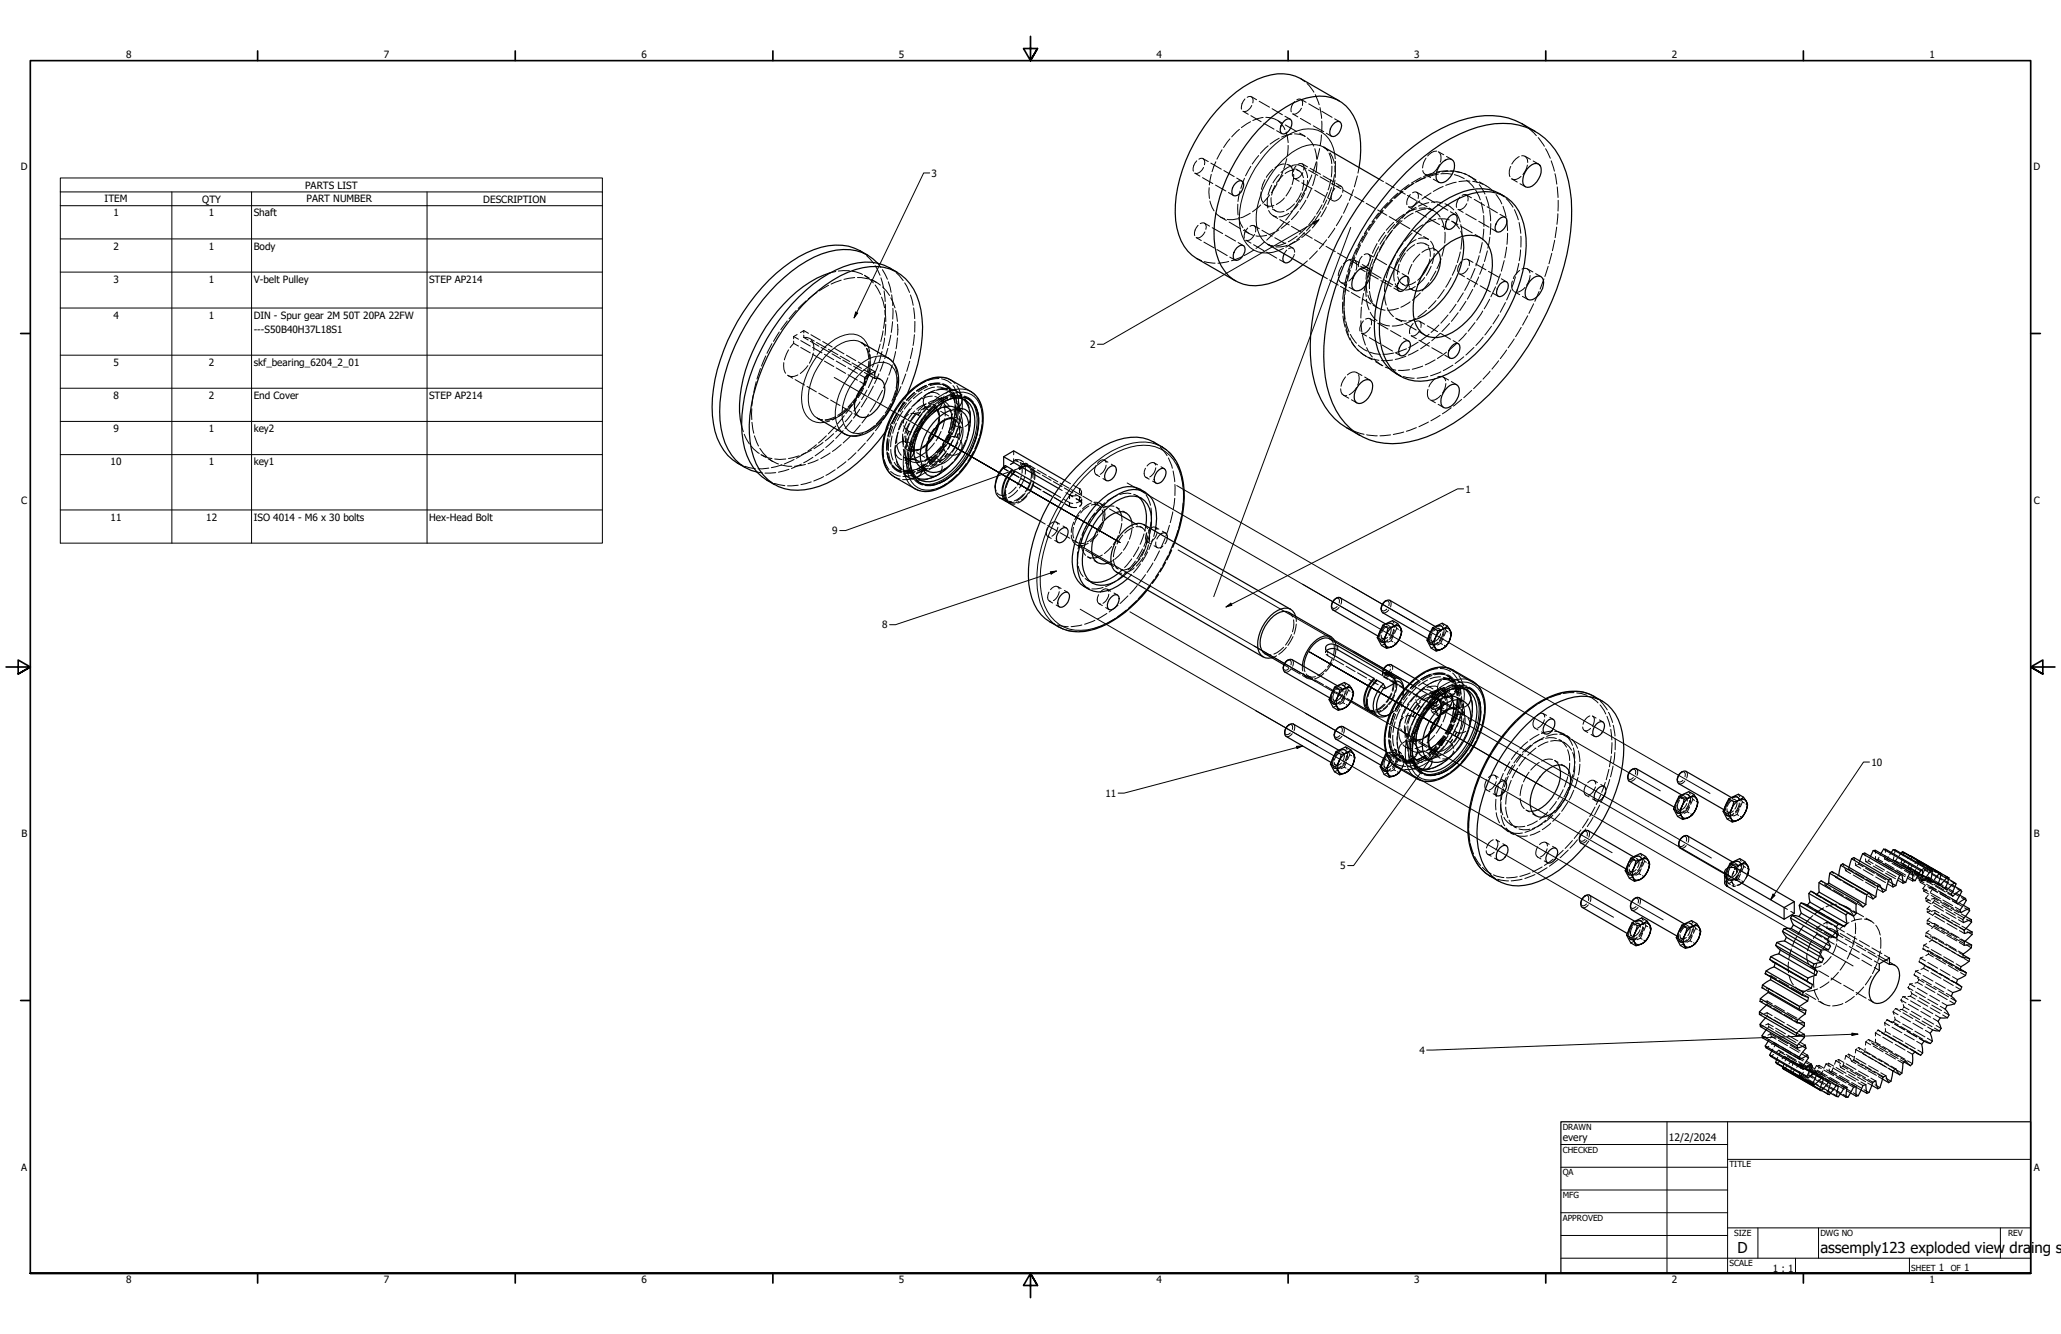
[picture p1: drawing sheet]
<svg xmlns="http://www.w3.org/2000/svg" width="864mm" height="559mm" viewBox="0 0 864 559" stroke-linecap="round" stroke-linejoin="round" font-family="sans-serif">
<defs><g id="words">
<g font-size="6.3">
<text x="728.1" y="524.9">D</text>
<text x="762.8" y="525">assemply123 exploded view</text>
<text x="842.1" y="525">dra</text>
<text x="851.1" y="525">i</text>
<text x="852.6" y="525">ng s</text>
</g>
<g font-size="4.3">
<text x="654.8" y="477.8">every</text>
<text x="699.3" y="478">12/2/2024</text>
</g>
<g font-size="4.2">
<text x="52.8" y="24.4">8</text>
<text x="160.8" y="24.4">7</text>
<text x="268.7" y="24.4">6</text>
<text x="376.7" y="24.4">5</text>
<text x="484.6" y="24.4">4</text>
<text x="592.6" y="24.4">3</text>
<text x="700.5" y="24.4">2</text>
<text x="808.5" y="24.4">1</text>
<text x="8.8" y="71.4">D</text>
<text x="852" y="71.4">D</text>
<text x="390.3" y="74">3</text>
<text x="127.9" y="79">PARTS LIST</text>
<text x="43.8" y="84.8">ITEM</text>
<text x="84.8" y="84.8">QTY</text>
<text x="128.5" y="84.8">PART NUMBER</text>
<text x="202.5" y="84.8">DESCRIPTION</text>
<text x="47.5" y="90.6">1</text>
<text x="87.6" y="90.6">1</text>
<text x="106.3" y="90.7">Shaft</text>
<text x="47.5" y="104.5">2</text>
<text x="87.6" y="104.5">1</text>
<text x="106.3" y="104.6">Body</text>
<text x="47.5" y="118.4">3</text>
<text x="87.6" y="118.4">1</text>
<text x="106.3" y="118.4">V-belt Pulley</text>
<text x="179.8" y="118.4">STEP AP214</text>
<text x="47.5" y="133.5">4</text>
<text x="87.6" y="133.5">1</text>
<text x="106.3" y="133.5">DIN - Spur gear 2M 50T 20PA 22FW</text>
<text x="106.3" y="139.3">---S50B40H37L18S1</text>
<text x="456.8" y="145.8">2</text>
<text x="47.5" y="153.2">5</text>
<text x="87.6" y="153.2">2</text>
<text x="106.3" y="153.3">skf_bearing_6204_2_01</text>
<text x="47.5" y="167.1">8</text>
<text x="87.6" y="167.1">2</text>
<text x="106.3" y="167.1">End Cover</text>
<text x="179.8" y="167.1">STEP AP214</text>
<text x="47.5" y="181">9</text>
<text x="87.6" y="181">1</text>
<text x="106.3" y="181">key2</text>
<text x="46.4" y="194.9">10</text>
<text x="87.6" y="194.9">1</text>
<text x="106.3" y="194.9">key1</text>
<text x="614" y="206.3">1</text>
<text x="8.9" y="211.1">C</text>
<text x="852.2" y="211.1">C</text>
<text x="46.4" y="218.1">11</text>
<text x="86.4" y="218.1">12</text>
<text x="106.3" y="218.1">ISO 4014 - M6 x 30 bolts</text>
<text x="179.8" y="218.1">Hex-Head Bolt</text>
<text x="348.7" y="223.8">9</text>
<text x="369.6" y="263.2">8</text>
<text x="784.2" y="320.7">10</text>
<text x="463.2" y="333.8">11</text>
<text x="9" y="350.8">B</text>
<text x="852.2" y="350.8">B</text>
<text x="561.6" y="364.1">5</text>
<text x="594.7" y="441.4">4</text>
<text x="8.9" y="490.5">A</text>
<text x="852.2" y="490.5">A</text>
<text x="742.9" y="532.6">1 : 1</text>
<text x="812.4" y="532.6">1</text>
<text x="823" y="532.6">1</text>
<text x="52.8" y="537.5">8</text>
<text x="160.8" y="537.5">7</text>
<text x="268.7" y="537.5">6</text>
<text x="376.7" y="537.5">5</text>
<text x="484.6" y="537.5">4</text>
<text x="592.6" y="537.5">3</text>
<text x="700.5" y="537.5">2</text>
<text x="808.5" y="537.5">1</text>
</g>
<g font-size="3.5">
<text x="654.8" y="473.2">DRAWN</text>
<text x="654.8" y="482.8">CHECKED</text>
<text x="724.7" y="488.9">TITLE</text>
<text x="654.8" y="492.3">QA</text>
<text x="654.8" y="501.8">MFG</text>
<text x="654.8" y="511.4">APPROVED</text>
<text x="726.7" y="517.7">SIZE</text>
<text x="762.8" y="517.7">DWG NO</text>
<text x="841.4" y="517.7">REV</text>
<text x="724.7" y="530.4">SCALE</text>
<text x="800.9" y="532.6">SHEET</text>
<text x="817.4" y="532.6">OF</text>
</g>
</g></defs>
<!-- layer: Tweak Trail (ANSI) -->
<g fill="none" stroke="#000" stroke-width=".42">
<path d="M566 95.2l-57.4 154.7M349.6 158.1l92.6 53.5M390.8 181.9l78.5 45.4zM390.8 181.9l78.5 45.4M472.3 202.3l99.3 57.4M493.1 203.4l99.4 57.3M452.1 228.2l99.3 57.4M493.6 230.4l99.4 57.3M452.6 255.2l99.4 57.3M473.5 256.3l99.3 57.4M545.8 244.7l149.9 86.6M566.6 245.8l149.9 86.6"/>
<path d="M525.6 270.6l149.9 86.6M548.5 273l52.7 30.4zM548.5 273l52.7 30.4M552.4 275.2l94 54.3M567.2 272.9l149.9 86.5M569.4 277.3l154.1 89M526.2 297.7l149.9 86.5M547 298.8l149.9 86.5M564.7 282.3l211.8 122.3"/>
</g>
<!-- layer: Hidden Narrow (ANSI) -->
<g fill="none" stroke="#000" stroke-width=".42">
<path d="M554.7 61.7l1.8 1.5M557.3 64.1l.9 1.5 .9 2.8M557.9 78.5l-1.5 4.2M559.2 73.2l-1 4.3M559.2 64.3l.3 2.2M559.4 69.5l.1 4.8M559.4 75.4l-1 4.7M559.6 67.6l-.2 4.4M592.1 76.9l-3.7 2.5M592.5 76.7l-3.7 2.7M597.2 74.5l-4.1 1.9M597.7 74l-4.2 2.1"/>
<path d="M602.7 73l-4.5 1M603.1 72.3l-4.4 1.2M603.8 72.8l4.5 .2M608.8 71.8l-4.5 .2M609.4 73.2l4.1 1.7M610 71.9l4.4 1.2M614.5 75.5l3.2 3.2M615.4 73.7l3.7 2.8M618.3 79.6l2 4.1M619.8 77.3l2.4 4M546.7 97.5l-3.3 3M549 96.3l-3.5 3.2"/>
<path d="M550.3 93.3l-2.9 3.4M552.8 91.8l-3 3.7M553.4 88.6l-2.4 3.8M555.8 86.7l-2.3 4.1M555.9 83.8l-1.9 3.9M558.1 81.2l-1.8 4.5M572.6 97.1l-2.2 3.9M573 97.5l-2.3 4.1M575.8 92.4l-2.5 3.7M576.1 92.7l-2.6 3.9M579.3 87.9l-2.8 3.5M579.6 88.2l-2.8 3.6"/>
<path d="M580.2 97.3l-2.6 3.8M580.8 98.5l-2.6 3.8M583.2 83.8l-3.1 3.3M583.6 83.9l-3.2 3.4M583.9 93.2l-3.1 3.3M584.4 94l-2.9 3.5M587.4 80.1l-3.4 3M587.9 80.1l-3.5 3M588.4 89.7l-3.6 2.7M588.5 90l-3.3 3.2M593.3 86.9l-3.8 2.4M593.5 87.5l-4.2 1.7"/>
<path d="M594.7 87.2l2.2-.1 2.2 .5M598.7 84.9l-4.3 1.5M599.8 84.7l2.3-.1 2.3 .4M600.1 87.9a7 7 0 0 1 3.3 3M604.1 91.9l1.2 4.3M605.5 85.3l2.1 1.2 1.6 1.4M605.5 97.3l-.2 4.5M609.9 88.9l1.4 2.3 .5 1.8M612.1 94.1l.5 4.6M612.6 99.8l-.5 4.6M620.6 84.8l.9 4.4M621.7 90.3l.1 4.6"/>
<path d="M621.7 95.9l-.4 4.6M622.7 82.4l1.3 4.4M624.2 87.9l.4 4.6M624.3 99.4l-.9 4.5M624.6 93.7l-.2 4.5M531.2 102.4l2.3 .8M537.8 104.1l-2.1 .9M539.2 102.8l-2.8 .6h-1.8M542.5 101.2l-3.7 2.4M544.6 100.2l-4.2 2.2M564.2 117.9l-.7 4.5M564.3 118.9l-.7 4.5"/>
<path d="M565.7 112.5l-1.2 4.3M565.8 113.3l-1.3 4.4M567.6 107.1l-1.6 4.3M567.8 107.8l-1.6 4.4M569.9 102l-1.9 4.1M570.1 102.6l-1.9 4.2M572.3 118.1l.5 4.5M572.5 119.6v4.6M573 112.5l-.6 4.5M573.5 114l-.9 4.5M574.6 107.1l-1.4 4.3M575.2 108.5l-1.4 4.3"/>
<path d="M577 102l-1.9 4.1M577.7 103.3l-2 4.1M598.7 118.4l-2.8 3.5M601.7 113.5l-2.3 4M603.8 108.4l-1.7 4.1M605.2 102.9l-1 4.4M608.1 116.3l-2.3 4M610.3 111.1l-1.8 4.2M611.9 105.5l-1.2 4.5M615.8 117.7l-2.1 4M618 112.5l-1.7 4.1M619.6 116l-1.9 4.2"/>
<path d="M619.8 107.1l-1.4 4.3M621.1 101.6l-1 4.4M621.6 110.6l-1.6 4.3M623.3 105.1l-1.3 4.4M563.2 130.3l.4 4.6M563.3 123.5l-.1 4.5M563.4 124.5v.3a28.4 28.4 0 0 0 .3 8.9M563.8 136l1.3 4.5M563.9 134.7l1.4 4.4M572.5 125.3l1.2 4.5M573.2 123.6l1.1 2.5 1.1 1.4M574.2 130.8l1.7 2.6 1.1 1"/>
<path d="M576.3 128.3a7 7 0 0 0 4.1 1.6M578 135.1l2.8 1.2 1.4 .2M586 129.2l-4.5 .8M587.9 135.8l-4.5 .8M590.9 126.4l-3.9 2.3M593.1 133.4l-4.1 2.1M595.1 122.7l-3.3 3.1M597.7 130l-3.6 2.8M601.7 125.9l-3.1 3.3M602.9 136.1l-3.3 3.2M603.4 139.7l-3.5 3M605.2 121.3l-2.8 3.7"/>
<path d="M606.7 132l-2.9 3.4M607.4 135.5l-3.2 3.4M610.1 127.4l-2.7 3.7M611 131l-2.9 3.6M613.2 122.7l-2.5 3.8M614.2 126.2l-2.5 3.9M617.1 121.2l-2.2 4.1M360.9 143.4l1.7 1.6M362.6 159.7l-1.9 4.2M363.2 145.9l.7 1.2 .7 3.2M363.9 145.2l.5 2.2M363.9 157.2l-1.5 4.3"/>
<path d="M364.2 154.2l-1.2 4.4M364.6 148.5l-.2 4.6M364.6 151.4l-.4 4.6M372.2 150l1.7 1.5M374.5 152.4l.7 1.2 .7 3.2M375.9 158l-.4 4.6M387.9 159.7l-3.9 2.2M393.4 158.6l-4.4 .7M394.5 158.7a7.5 7.5 0 0 1 4.1 2M398.3 159.1l1.9 1.6M565.6 141.5l2.3 3.9M565.8 140.1l2.6 3.7"/>
<path d="M568.7 146.3l3.6 2.9M569.2 144.6l3.7 2.5M573.3 149.7l2.1 .8 2.4 .4M573.9 147.5l4.5 1M583.5 150.8l-4.6 .2M583.9 147.9l-4.4 .5M589.1 149.2l-4.5 1.4M589.3 146.1l-4.2 1.5M594.2 146.7l-4.1 2.1M594.2 143.3l-3.9 2.3M598.8 140l-3.6 2.7M599 143.4l-3.8 2.7"/>
<path d="M342.5 175.2l2.2 .8M347.7 176.3l-2.2 .6M350.3 175l-1.4 .6-3.1 .4M352.6 173.5l-3.9 2.4M355 171.8l-3.7 2.7M356.8 169.5l-3.3 3.3M358.9 167.5l-3 3.5M360.1 164.8l-2.6 3.9M361.9 162.6l-2.3 4M366.4 178.3l-3.8 2.7M370.3 174.1l-3.1 3.4M372.9 176l-1.6 4.3"/>
<path d="M373.3 169.1l-2.4 4M374.1 178.7l-1.3 4.4M375.2 163.7l-1.5 4.3M375.6 171.1l-2.2 3.9M376.6 173.5l-2.1 4.1M379 166.6l-2.8 3.5M379.8 168.8l-2.7 3.7M380 176.6l-1.5 4.1M381.3 177.1l-1.6 4.4M383.1 162.6l-3.4 3.1M383.3 172.1l-2.7 3.5M383.9 164.8l-3.3 3.2"/>
<path d="M384.6 179l-2.1 4.3M384.9 172.6l-3 3.5M387.9 174.1l-2.7 3.9M387.9 169.2l-2.8 1.4-1 .8M388.7 161.9l-4 2.2M389 169.1a3.6 3.6 0 0 1 3.7 1.8M390.1 170.4a5.9 5.9 0 0 0-4.3 1.4M391.3 170.7a4.4 4.4 0 0 1 2.3 3.8M391.5 179.5l-1.4 2-1.1 2.3M392 169.9l-3.3 3.3M393.3 172l.3 1.4-.1 2.9M393.3 177.4l-1.6 4.1"/>
<path d="M393.6 175.6l-.2 2.4M394.3 161h-2.8l-1.7 .5M395.4 161.3l2.6 1.5 1 1.1M396.4 175.6l-2.7 1.6-1.4 1.3M397.1 166.8l-4.1 2.3M397.6 175.3h1.4l1.1 .4M399.3 161.5l1.3 2.1 .7 1.9M399.6 164.8l1.3 4.4M400.5 176l-1.3 4.3M400.5 177.9l-1.6 4.2M400.9 161.5l.9 1.6 1 2.8M401 170.3l-.3 4.6"/>
<path d="M401.5 166.7l.2 4.5M401.6 172.3l-.8 4.5M401.7 178.7l-1.7 4.4M402.9 165.9h-3.3l-1.4 .5M403 172.9l-1 4.6M403 167l.2 4.8M404.1 166.2l2 1.1M406.8 164l1.8 1.5M409.4 166.4l.9 1.6 .9 2.8M411.5 177.9l-1 4.6M411.5 172l.1 4.7M353.8 181.7l2.2 .8"/>
<path d="M361.6 181.5l-1.4 .6-3.1 .5M370.1 186.9l.2 4.6M370.5 192.6l.7 2 1.3 2.1M371 181.4l-.9 4.4M372.4 189.9l.5 2.7 .7 1.6M372.6 184.1l-.3 4.6M373.2 197.5a7.5 7.5 0 0 0 4.1 2M374.3 195.1a6 6 0 0 0 3.6 2.6M374.8 199.8l2.3 .9M378.3 181.8l-.2 2.2 .5 2.2M379 187.2a3.8 3.8 0 0 0 3.8 1.9M379.6 182.6a6.4 6.4 0 0 0 .9 4.5"/>
<path d="M380.8 190.2v4.7M381 196.1l.4 1.4 1.6 2.9M381.3 188a4.5 4.5 0 0 0 4.5 .1M382.1 184.4l-1.1 4.6M382.8 198.8l-3 .8h-1.5M383.5 197.5l-2.7 .6h-1.8M387.7 186.8l-1.8 1.3-2 .8M387.8 196.2l-3.9 2.3M388.2 197.7l-4.2 2.3M388.5 191.1l.7 1.2 .9 .7M388.6 194.9l-4 2.3M388.6 185l-.6 3.5 .1 1.4"/>
<path d="M388.7 186.1l-1.9 1.4M391.2 182.6l-2.7 3.4M392 192.5l-3.3 3M392.7 193.8l-3.6 3.2M392.7 191.1l-3.3 3.1M395.6 188l-2.8 3.6M396.2 186.5l-2.8 3.7M396.4 189.2l-3 3.8M398.4 183.1l-2.2 4M398.8 181.4l-2.1 4.1M399.5 184.1l-2.4 4.2M401.1 198.8l-3.5 3.1"/>
<path d="M404.9 194.2l-2.9 3.7M407.9 189.1l-2.3 4.1M410.2 183.6l-1.8 4.4M486.9 187.2l1.9 1.3M489.6 189.3l3 3.6M493.1 193.9l1.7 4.3M495 199.3l.8 4.5M382.9 200.3l-2.9 .6h-1.8M383.3 204.7l2.3 .8M383.8 201.2l2 1.2M391.4 205.2l-2.9 .6h-1.8M396.7 202.6l-4.2 2.3"/>
<path d="M448.1 210.5v.6M448.1 211.6v.6M452.4 208.1v.5M452.4 209.2v.5M495 216.5l-1.1 4.5M495.7 210.8l-.5 4.5M495.9 205v4.6M486.6 237.9l-2.4 3.9M488.3 235.5l-2.3 4M489.3 232.9l-2.1 4M490.8 230.3l-2 4.2M491.7 227.5l-1.8 4.3"/>
<path d="M492.1 227.1l-.9 2.1M493.6 222.1l-1.5 4.3M467.4 259.1l-4 2.3M471.9 255.6l-3.7 2.8M476.2 251.7l-3.4 3.1M480.1 247.4l-3.2 3.4M482 245.2l-1.4 1.8M483.6 242.8l-2.8 3.7M485.3 240.5l-2.6 3.8M443.4 262.5l2.1 1M446.7 263.8l4.5 .7M456.9 263.8l-4.6 .7"/>
<path d="M462.3 261.9l-4.3 1.6M556.3 273v.6M556.3 274.1v.5M582.7 298.8l-1.4 4.3M584.8 299.2l-1.4 4.3M585.2 293.8l-2.1 4M587.4 294.1l-2.1 4M588.5 289.1l-2.7 3.6M590.1 298.7l-1.4 4.2M590.8 289.6l-2.7 3.6M591.7 298.6l-1.6 4.4M592.4 285l-3.2 3.2"/>
<path d="M593.2 294.1l-2.7 3.6M595 285.7l-3.4 3M595.2 294l-2.9 3.6M597 281.7l-3.8 2.6M597.7 291l-2.1 .9-1.7 1.4M598.2 295.5l-2.6 4M598.7 290.6a3.6 3.6 0 0 1 4 1.2M600 283l-4.1 2M600.5 291.8a6.4 6.4 0 0 0-4.3 1.5M601.1 282.7a8 8 0 0 1 4.5 0M601.7 292.2a4.2 4.2 0 0 1 2.2 3.8M602.4 280.1l-4.4 1.2"/>
<path d="M602.4 291.3l-3.4 3.3M603.3 292.8l.6 2.2v2.1M603.5 280l1.4 .1 2.9 1.1M603.8 298.2l-1.4 4.2M604 297.1l-.3 2.3M606.7 283.1a6.8 6.8 0 0 1 3.2 3.1M606.8 297.1l-2.7 1.5-1.4 1.3M607.4 288.2l-4 2.4M608 296.8l2.4 .4M608.7 281.9l1.7 2.1 .9 1.7M608.7 280.6l1.9 1.5M610.4 287.2l1 4.5"/>
<path d="M610.6 298.4l-1.4 4.4M611.3 297.9l-1.5 4.4M611.3 283l.9 1.5 1 2.8M611.4 292.8l-.5 4.5M611.6 286.8l.5 4.4M612.1 292.4l-.6 4.5M613.2 287.3l-1.4-.1-3.2 .6M613.3 294.4l-.9 4.6M613.3 288.5l.2 4.7M614.4 287.7l2.1 1.1M617.2 285.5l1.8 1.5M619.8 287.9l.9 1.5 .9 2.8"/>
<path d="M621.9 299.3l-1 4.6M621.9 293.4l.1 4.7M639.1 298.6l-3.3 3M643.7 295.3l-3.7 2.6M648.6 292.5l-3.9 2.2M653.9 290.8l-4.2 1.3M659.5 290.1l-4.4 .4M660.7 290.3l2 .2 2.3 .8M666.1 291.8l3.5 2.6M667.8 291.7l1.9 1.3M670.4 295.3l2.4 3.8M670.6 293.8l2.9 3.6"/>
<path d="M674 298.4l1.7 4.2M580.4 309.8l.6 4.5M581 304.2l-.6 4.5M581.3 315.4l.8 1.7 1.7 2M582.7 310.3l.9 4.4M583.1 304.6l-.5 4.6M584.1 315.8a7.3 7.3 0 0 0 3.3 3M584.7 319.8l1.2 .7 3.1 .6M588.4 319.2l2.8 .3 1.7-.2M588.6 304a6.8 6.8 0 0 0 .6 4.3M589.8 309.2a4 4 0 0 0 4 1.3M589.9 304.1a6.9 6.9 0 0 0 1 4.4"/>
<path d="M591.2 311.7v4.7M591.4 317.6l1.1 3.1 .8 1.1M591.7 309.4a4.1 4.1 0 0 0 4.4 .1M592.5 305.9l-1.2 4.6M594.5 319.8l-3.1 1.1-1.3 .1M594.9 300.5l-2 4.2M598.1 316.9l-4.1 2M598.6 319.2l-4.2 2.2M598.6 307.7l-1 .9-2.7 1.5M598.9 312.6l1.6 1.9M598.9 306.4l-.4 1.8v3.2M599 307.6l-1.8 1.3"/>
<path d="M599.2 316.8l-3.7 2.5M601.9 300.9l-2.5 4.3M601.9 303.4l-2.6 3.6M602.4 313.2l-3.4 3.1M603 315.3l-3.5 3.1M603.4 312.9l-3.3 3.2M606 308.8l-2.8 3.6M606.7 308.3l-2.6 3.7M606.8 310.7l-3 3.7M608.7 303.8l-2.1 4M609.3 303.3l-2 4M609.8 305.6l-2.4 4.2"/>
<path d="M612.1 300.2l-1.7 4.3M615.3 315.6l-3 3.7M618.3 310.5l-2.4 4.1M620.5 305.1l-1.7 4.3M624.6 315.8l-2.1 3.9M627.8 311l-2.6 3.8M631.2 306.6l-2.8 3.5M634.9 302.4l-3 3.3M673.4 300l1.3 4.4M674.9 305.5l.5 4.4M675.1 316.7l-.7 4.5M675.4 311.1l-.1 4.5"/>
<path d="M676 303.8l.7 4.5M676.7 315.2l-.6 4.6M676.8 309.5v4.6M585.2 321.3l2.2 .8M593.3 321.8l-2.9 .6-1.8-.1M593.7 326.2l2.2 .8M594.2 322.6l2 1.3M601.7 326.6l-2.8 .7-1.8-.1M607 324l-4.1 2.3M611.5 320.2l-3.6 3.1M616.4 336.7l-.7 4.4M617.8 331.2l-1.2 4.3"/>
<path d="M619.6 325.9l-1.5 4.2M622 320.7l-1.9 4.2M668.3 338.1l-2.2 3.9M670.3 337.2l-2.2 4.2M670.7 333l-1.9 4.1M672.6 332l-1.8 4.2M672.7 327.7l-1.6 4.2M674.2 322.3l-1.2 4.3M674.5 326.5l-1.5 4.4M675.9 320.9l-1.1 4.5M615.4 347.9l.5 4.5M615.6 342.2l-.2 4.5"/>
<path d="M616.1 353.4l1.4 4.4M617.9 358.8l2.5 3.7M650.8 359.9l-3.7 2.6M655 356.2l-3.3 3M657.1 356.1l-3.4 3.2M658.9 352.1l-3.1 3.3M661 351.8l-3.1 3.5M662.4 347.7l-2.8 3.5M664.5 347.2l-2.8 3.7M665.5 343l-2.4 3.8M667.5 342.4l-2.4 3.9M621.2 363.3l1.5 1.5 2.1 1.2"/>
<path d="M624.3 367l2.1 1M625.8 366.5l4.4 1.1M627.6 368.3l4.5 .7M635.8 367.3l-4.5 .4M637.8 368.3l-4.6 .7M641.2 365.7l-4.4 1.4M643.2 366.3l-4.3 1.7M646.2 363.2l-4 2.1M648.3 363.5l-4 2.3M652.8 360l-3.6 2.8"/>
</g>
<!-- layer: Hidden (ANSI) -->
<g fill="none" stroke="#000" stroke-width=".42">
<path d="M545 32.9l1.8 1.3M547.7 35l2.8 3.6M551.1 39.6l1.7 4.3M515.4 58.2l-2.7 3.6M519.4 54.2l-3.3 3.1M520.8 46.6l2.2 1.3M521.7 41.5h-.1a5 5 0 0 0-1.3 4.2M522.6 40.8a1.43 1.43 0 0 1 2.4 .5v1.8M524 51l-3.8 2.5M524.1 48.5l4.3 2.5M524.4 40.5l2.1 1.3M524.5 44.2a3.7 3.7 0 0 1-3.5 2.5"/>
<path d="M527.6 42.4l4.3 2.5M529.3 49.2l-4.3 1.3M529.5 51.6l4.3 2.5M530.4 49.1l2.1 .2 2.2 .9M533 45.5l4.3 2.6M534.9 54.7l2.2 1.3M534.9 50.2l2.4 1.4M535.7 50.7l1.3 1.2 1.4 2.4M536 57.9l-3.8 2.5M538.4 48.7l2.2 1.2M538.5 52.3l4.9 2.8M538.9 55.3l.9 4.5"/>
<path d="M541.3 56.2l-4.3 1.2M541.7 47.7l2.1 1.3M542.4 56.1a8.2 8.2 0 0 1 4.4 1M542.5 42.5l-.1 .1a4.6 4.6 0 0 0-1.3 4.3M543.4 41.8a1.41 1.41 0 0 1 2.3 .6v1.8M544.6 55.8l2.3 1.3M544.9 49.6l4.3 2.5M545.1 41.7l2.2 1.2M545.3 45.3a3.8 3.8 0 0 1-3.5 2.5M547.8 57.7l1.2 1.2 1.5 2.3M548.4 43.5l4.4 2.5M550.3 52.7l4.4 2.5"/>
<path d="M553.1 45l.7 4.6M553.7 56.5l-.6 4.6M553.8 50.7v4.7M553.8 46.6l4.4 2.5M555.8 55.8l2.1 1.3M559.2 49.8l2.2 1.2M637.7 51.8l1.9 1.3M640.5 53.7l3.3 3.1M644.5 57.7l2.6 3.6M500.6 72.5l2.2 1.3M501.5 67.4h-.1a4.7 4.7 0 0 0-1.3 4.3M502.3 66.7a1.48 1.48 0 0 1 1.8-.3 1.48 1.48 0 0 1 .7 1.7l-.1 .9"/>
<path d="M503.9 74.4l4.3 2.5M504.1 66.5l2.2 1.2M504.3 70.2a3.6 3.6 0 0 1-3.5 2.4M506.7 78.6l.1 4.5M507.4 68.3l4.3 2.6M507.6 73l-.9 4.5M509.3 77.5l4.4 2.5M509.5 67.8l-1.6 4.1M512.1 62.7l-2.2 4M512.8 71.4l4.3 2.6M518.2 74.6l2.2 1.2M521.5 74.7l-1.6 4.2"/>
<path d="M524.1 69.7l-2.2 4M527.4 65.2l-2.7 3.5M530.1 75.2l-1.5 4.1M531.4 61.1l-3.3 3.2M532.9 77.6l-1.5 4.1M533.3 70.9l-2.7 3.4M534.3 77.7l-1.5 4M535.1 77l-2.4 3.8M536 73.1l-2.6 3.5M537.5 71.9l-1.8 4M537.6 73.4l-2.7 3.4M538.2 68.7a6 6 0 0 0-4 1.6"/>
<path d="M539.2 66.5l-1.3 4.3M539.2 68.8a3.6 3.6 0 0 1 2.7 3.1M539.8 60.9l-.4 4.4M540.1 69.1l1.4 .8M540.3 69.8l-3.5 2.5M541 78.4l-2.1 3.7M541.3 69.3a4.4 4.4 0 0 1 4.3 .4M542 73v2.2l-.6 2.1M542.2 74.7l2.2 1.2M542.4 71.1a7.1 7.1 0 0 0-3.9 1.6M542.9 70.7l1.4 .9M543.1 69.6h-.1a4.7 4.7 0 0 0-1.3 4.3"/>
<path d="M543.5 71.2a3.6 3.6 0 0 1 2.7 3.2M543.9 68.8a1.51 1.51 0 0 1 1.8-.1 1.51 1.51 0 0 1 .7 1.5l-.1 1M545.5 76.6l4.3 2.5M545.5 69.6l1.9 1.1M545.7 68.6l2.2 1.3M545.9 72.3a3.6 3.6 0 0 1-3.5 2.4M546.3 75.5l-.6 4.3M546.4 70.4a6.5 6.5 0 0 1 1.5 4M547.4 78.5l-2.2 4.1M547.9 75.6l-.8 4.2M548.3 71.2l3.9 2.3M549 70.5l4.3 2.5"/>
<path d="M549.6 78.8l-1.9 4.1M549.7 73.3l-1.8 4.2M550.9 62.3l.9 4.4M550.9 79.7l4.3 2.5M551.2 73.4l-1.2 4.3M551.6 67.8l-1.5 4.4M551.8 67.8l-.4 4.5M553 62.2l-1.1 4.5M553.1 74l3.9 2.3M554.4 73.7l4.3 2.4M554.7 61.7l1.6 1.5M556.9 64.1l1.1 4.4"/>
<path d="M557.7 75.2l-1.2 4.4M558 76.8l3.8 2.3M558.1 69.6l-.3 4.5M559.3 79h-.1a4.7 4.7 0 0 0-1.3 4.2M559.8 76.8l2.2 1.2M560.2 78.2a1.7 1.7 0 0 1 2.2 .2 1.7 1.7 0 0 1 .2 2.2M562.8 79.6l3.9 2.3M567.1 79.4l-1.7 4.5M568.8 73.7l-1.3 4.6M569.5 70.2l-.5 2.3M577.9 75.1l1.8 1M580.6 76.6l3.7 2.1"/>
<path d="M585.2 79.2l3.6 2.1M590.4 77.3l-3.7 2.8M595.4 74.4l-4 2.3M596.2 71.4a2.13 2.13 0 0 0 3.4 1.6M597.2 73.1l2.2 1.3M597.5 66.2a7.6 7.6 0 0 0-1.4 4.2M600.6 75.1l2.3 1.2M600.9 72.4l-4.4 1.6M602 63.3a4.3 4.3 0 0 0-3.8 2M602.7 63.6l2.3 1.2M602.9 63.8a3.5 3.5 0 0 1 .6 4.1M603.2 69l-1.2 2-1.5 1.4"/>
<path d="M604.7 78.1l-4.1 2.1M606.1 65.5l2.2 1.3M606.7 71.6l-4.7 .5M607.8 71.6l4.7 .7M610.2 76.3l-4.4 1.4M613.5 72.7l5 2.7M615.9 75.9l-4.6 .2M617.1 75.9l4.4 1.3M619.9 76.2l2.8 1.6M622.5 77.7l3.6 2.9M633 69.7a5.1 5.1 0 0 0-.3 4.3M633.5 75l2.3 1.3"/>
<path d="M636.6 65.6a7.4 7.4 0 0 0-3.1 3.1M636.9 77l2.3 1.2M637.3 73.9a3.3 3.3 0 0 1-4 1M637.6 65.3a2.3 2.3 0 0 1 2.5 2.8M639 65.5l2.3 1.2M640 69.2l-.3 1.2-1.6 2.7M642.4 67.4l2.3 1.3M647.6 62.3l2 4M650 67.4l1.3 4.3M651.6 72.8l.7 4.4M652.5 78.3l.3 4.4M501.2 99.5l2.2 1.3"/>
<path d="M502 94.4a4.7 4.7 0 0 0-1.4 4.3M502.9 93.7a1.55 1.55 0 0 1 1.8-.2 1.55 1.55 0 0 1 .8 1.6l-.2 1M504.7 93.5l2.2 1.2M504.9 97.2a3.6 3.6 0 0 1-3.6 2.4M507 84.2l1.7 4.1M507.9 95.4l4.4 2.5M509.4 89.2a7.2 7.2 0 0 0 3.7 2.4M511.4 90.9l2.4 1.4M513.4 98.5l4.3 2.5M514.7 80.6l2.2 1.3M515 93l4.8 2.8M518.7 85.5l.1 4.5"/>
<path d="M518.7 91.6l-2.1 .4-2.4-.1M519 91.1l.9 2.7 .9 1.5M519.6 80l-.9 4.4M521 96.5l2.4 1.4M521.5 96.1a7.6 7.6 0 0 0 3.6 2.5M522.8 95.5v.1a4.8 4.8 0 0 0-1.4 4.2M523.7 94.8a1.41 1.41 0 0 1 2.4 .5v1.9M523.9 89.3l-4.1 1.9M525.5 94.6l2.2 1.2M525.7 98.2a3.6 3.6 0 0 1-3.6 2.4M528.3 85.9l-3.5 2.8M528.4 80.4a7.1 7.1 0 0 0 .7 4.2"/>
<path d="M528.8 96.5l4.3 2.4M529.7 85.5a3.7 3.7 0 0 0 4.1 .5M530.4 85.9l1.3 .8M530.7 98.6l-2 .3-2.4-.1M531.2 82.7l-.2 2.6 .2 1.8M531.6 88.2a4.3 4.3 0 0 0 3.3 2.6M532 81.7l-2.9 3.4M532.6 82.8a7.4 7.4 0 0 0 .7 4.3M533.1 87.6l1.5 .8M533.5 90.4l1.9 1.1M534 87.9a3.5 3.5 0 0 0 4 .6M534.2 97.4l-3.4 3.2"/>
<path d="M534.2 99.6l4.3 2.4M535.9 96.3l-4.1 1.9M536.3 92l3.9 2.2M538 93.1l-3 3.4M538.2 82.9l-1.9 1.8-1.5 1M540 89.4l-2.9 1.3-1.2 .2M540.3 92.8l-3.5 2.9M541.1 94.8l3.9 2.2M541.5 88.5l-2.8 3.7M542.4 85.4l-3.3 2.7M543.6 98.9l-3.8 2.4M543.9 85.6l-3 3.2"/>
<path d="M544.1 88.6l-3 3.4M544.6 83.6l-2.4 3.9M545.3 80.8l-2.2 3.8M546 97.6l3.8 2.2M546.7 80.8l-2.1 3.9M547.2 83.9l-2.4 3.8M547.6 95l-3.2 3.1M551.1 90.6l-2.7 3.6M554 85.8l-2.3 3.9M556.2 80.6l-1.7 4.2M556.3 82.9l2.2 1.2M559.3 95.6l-2.7 4"/>
<path d="M562.2 81.7a3.6 3.6 0 0 1-3.6 2.4M562.4 90.4l-2.5 4.2M565 85l-2.1 4.3M567.6 82.4l3.9 2.2M571.1 98.9l-2.1 4.2M572.5 85.2l3.8 2.2M574.2 94l-2.5 3.9M577.3 87.9l3.8 2.3M577.7 89.3l-2.8 3.7M581.5 84.9l-3.1 3.5M582.1 90.7l3.8 2.3M583.2 96.8l-2.6 3.8"/>
<path d="M583.6 96.4l-2.8 3.5M585.8 80.9l-3.4 3.2M586.7 92.3l-2.9 3.6M586.9 93.5l3.8 2.3M587.5 92.5l-3.2 3.1M589.7 81.9l3.7 2.1M590.6 88l-3.1 3.4M590.9 81.5a4.8 4.8 0 0 0-1.4 4.2M591.7 97.7l-3.1 3.3M591.7 96.3l3.9 2.3M591.9 80.8a1.41 1.41 0 0 1 2.3 .5v1.8M592.1 89.3l-3.7 2.4"/>
<path d="M593.4 88.5l4.3 2.5M593.7 80.5l2.1 1.3M593.9 84.2a3.7 3.7 0 0 1-3.7 2.5l2.1 1.2M594.3 84.5l3.7 2.1M594.4 99.9a5 5 0 0 1 4.2 .4M594.9 84.1l-3.5 3.1M596.3 94.2l-3.7 2.7M596.5 99.1l2 1.1M596.9 82.4l4.3 2.5M597.4 87.6l-1.5 .2-2.8 1M598.8 91.6l4.4 2.5M598.9 87.1l1.8 1.1-2.1-.6"/>
<path d="M599.6 80.8l-3.8 2.6M601.5 91.9l-4.2 1.6M602.3 85.5l4.4 2.6M602.7 91.7h2.8l1.8 .4M604.3 94.7l2.1 1.3M607.8 88.7l2.1 1.2M608.3 92.6a7.8 7.8 0 0 1 3.2 3.2M608.5 92.7l2.4 1.3M610.9 87.7l2.2 1.3M611.8 82.6h-.1a5.2 5.2 0 0 0-1.3 4.3M612.1 96.8l.7 2.2M612.1 94.7l4.8 2.8"/>
<path d="M612.6 81.9a1.52 1.52 0 0 1 1.8-.3 1.52 1.52 0 0 1 .8 1.6l-.1 1M614.2 89.6l4.4 2.5M614.4 81.7l2.2 1.2M614.6 85.3a3.6 3.6 0 0 1-3.5 2.5M617.7 83.5l4.3 2.5M618.1 98.2l2.4 1.4M619.6 92.7l4.4 2.5M623.1 86.6l4.3 2.6M625 95.8l2.2 1.3M626.9 81.5l2.4 3.9M628.4 81.1l1.8 1.3M628.5 89.8l2.2 1.2"/>
<path d="M629.8 86.4l1.3 4.5M631.1 83.2l2.9 3.6M631.3 92l.4 4.6M631.7 97.7l-.3 4.7M634.6 87.8l1.6 4.3M636.5 93.2l.7 4.5M637.3 98.9v4.6M652.3 95.1l-.7 4.5M652.8 89.5l-.4 4.5M652.9 83.9l-.1 4.5M347.2 119.5l-4 2.4M350.2 113.7l-2.3 .5"/>
<path d="M352.5 117.3l-4.3 1.7M355.9 113.4l-4.6 .1M357.1 113.6l4.3 1.4M358.1 116.3l-4.5 .7M359.3 116.3l4.6 .5M360.4 105l1.8 1.3M362.2 115.3l2 1.2M362.5 115.5l3.5 3M363.1 107.1l3 3.3M364.9 117.2l4 2.2M365.2 117.1l2 1.1M366.7 111.3l2 4"/>
<path d="M366.7 119.4l2.3 4M367.7 110.2l1.4 1.8M369.1 116.4l1.2 4.3M369.8 113l2.1 4M372.2 118l1.2 4.4M372.7 112.2l1.9 1.3M375.5 114.2l3 3.3M379.1 118.5l2 4M501.4 108.3l2.1 .9M504.4 101.4l4.4 2.5M504.6 109.6l4.5 .6M509.9 104.5l4.3 2.6"/>
<path d="M514.9 109.5l-4.6 .7M515.3 107.7l2.2 1.2M518.8 101.6l2.2 1.3M520.3 107.6l-4.3 1.6M522 100.6l2.2 1.3M525.3 102.5l4.3 2.5M525.3 104.8l-4 2.3M529.9 101.3l-3.6 2.8M530.7 105.6l4.3 2.5M531.2 102.4l2.1 .6M536.1 108.8l2.2 1.2M538.8 101.8l-2.8 1-1.5 .2"/>
<path d="M539.2 104.8l-1.1 1.5M539.6 102.7l2.2 1.2M539.9 104.2a1.51 1.51 0 0 1 1.9-.3 1.51 1.51 0 0 1 .7 1.8M542.4 106.6l-.9 1.7M547.8 109.3l-1.8 1.6M550.8 100.4l3.9 2.2M552 105.1l-3.3 3.4M554.4 115.8l1.8 1M555.6 103.2l3.9 2.2M555.9 100.5l-3.1 3.7M557.1 117.3l3.7 2.1M560.5 106l3.8 2.2"/>
<path d="M560.8 116.6a2.21 2.21 0 0 0 3.4 1.7M561.7 120l3.6 2M561.9 118.4l2.2 1.2M562.3 111.4a7.5 7.5 0 0 0-1.5 4.2M564.5 115.1l-1.1 4.5M565.3 108.7l3.8 2.2M566.2 109.5l-1.4 4.4M566.7 108.6a4 4 0 0 0-3.8 2M567.4 108.8l2.3 1.3M567.7 109.1a3.5 3.5 0 0 1 .5 4.1M567.8 114.2a7.6 7.6 0 0 1-2.7 3.5M568.5 104.1l-1.9 4.3"/>
<path d="M569.9 112.5l2.2 1.3M570.1 111.5l3.8 2.2M570.7 107.4a5.2 5.2 0 0 0-1.4 4.3M570.8 110.8l2.2 1.3M571.6 106.7a1.52 1.52 0 0 1 1.8-.3 1.52 1.52 0 0 1 .8 1.7l-.2 .9M572.8 117.3l-1.2 4.5M573.2 114.4l4.3 2.5M573.4 106.5l2.2 1.2M573.6 110.2a3.6 3.6 0 0 1-3.6 2.4M574.1 116.5l-.3 4.5M574.8 112l-1.6 4.3M574.9 114.3l3.8 2.2"/>
<path d="M575.4 111l-1.1 4.4M576.7 108.3l4.3 2.6M577.2 106.7l-2 4.2M577.5 105.8l-1.7 4.2M578.6 117.5l4.3 2.5M579.8 117.1l3.8 2.2M580 101.7l-2.3 4M580.2 100.9l-2.2 3.9M580.6 117.5l-.5 4.6M582.1 111.5l4.3 2.5M582.3 112l-1.4 4.4M584.2 113.4l-.2 2.5 .3 1.8"/>
<path d="M584.5 119.9l2 1.1M584.6 118.8a4 4 0 0 0 3.3 2.6M584.7 106.7l-2 4.2M585.7 116a4 4 0 0 0 2.5 3.2M585.9 108.2l-1.5 4.1M586.3 110.7l-.7 4.2M587.5 114.6l2.2 1.3M587.6 119l1.4 .8M587.9 101.9l-2.6 3.9M588.8 106l-2.1 3.7M589 103.7l-2.6 3.6M589.9 115.9a6.8 6.8 0 0 0 .7 4.3"/>
<path d="M591.6 110.7l-1.5 4.1M592.8 102.5l-3.3 2.7M593.2 118a6.4 6.4 0 0 1-4 1.4M593.3 100.4l-3.5 2.5M593.8 102a4 4 0 0 1 4 .6M594.9 106.4l-2.8 3.4M595.6 115.9l-1.6 1.5M597 116.3l-3.1 3.1M597.3 102.2l1.4 .8M598.5 103.4a5.8 5.8 0 0 1 .8 4M599.1 108.5l-.5 2.1M599.4 101a5.6 5.6 0 0 1 1.5 4"/>
<path d="M599.7 111.5l-2 3.9M599.8 104.1a6.6 6.6 0 0 0-4 1.6M600.1 103.8l1.5 .8M600.9 104.3l1.8 1.3M601 106.2l-.9 4.2M611.5 114.7l2.2 1.3M612.3 109.6a5.2 5.2 0 0 0-1.4 4.3M613.2 108.8a1.55 1.55 0 0 1 1.8-.1 1.55 1.55 0 0 1 .8 1.5l-.2 1.1M614.7 116.6l4.4 2.5M615 108.6l2.2 1.3M615.2 112.3a3.6 3.6 0 0 1-3.6 2.4M618.3 110.6l4.3 2.4"/>
<path d="M620.2 119.7l4.3 2.5M623.7 113.7l4.3 2.4M628.7 114.7l-1.6 4.4M629.1 116.8l2.2 1.2M630.3 109.2l-1.2 4.4M631.3 103.5l-.7 4.5M633.7 117.7a4.2 4.2 0 0 0 .5 4.2M635 116l-1.5 4.3M636.4 110.4l-1.1 4.5M636.8 113.3l-1.5 1.4-1.2 2M637.2 104.6l-.6 4.6M637.7 112.7a2.09 2.09 0 0 1 3.3 1.6"/>
<path d="M640 112.6l2.3 1.3M641.2 115.4a7.5 7.5 0 0 1-1.6 4.1M643.4 114.6l2.3 1.3M646.9 116.8l-1.5 4.3M648.7 111.6l-1.4 4.2M650.2 106.1l-1.2 4.4M651.4 100.6l-.9 4.4M326.5 139.1l-2.4 3.9M329.9 134.4l-2.7 3.7M333.6 130l-3 3.5M336.8 138.5v.9M336.8 138.5l-1.4 .8"/>
<path d="M336.8 138.5l2 1.1M337.8 126l-3.3 3.2M342.3 122.5l-3.7 2.8M369.4 124.5l1.2 4.4M369.8 120.2l2.9 3.6M370 138.6l-.9 4.5M370.5 121.9l.4 4.4M370.8 133.1l-.6 4.4M370.8 130l.4 4.7M371 127.4l-.1 4.6M371.2 135.8l-.4 4.7M373.3 124.8l1.7 4.2"/>
<path d="M373.6 123.5l.5 4.5M374 134.7l-.6 4.6M374.1 129.2v4.5M375.3 130.1l.7 4.5M376.1 135.8v4.6M381.5 123.6l1.2 4.3M382.8 129l.5 4.5M383.3 134.6v4.5M562.6 126.6l.1 4.7M562.7 132.4l.9 4.6M563.2 120.8l-.5 4.6M563.9 138.1l1.8 4.3"/>
<path d="M565.3 120.3l2.3 1.3M566.2 122.6l3.7 2.1M570.2 134.4l.5 4.6M570.5 128.7l-.3 4.5M570.5 139.6l2.1 1.2M570.8 125.2l3.6 2.1M571.3 134.4h-.1a5.2 5.2 0 0 0-1.3 4.3M571.4 122.9l-.8 4.6M572.2 133.7a1.55 1.55 0 0 1 1.7-.2 1.55 1.55 0 0 1 .8 1.6l-.1 1M573.8 122l1.2 4.4M574 133.5l2.2 1.2M574.2 137.2a3.6 3.6 0 0 1-3.6 2.4"/>
<path d="M575.6 127.4l1.6 1.5-1.8-1.1M577.3 135.4l4.3 2.5M580.1 123.3l.7 4.5M581.3 128.9a8.1 8.1 0 0 0 2.6 3.7M582.7 138.5l4.3 2.5M584 120.6l2.2 1.3M584.8 133.3a7.9 7.9 0 0 0 4.4 1.1M585 133.4l2.4 1.3M588.6 135.4l4.8 2.8M590.4 120.6l1.5 .9M591.3 121l2 .9M592.1 135.5v.1a4.5 4.5 0 0 0-1.4 4.2"/>
<path d="M592.6 134l-2.2 .4M593 134.8a1.41 1.41 0 0 1 2.4 .5v1.9M593 120l-1.3 .8-2.7 .7M594.6 138.9l2.4 1.4M594.8 134.6l2.2 1.2M595 138.2a3.6 3.6 0 0 1-3.6 2.5l2.1 1.2M598 136.5l4.4 2.4M603.5 139.6l4.3 2.5M614.4 139.6l-3.1 3.3M618 135.1l-2.8 3.6M621.3 130.3l-2.6 3.9M624.2 125.3l-2.3 4"/>
<path d="M625 136.7l-2.8 3.6M625.6 122.9l2.2 1.2M626.7 120.1l-2 4.2M628.1 131.8l-2.5 3.9M630.8 126.7l-2.2 4.1M633.1 121.4l-1.8 4.3M634.6 122.2l2.2 1.2M637.4 137.2l-2.3 3.8M637.9 124.1l2.3 1.3M639 120.4a5 5 0 0 1-3.7 2M640.1 132.3l-2.1 3.9M642.6 127.3l-1.9 4"/>
<path d="M644.9 122.1l-1.8 4.1M316.9 159.9l-1.1 4.4M318.6 154.4l-1.4 4.4M320.9 149.1l-1.8 4.3M323.5 144l-2.1 4M328.4 151.9a5.9 5.9 0 0 0 .8 4.4M330.2 157.3l2 1.1M330.5 146.6l-1.8 4.1M332.5 143.8l-1.4 1.8M332.5 143.8l2.1 1.2M332.5 141v.9M332.5 142.9v.9"/>
<path d="M332.5 141l2.1 1.1M333.2 159l3.9 2.3M334 140.1l-1.5 .9M334.3 157a4 4 0 0 1-4.3 .2M335.5 145.5l4 2.3M335.5 142.7l4 2.3M336.8 141.4l2.3 .3M336.8 141.4l1.8 1M336.8 140.4v1M338.5 153.2l-3.2 3.3M339.2 141.7l2 1.2M339.5 142.9l3.7 2.1"/>
<path d="M339.8 140.2l3.9 2.3M340 142.4a6 6 0 0 1 1 4.3M340.5 148.4l3.9 2.3M340.5 145.5l3.9 2.3M340.8 147.9l-1.6 4.2M342.1 143.4l4 2.3M344 145.5l3.7 2.1M344.7 143.1l4 2.3M345.4 151.3l4 2.2M345.4 148.4l4 2.3M347.1 146.3l4 2.3M348.6 148.2l3.6 2.1"/>
<path d="M349.7 145.9l3.9 2.3M350.4 154.1l3.9 2.3M350.4 151.3l3.9 2.2M352 149.2l4 2.2M353.1 150.8l3.6 2.1M354.6 148.8l4 2.3M355.3 157l4 2.3M355.3 154.1l4 2.3M357 152l4 2.3M357.7 153.4l3.6 2.1M359.6 151.6l3.9 2.3M360.3 159.8l2 1.2"/>
<path d="M360.3 157l2 1.1M360.9 143.4l1.6 1.6M361.9 154.9l4.1 2.3M362.2 156l1.8 1.1M362.8 159.9l-2.2 3.9M363 145.9l.5 1.2 .5 3.2M363.2 157l-1.6 4.2M364 151.4l-.5 4.5M364.6 154.5l1.9 1.1M365.1 154.7l-1.8 4.2M365.8 158.2l-1.9 4.2M366.9 157.7l2 1.2"/>
<path d="M367.2 149.5l-1.6 4.2M367.9 152.8l-1.6 4.3M368.3 156.6l-1.8 4.1M368.8 144.1l-1.3 4.4M369.6 147.3l-1.3 4.4M370.3 151.3l-1.6 4.2M370.6 141.6l-.8 4.5M372 145.9l-1.3 4.3M372 158.2l-1.8 4.3M373.3 140.4l-1 4.4M373.9 152.8l-1.5 4.4M375.3 147.3l-1.1 4.4"/>
<path d="M376 141.5l-.5 4.6M379.5 156.7l-1.5 4.2M381.2 151.3l-1.3 4.3M382.4 145.8l-1 4.4M383.2 140.2l-.6 4.5M563.8 157.9l-.9 1.4-1 2.5M566.4 143.4l2.9 3.6M568.4 156l2.3 1.3M568.6 156.1a3 3 0 0 0-4 .9M569.2 157a5.2 5.2 0 0 1-.3 4.3M570.2 147.8l4.8 2.9M570.9 140.1l1.2 4.4"/>
<path d="M571.8 157.9l2.2 1.4M572.6 145.6l2.5 3.9M573.8 141.4l4.3 2.6M575.8 150.4l3.6 2.8M576.4 151.5l2.8 1.7M579.2 144.5l4.3 2.6M580.5 153.8l4.3 1.3M584.6 147.7l2.1 1.2M584.8 156.4l2.1 1M588.1 157.7l4.5 .7M588.1 141.6l2.2 1.3M590.6 154.9l-4.6 .2"/>
<path d="M594.6 142.5l4.3 2.5M596.1 153.4l-4.3 1.3M598.3 157.7l-4.5 .7M599.9 145.7l4.4 2.4M601.3 150.7l-4.1 2.1M601.4 158.6l-1.5 1.4-1.2 2.1M602.4 158a2.13 2.13 0 0 1 3.3 1.5M603.8 155.8l-4.4 1.6M604.7 157.9l2.3 1.3M605.4 148.8l2.2 1.3M606.1 147.5l-3.8 2.7M608.1 159.8l2.3 1.4"/>
<path d="M608.8 153l-4 2.3M608.9 142.7l2.2 1.3M610.5 143.8l-3.5 3M613.3 149.5l-3.6 2.8M617.6 145.5l-3.4 3.2M620.6 159.6l-3.1 3.2M621.5 141.2l-3.1 3.5M624.4 155.4l-3 3.4M628 151.1l-2.8 3.5M631.3 146.6l-2.7 3.6M634.5 142l-2.5 3.7M310.8 178.6l.7 2.2"/>
<path d="M315 171.2v4.6M315.1 176.9l.7 4.6M315.7 165.5l-.7 4.6M338.1 161.9l4 2.2M342.5 175.2l2.1 .6M343.1 164.7l3.9 2.3M348 167.6l4 2.3M350 174.6l-4.2 1.3M350.2 178.5l-3.1 3.2M352.9 170.4l4 2.3M353.4 177.5l-3.2 3.3M353.8 174.1l-2.9 3.5"/>
<path d="M354.6 171.3l-3.6 2.7M356.9 176l-2.8 3.5M357.1 169.6l-2.6 3.6M357.1 173.1l-3 3.6M357.9 173.3l2 1.1M358.3 167l-3 3.5M360.1 164.8l-2.4 3.9M360.2 171.4l-2.6 3.7M360.4 168.3l-2.6 3.8M360.5 178.1l-3.1 3.4M361.2 162.2l-2.3 3.9M363.3 166.7l-2.4 3.8"/>
<path d="M363.3 163.4l-2.3 4M363.9 173.5l-2.7 3.7M366 161.7l-2.1 4M367 168.6l-2.4 3.9M369.4 176.7l-2.6 3.7M369.8 163.5l-2.2 4.1M372.2 179.2l-1.4 2M372.4 172l-2.3 3.8M373.3 178.6l-1.3 4.5M373.4 178.2l-1.3 4.4M373.5 178.3l-1.3 4.4M375.2 167l-2.2 4"/>
<path d="M375.6 173.9l-2.7 4.3M375.6 177.2l-1.5 4.3M375.8 173.1l-2 4.1M375.8 173.3l-2 4.2M376 173.2l-2 4.1M377.5 161.9l-1.9 4.1M378.1 176l-1.6 4.1M378.3 172.2l-2.3 4M378.6 168.3l-2.4 4.5M378.7 178.3a3.8 3.8 0 0 0 3.1 2.7M378.8 175.6l-2 4.2M379.1 168.5l-2.7 3.6"/>
<path d="M379.2 168.5l-2.8 3.8M379.2 168.5l-2.6 3.7M380.2 164.9l-1 2.3M380.6 173.6a3.9 3.9 0 0 0-2.1 3.6M380.9 177.5l-1.7 4.1M381.3 171.3l-2.6 3.6M381.6 173.3a3.7 3.7 0 0 1 3.9 1.3M381.9 167.8l-2.9 3.5M382 170.9l-2.7 3.7M383.1 164.5l-3.3 3.1M383.2 178.2l-1.9 4M383.2 164.5l-3.2 3.2"/>
<path d="M383.2 164.4l-3.3 3.2M383.9 172.8l-2.5 3.7M384.8 178.5l-2 4.2M385.3 179.4l-2 4.1M385.4 167.6l-3.4 2.9M385.7 172.6l-1 1.2M385.8 172.6l-1.1 1.3M386 179l-.1 .1M386.1 166.8l-3.4 3.2M386.1 175.6l.3 2.1M386.3 173.5l-2.6 3.7M386.3 164.2l-3.6 2.8"/>
<path d="M386.5 176.8l-2.3 3.9M386.5 166.4l-1.9 1.6M387.9 165.7a3.9 3.9 0 0 0-.4 4.7M387.9 161.5l-3.9 2.3M388 170.2l-1.2 1.2M388.1 161.6l-3.9 2.3M388.1 173.7l-2.7 3.8M388.1 169.2l-3.4 2.8M388.2 161.4l-4 2.3M388.4 174.6l-2.6 3.8M388.4 171.3l1.1 .7 1.2 .2M388.9 164.9a3.8 3.8 0 0 1 4.7 .5"/>
<path d="M389.6 174.2l-1.5 1.6M390 172.5l-2.8 3.4M390.2 169.5l-3.2 3.2M390.7 165.9l-1.5 .2-2.8 1M391 163.9l-2.5 1.1-1.5 1.1M391.6 162.2l-4.3 1.4M391.7 163.5l-4.3 2.2M391.7 166.1a4.8 4.8 0 0 1 3.4 2.7M392.2 169.6l-3.3 3.2M392.4 170.5l-3.3 3.2M392.7 162.1l3 .5 1.3 .8M392.7 171.7l-.3 .2"/>
<path d="M393.1 166.6l.9 .5M393.3 167.5l-1.4 .1-2.8 1.1M393.3 171.8l-1.7-1a3.8 3.8 0 0 1 1.7 2.8M393.3 171.4l-.3 .2M393.4 175.3l-.6 3.2M393.5 160.7h-2.7l-1.8 .4M393.6 160.8h-2.6l-1.9 .4M393.6 167l1.1-.2-1.1 .3M393.9 160.5h-2.1l-2.5 .5M394.1 171.1l-3.7 2.4M394.1 172.3l3.4 1.9M394.3 169l-3.5 2.7"/>
<path d="M394.3 166.4l.5 1.2v1.2M394.5 167.7a4.7 4.7 0 0 1 3.3 2.7M394.6 160.9l2.6 1.5 1 1.1M394.7 161l1.3 .5 2.4 2.1M394.9 167.6l.9 .5M395 166.6l-3.9 2.2M395 160.7l1.7 .7 2.1 1.9M395.1 170.8a2.36 2.36 0 0 1 3.3 1.9M395.5 169.9l.5 2.4v1.9M395.6 165.9l-.4 1.4 .2 1.2M395.9 175.4l-1.1 4.3M395.9 166.6l1.1 .1"/>
<path d="M396 161.5l.2 .1M396.4 170.2l1.3 .9M396.4 162.9l.6 .4M396.6 163.4a7.9 7.9 0 0 0-4.5 .1M397.1 167.4l-3.9 2.4M397.2 166.6l-4 2.3M397.3 167.4l-2 .9M397.6 163.6l.7 .4M397.7 163.8a6.1 6.1 0 0 1 3.2 3.1M397.8 162.8h-3.1l-1.8 .3M397.8 164.1a7.4 7.4 0 0 1 2.1 4M398.2 171.4l.5 2.4v2"/>
<path d="M398.4 174.8l1.7 .9M398.6 176.9l-1.2 4.3 .7-2.1M398.7 173.7l-.3 4.4M398.8 164.5l1 2.5 .3 1.8M399 164.6l1 2.5 .2 1.8M399 163.1l2.2 .9 2 1.5M399.2 173.3a3.5 3.5 0 0 0 .1 3.7M399.5 164.3l1 2.2 .4 2.2M399.7 175.6l-1.3 4.3M399.9 175.6l-1.4 4.4M399.9 177.8a3.6 3.6 0 0 0 3.5 1.1M400.1 174.9l-1.1 4.4"/>
<path d="M400.2 169.2v4.6M400.2 169.9l-.3 4.5M400.3 170.8l1.7 1.7M400.4 170l-.4 4.6M400.5 165.8h-3.1l-1.4 .4M400.6 175.6l-1.2 4.5M400.8 171.1l-1.5 .3M401.1 169.8l-.2 4.7M401.1 164a3.7 3.7 0 0 0-4.8 .8M401.2 179.5l-1.5 3.9M401.3 169.4l-.4-.4 .4 .5M401.3 171.4l-1.6 1.1"/>
<path d="M401.4 168l.6 2.2M401.6 166.1l1.9 1.1M401.6 169.9l.2 .5M402.1 164.7l1.1 2.4M402.1 174.3l-.7 4.1M402.1 171.2l.1 2.1M402.3 172v.1M402.5 173.5a8.5 8.5 0 0 1 .7 4.7M402.6 166.2h-1.6l-2.9 .8M402.7 166.6l.6 .3M402.9 165.7l-2.1-.1-2.5 .6M403.1 179.5l-1.2 4.6"/>
<path d="M403.7 166.4l2.2 .8M403.9 167.3l.6 .3M403.9 166.4l1.6 2.6 .6 1.8M404.1 165.9a6.6 6.6 0 0 1 3.8 2.6M405.8 167.1h.1M405.9 177.4l-1.5 1.2M405.9 167.2h.1M406.3 172l.2 4.8M406.5 178l-.5 2.4M406.6 175.2l.1 .4M406.6 174.5v.4M408.5 169.5l.9 2.1 .6 2.3"/>
<path d="M410.1 175l-.3 4.6M561.8 162.9a2.32 2.32 0 0 0 2.5 2.8M562.9 165.5l2.2 1.3M564.2 179.1l2 1M566.3 167.4l2.3 1.4M568.5 162.3a7.7 7.7 0 0 1-3.2 3.1M593.5 179.1l-4.2 1.6M598.4 163.1a4.2 4.2 0 0 0 .6 4.1M598.6 176.8l-4 2M599.2 167.4l2.3 1.3M602.6 169.4l2.3 1.3M603.4 174l-3.8 2.3"/>
<path d="M603.7 165.6a4.8 4.8 0 0 1-3.8 2M605.9 160.7l-.5 2.1-1 1.9M608.1 170.8l-3.7 2.6M612.5 167.3l-3.5 2.8M616.6 163.6l-3.3 3M309 194l2 .9M311.8 181.9l2.2 4.1M312.1 195.3l4.4 1M314.8 186.9l3.3 3M316.1 182.6l1.7 4.2M317.2 197.7l2.3 .4M318.4 187.8l2.9 3.6"/>
<path d="M318.8 190.4l2.1 1.2M319.2 190.6l2.6 1.2 1.7 .3M321.9 192.2l1.9 1.2M322.1 196.1l-4.5 .2M322.2 192.2l1.1 .8 2.9 1.4M324.6 192.3h4.6M325.1 198l-4.6 .2M327.3 194.8l4.5 .5M327.5 194.8l-4.3 1.1M330.6 196.6l-4.4 1.2M332.7 192.5l-4.1 1.9M334.8 190.9l-4.4 1.2"/>
<path d="M335.8 194.4l-4.1 1.9M337.5 194.6l-4.6 .7M337.6 189.7l-3.9 2.3M340 188.5l-4.1 2M340.6 191.6l-3.9 2.3M342.1 186.3l-3.6 2.7M342.8 192.6l-4.2 1.6M344.9 185.4l-3.8 2.6M345.1 199.6l-4.1 1.9M345.2 188.2l-3.6 2.7M346.3 182.6l-3.3 2.9M347.9 189.7l-4 2.4"/>
<path d="M349.3 181.7l-3.5 3M349.4 184.5l-3.4 3M349.9 196.8l-3.8 2.3M352.5 186.2l-3.7 2.9M353.3 180.4l-3.1 3.2M354.5 193.4l-3.7 2.8M356.7 182.4l-3.4 3.1M358.6 189.7l-3.3 3M362.6 185.6l-3.1 3.3M366.1 181.3l-2.8 3.5M371.7 189.4l.5 2.7 .7 1.6M371.7 190l.5 2.2 1 2.2"/>
<path d="M371.9 189.5l.5 2.7 .7 1.6M371.9 183.7l-.3 4.5M371.9 184.2l-.3 4.6M372 183.8l-.3 4.5M373.3 188.3v1.3l.9 3.1M373.6 194.6a6 6 0 0 0 3.6 2.6M373.8 182.6l-.6 4.5M373.8 194.8a6.4 6.4 0 0 0 3.5 2.6M373.8 195.4l.3 .3a6.5 6.5 0 0 0 3.5 2.2M374.7 193.7a5.7 5.7 0 0 0 3.4 3M375.1 188.7a3.7 3.7 0 0 0 2.8 3.8M375.2 186.5l.1 4.6"/>
<path d="M375.2 187.1l.1 4.9M375.5 192.2a7.5 7.5 0 0 0 2.2 4M375.6 193.1l.6 1.8 1.6 2.6M375.7 183.5l-.5 2.4M375.7 196.7h.1M375.9 186.7a6.5 6.5 0 0 0 1.7 4M375.9 196.7h.1M376.2 181.2l-.5 4.3M376.4 180.9l-1.1 4.5M377.2 196.3l.6 .3M378.4 197l.6 .3M378.5 191.4a5.4 5.4 0 0 0 4.3 .6"/>
<path d="M378.5 198.4l2 1.5 2.2 .9M378.5 188.2a6.1 6.1 0 0 0 1.8 4M378.6 197a6.5 6.5 0 0 0 4.3 1.2M378.7 195.2a3.9 3.9 0 0 0 1.7 4.6M378.7 191.6l.9 .5M378.9 182.7l-.4 4.4M379.2 184.8a3.8 3.8 0 0 0-3.9 2.7M379.3 191.8l.4 1.1zM379.6 188.7v4.5M379.7 183.8l-.4 1.6 .4-1.6M379.8 194.3l1.1 3 .8 1.1M380.1 193.9l.6 1"/>
<path d="M380.4 185.1l2 1.6M380.5 192.6l.9 .5M380.7 195.2l.5 2.2 1 2.2M380.7 180.7l-.5 1.5M380.8 189.4l-.2 4.7M380.9 183.3l-1.2 4.3M381.2 193a5.2 5.2 0 0 0 4.2 .6M381.3 192.6l.2 2.2M381.4 192.6l-2.1 1.5M381.4 191.9l-2.3 .8M381.5 190.1l-.1 4.5M381.6 195.8l.7 2.8 .8 1.4"/>
<path d="M382 187l-.7 4.5M382.3 183.8l-1.2 4.5M382.5 199.1l1.9 1.2M382.8 197l-2.8 .6-1.7-.1M382.9 197.1l-2.7 .6-1.7-.1M382.9 184.5l-1.2 4.5M382.9 189v.4M383 188.3l-.1 .4M383.3 185.8l-.3 4.3M383.3 191.2a2.29 2.29 0 0 0 3.3 1.9M383.3 197.7l-2.4 .5h-2.1M383.4 199.8l.6 .4"/>
<path d="M383.5 192.6l1.4 .8M383.7 196.7a7.8 7.8 0 0 1-4.5 .3M383.8 181.7l-1.6 4.2M384.1 189.6l3.4 2M384.2 182.6l-.7 2.1M384.7 197.2h.6M384.8 188.2h-.1a3.7 3.7 0 0 1-3.1 0l1.7 .9M384.9 180.2l-1.9 .8M385.9 195.6l-2 1.1M385.9 195.7l2.3 .6M385.9 194.5l.5 1.5M386.3 197.5l-2.3 .6"/>
<path d="M386.3 197.2h-.5h.6M387.1 194.4l-.2 1.9M387.7 189.5l-3.8 2.3M387.8 194.4l-1.9 1.2M387.9 194.5l-3.9 2.2M387.9 196.8v.1M388.4 192.1l1.7 .9M388.5 195l-4.1 2.3M388.7 194.1l-4 2.2M388.9 185.4l-2.6 2.1M389 196.2l-1.8 .8M390.4 191.1l-1.8 1.3-2.1 .9"/>
<path d="M390.8 191.7a3.7 3.7 0 0 0-3.3 1.8M391.5 185.5l-2.9 3.3M391.8 191.8a3.4 3.4 0 0 1 2.7 2.5M392 190.6l-3.3 3.1M392.1 190.6l-3.3 3.2M392.6 199.1l-.3 .2M392.8 190.1l-3.2 3.2M392.8 191.1l-3.4 3.2M393.1 192.8l-3.2 2.7M393.2 198.8l-.3 .1M393.6 188l-1.5 1.7M393.8 194.5a8.9 8.9 0 0 1-4.4 1.8"/>
<path d="M394.3 198.1l-4.3 2.2M394.3 187.1a15.8 15.8 0 0 1-6.7 5.7M394.3 180.7l-2.1 4M394.8 195.3l-.3 1.9M394.8 192.5l-1.2 1.1 1.2-1.1M395.4 186l-2.7 3.7M395.5 186.1l-2.6 3.7M396 184.5a3.9 3.9 0 0 0 0 4.6M396.2 185.5l-2.6 3.7M396.2 186.4l-2.6 3.8M396.6 188.8l-2.7 3.3M396.9 183.6a4 4 0 0 1 4.7 0"/>
<path d="M396.9 190a4 4 0 0 0 4.7 0M397 190.1l-1 1.2zM397.1 182.2l-2.2 4M397.1 195.8l-1.9 1.6M398 181l-2.1 4M398.1 181.1l-2 4M398.3 190.4l-3.5 3.4M398.7 180.4l-2 4.1M398.9 181.2l-2 4.2M399.2 184.3l-2.1 3.7M399.2 193.6l-1.4 1.6M401.4 185.2l-2.4 4.2"/>
<path d="M401.5 181.7l-.6 1.6M401.8 196.3l-3.4 3.2M402 180.1l.3-1.6-.3 1.6M402.3 189.2l-2.4 3.6M402.4 184.5a3.9 3.9 0 0 1 0 4.6M404.7 184.4l-1.8 3.9M405.3 191.6l-2.8 3.8M405.8 181.3l-.7 2.1M407.9 186.4l-2 4.2M409.6 180.8l-1.2 4.5M420.6 196v.2l1.4-.8-1.4 .8zM420.6 196.2l1.8 1.1"/>
<path d="M420.6 195.5v.2M423.3 197.8l3.7 2.2M424.8 188.8v1.7M424.8 192.2v1.6l-1.4 .8M424.9 197.5l.1 .1M425 192.8l-.2 .2 2 .5M425.1 197.7h.1M425.2 197.7l-1.3 1.7M425.2 197.3v.1M425.2 197.6v.1M425.5 192.6l1.2-.1 1.2 .5M425.5 192.6l-.2 .1"/>
<path d="M425.5 192.6l.9 .5M427.4 193.7l.9 .5M427.5 194.2a5.3 5.3 0 0 1 .7 4M427.9 192.9l.9 .6M428 199.3l-1.7 3.8M428.3 194.2l2.4 .4M428.3 194.6h1.2l1.1 .5M428.3 194.6l.4 .3M428.3 194.2v.2M428.3 194.5v.1M428.8 193.9a5.6 5.6 0 0 1 .8 4.7M429.1 195.1l.4 .2"/>
<path d="M429.3 199.9l-2.1 4.5M429.5 194.9l1.1-.1 1.3 .5M429.5 195.3l2 .3-.3-.1M429.5 194.9l1.8 1M429.5 194.9v.1M429.5 195.1v.2M429.8 194l.9 .6M430.5 195l.3 .2M431.4 196a5.7 5.7 0 0 1 .6 4.7M431.6 195.4a5.8 5.8 0 0 1 .8 4.7M431.8 195.2l1.9 1.1M432.2 196.5l3.7 2.1"/>
<path d="M432.4 196.3a5.8 5.8 0 0 1 .9 4.2M432.8 196.2a5.6 5.6 0 0 1 .7 4.7M434.7 196.8l3.8 2.3M436.8 199.1l3.6 2.1M439.4 199.6l3.8 2.2M459.2 195.1a2.51 2.51 0 0 0 .7 3.9M459.4 198.8l1.4 .8M462.9 192.8l1.3 .8M463.5 194.9a5.5 5.5 0 0 1-2.5 3.8M463.5 193.7l-.3-.5a2.01 2.01 0 0 0-3.3 .9M465.6 194.4l1.4 .9M480 196.2a3.5 3.5 0 0 0-.1 3.6l.8 .3"/>
<path d="M480.1 200l1.4 .7M483.4 185.2l1.9 1.3M483.6 193.9l1.4 .8M484.3 194.8l-.3-.6a2.09 2.09 0 0 0-3.4 1M484.3 196a5 5 0 0 1-2.5 3.8M486.2 187.3l2.8 3.6M486.5 195.5l1.4 .8M489.6 191.8l1.6 4.4M491.6 197.3l.7 4.5M567.2 180.6l4.4 1.3M572.6 182.1l4.5 .5M582.7 182.2l-4.5 .4"/>
<path d="M588.2 181l-4.4 1M321.4 201.2l2 .9M324.5 202.5l4.4 1M334.5 203.3l-4.5 .2M339.9 201.9l-4.3 1.1M382.8 200.6l.3 .3a6.5 6.5 0 0 0 3.6 2.2M383.9 200.9l1.6 1.4M384.1 200.1l-1.1 .3-1.4-.1M384.7 200.6l.6 .3M385.6 202.4h.1M388.7 200.7l-1.7 .4-3.1-.1M392.4 202.9l-2.5 .6-2.2-.1"/>
<path d="M397.5 200.2l-4.1 2.3M417 203.6l.4 2M417.9 206.5a2.9 2.9 0 0 0 3.8 .8M418.8 208.5l2.5 .4M421.4 205.4a6.1 6.1 0 0 0 .7 4.1M421.6 209.4l.9 .5 1.3 .2M422 209.7l.3 .2M422.7 210.1l.4 .3M422.8 210.8l2.5 .3M423.2 200.3l-1.6 4M424.7 210.4h-2.4M425.8 204l-3.1 2.8"/>
<path d="M426.4 205.4l-1.7 1.7-2.2 1.4M427 210.1a3.9 3.9 0 0 1-4.1 .1M427.9 200.5l3.6 2.1M428.8 207a8.9 8.9 0 0 1-3.8 2.8M429.5 206.7l-1.1 1.3-2.6 1.9M430.3 207.6a8.9 8.9 0 0 1-3.8 3.2M431 206.4l-1.2 1.5-1.9 1.6M431.7 201.8l-2.1 4.3M432.2 201.2l-2 4.5M432.5 203.1l3.7 2.1M433.1 201.5l-.5 1.8-1.1 2.2M433.3 202.2l-2.2 4.5"/>
<path d="M435.9 218.3l2.1 1.2M437.1 205.8l3.7 2.1M441.4 201.7l3.6 2.1M441.7 208.4l3.7 2.2M442 206.9l2.4 1.5M442.6 218.7l1.4 .8M443.2 219.6l-.2-.5a2.09 2.09 0 0 0-3.4 .9M443.5 204.6l1.6 .9M444.2 202.4l3.8 2.1M445.6 209.1l2.5 1.4M446 204.4l3.6 2.1M446.1 201.2l2.5 1.4"/>
<path d="M446.3 211.1l1.8 1.1M446.6 206.4l1.5 .9M448.1 212.2l2.9 .4-1 .1zM448.1 210.5l1.4 .4M448.1 212.2h.1M448.1 207.3l1.4 .8M448.1 210.5v1.7M448.2 207.2l.8 .4h2M448.2 207.2l-.1 .1M448.2 207.2l-.1 1.7M448.9 205.1l3.9 2.2M449.8 203.3l2.5 1.5 .1 1.6"/>
<path d="M449.9 218.7l-1 4.3M450.5 207l1.9 1.1M450.9 208.9l1.5 .8M452.1 215.8l-2 4M452.3 204.9l.9 1-.8 1.2M452.3 209.7l.9 1.1-.1 .6-.7 .6M452.4 208.1l.7 .6M452.4 209.7l.5 .5a1.22 1.22 0 0 1-.5 1.9M452.4 208.1l-.1 1.6M452.8 213.9l-2.5 3.8M453.1 209.6l-2.1 1M453.2 206.1v1.5"/>
<path d="M453.2 209.3v1.6M453.3 209.1v.6M453.3 210.3v.6M453.7 207.8l3.8 2.3M455.4 219.9l-2.1 4.3M456.2 212l-2.3 1.6-1.1 1.3M456.9 217.4l-2.3 4.1M457.3 211.6a3.4 3.4 0 0 1 4 1M457.3 210.7l-1.4 .6-2.3 1.9M458.4 210.4a3.4 3.4 0 0 1 3.8 1.8M458.5 210.6l1.9 1.1M458.7 214.9l-2.7 3.9"/>
<path d="M460.9 210.8l2.6 1.6M461.2 213.3l-3.5 3.2M461.7 219.1l-2 4.1M461.8 213.6a6.7 6.7 0 0 1 .2 4.5M462.2 200.5l1.3 .8M462.5 218.8l-1.9 4M462.6 213.2a7.7 7.7 0 0 1 .1 4.4M462.9 210.6l-3.4 3.4M464.9 213.2l2.7 1.5M466.8 212.1a6.1 6.1 0 0 0-4.6 .6M467.7 212.4l1.4 .8M467.9 212.6l1.5 1.7"/>
<path d="M468.1 207.5l-4.2 2.4M470 216.1l.1 2.1M470 219.3l-1 4.1M470.5 214.1l1.4 .8M473.9 206.8l-1.5-.2-3.2 .5M474.2 218.5l.1 2.2M475 207.1l2.1 1.1M475.7 219.4l1 .6M476.1 207.5l.8 .4M477.6 208.3l.7 .4M477.6 204.9l1.9 1.5M479.3 219.8l1.6 1.6"/>
<path d="M480.3 207.3l.8 1.6 1 2.7M482.3 212.8l.1 4.8M482.3 218.7l-1 4.6M483 201.5l1.4 .9M491.4 214.4l-1.1 4.5M492.3 208.7l-.7 4.6M492.3 202.9v4.7M439 221a3.5 3.5 0 0 0-.1 3.7l.8 .2M439 220.2l4.1 2.3M439.1 224.8l1.4 .8M442 226.4l1.4 .8M443.3 220.9a5.1 5.1 0 0 1-2.5 3.7"/>
<path d="M444.2 223.1l4.1 2.4M445.5 220.3l1.3 .9M448.9 224.2a4.9 4.9 0 0 0 1.8 3.8M449.3 226.1l2.1 1.2M449.8 220.9a7.2 7.2 0 0 0 .1 4.5M450.5 226.4a3.2 3.2 0 0 0 4 1.1M450.9 228.2l2.7 1.5M451.5 231.2l.1 4.8M451.8 237.2l1.1 3.1 .9 1.2M452.9 225.4l-1.2 4.6M453.2 228.3a6 6 0 0 0 1.7 4.3M454.2 222.6l-1 4.6"/>
<path d="M454.9 230.5l2.7 1.5M455.7 233.2l1.4 .9M455.9 233.3l2.3 .4M456 227.6a5.9 5.9 0 0 1-4.3 .9M458.5 234.8l1.4 .8M459 224.1l-1.2 1.3-2.3 1.6M460 223.7l-3.1 3.2M461.9 232.5l-1.9 .9M465.7 236.7l1 .6M465.8 228.9l-3 3M466.2 234.9l-2 .9M466.5 234.3a4.7 4.7 0 0 0 1.9 4"/>
<path d="M467.6 228.9l-1.1 4.3M467.6 237.8l1 .6M467.8 239.6l2.2 .6M468.6 224.3l-2.1 3.8M470.1 231.4l-3.1 2.9M470.4 238.6l-1.8 1.6M470.5 224.2l-2.4 3.7M471.9 239.6l-3.5 3.2M472.5 239.8l-1.8 1.6M472.8 226.8l-2.1 3.7M473.7 237.8a6.2 6.2 0 0 1-4.2 .9M474.2 234.1l-3 3.6"/>
<path d="M474.3 221.7l-1 4.2M475 220.9l-1.4 .7-2.3 1.7M475.2 237.9a8 8 0 0 1-4 2.1M475.7 235l-2.9 3.8M476.1 220.7a3.5 3.5 0 0 1 3.8 1.7M476.3 235.4l-3 3.6M477.2 229.1l-2.3 4.1M477.6 220.5l1 .5M477.7 233.9l-3.1 3.3M477.9 236.2l-2.9 3.7M478.7 229.9l-2.3 4.2M479 233.5l-2.9 3.6"/>
<path d="M479.4 230.3l-2.4 4.1M479.4 223.6l-1.7 4.4M480.1 228.9l-1.8 4.1M480.1 220.2l-.4 2.3M480.3 223.4l.3 2.2-.2 2.2M480.6 223.1l-.2 .3a2.56 2.56 0 0 0 .7 3.7h.2M480.7 226.9l1.4 .9M480.9 231.2l-2.4 4.1M481 224.5l-1.7 4.4M481.3 228.2l-1.7 4.3M481.3 222.5l.4 2.1-.2 2.5M481.5 224.9l-1.6 4.4"/>
<path d="M482.3 221.4l-.5 2.3M483.1 225.8l-1.7 4.4M483.1 235.8l-2.5 4M483.6 228.6l1.3 .8M484 222.4l-.6 2.3M484.2 220.9l1.4 .8M484.3 227a1.72 1.72 0 0 0 .7 2.4 1.72 1.72 0 0 0 2.3-.7M484.8 221.9a1.41 1.41 0 0 0-2.2-.9l-1.4 1.2M484.9 223a5.1 5.1 0 0 1-2.6 3.8M485.8 230.8l-2.1 4.1M486.3 223.8l-1.5 2M487 222.5l1.4 .8"/>
<path d="M488.2 225.5l-1.9 4.2M488.4 235.6l-2.3 4M489.1 225.4l-1 2.4M490 220l-1.4 4.4M491 230.4l-2.1 4.2M492.3 227.2l-.9 2.2M439.5 248l-.1 .2a2.56 2.56 0 0 0 .7 3.7h.1M439.7 251.8l1.4 .8M442.5 253.4l1.4 .9M443.2 245.7l1.4 .8M443.8 246.7l-.2-.6a2.14 2.14 0 0 0-3.4 .9M443.9 247.8a5.2 5.2 0 0 1-2.5 3.8"/>
<path d="M446 247.3l1.4 .9M454.2 245.6l2.2 .8M454.7 242.3l2.1 1.2M455.7 243l.7 .5M457.1 243.8l.7 .5M458.8 259.8l-4.3 1.7M460.4 249.1a2.56 2.56 0 0 0 .5 3.9h.2M460.5 252.9l1.4 .8M462.2 246.1l-2.9 .6h-1.8M463.3 254.5l1.4 .8M463.8 257l-4 2.3M464 246.8l1.4 .8"/>
<path d="M464.6 248.9a5.5 5.5 0 0 1-2.4 3.8M464.6 247.8a1.41 1.41 0 0 0-2.2-.9l-1.4 1.2M466.8 248.4l1.4 .8M467.5 243.5l-4.2 2.2M468.4 253.6l-3.6 2.7M472.6 249.6l-3.3 3.2M474.2 240.7l-1.7 1.7M476.5 245.3l-3 3.5M480 240.7l-2.8 3.7M482.2 245.3l-1.4 1.8M485.5 240.6l-2.6 3.8M540.1 256.5l1.6 1.9"/>
<path d="M542 259.7v3.1l-.4 1.9M542.9 258.2l.3 2.1M557.9 253.7l.1 .7 1 .5 1.3-.8M559.6 250.8l1.2-.2 .5 1.1-.2 .9M561.1 254.4a2.07 2.07 0 0 1-2.6 1.1M561.5 250.4a2.12 2.12 0 0 1 .3 2.7M578.7 254.8l.2 .7 .9 .5 1.3-.9M580.4 251.8l1.2-.1a1.65 1.65 0 0 1 .3 2M581.9 255.5a2.29 2.29 0 0 1-2.5 1.2M582.4 251.5a2.43 2.43 0 0 1 .3 2.8M583.5 260l.6 1M439.9 260.5l2.1 1"/>
<path d="M443.1 261.8l4.5 .7M453.3 261.8l-4.5 .7M530.1 273.9l2.4 .4M534.9 274.7l-1.9 .8M537.7 279.6l.5 1.1a1.56 1.56 0 0 0 1.9-.7M537.8 271.1l-2.7 2.3-1.3 .6M538 278.4l1.9 1.2M539 271.2l-3.2 2.9M539.4 276.7l1.2-.2 .5 1.1-.1 .9M541.1 265.8l-2.4 4.4M541.3 276.3a2.19 2.19 0 0 1 .4 2.8M541.8 266.6l-2.2 3.7"/>
<path d="M543.2 261.4l-1 4.2M545.7 278.8l.2 2.3M546.4 279.2l.4 2.2M555.4 271.5v.7M555.4 272.8v.6M555.7 274.1l2.5 1.6M555.8 272.5l-.4 .8M557.3 267.7l1.4 1.6M558.1 277.6l-2.6 3.7M558.4 275.7l-2.1 3.8M559 270.3l.1 1.7-.4 2.6M559.2 276.3l3.9 2.2"/>
<path d="M559.4 268.9l.4 2.2M559.8 272.2l-.2 1.4-1 3M564 279.1l3.8 2.2M577.4 266.4l.6 .4M577.9 265.4l-.2 1.9M578.1 267.5a1.88 1.88 0 0 0 1.3 1.7 1.88 1.88 0 0 0 2.1-.7M578.6 268.8l.1 .1M578.7 267.2l.6 .3M578.7 266.1a1.3 1.3 0 0 0 1.6 1.6l1.1-.7M578.9 268.9l.1 .1M580.1 261.9l-1.3 1.5M580.1 262.4l-.2 .2a6.7 6.7 0 0 0-1.8 3.8"/>
<path d="M580.2 269.7l-1.3 .7M580.6 261.4l.6 .3M580.9 261.3a1.79 1.79 0 0 1 1.9-.3 1.79 1.79 0 0 1 1.1 1.6M580.9 261.7a1.9 1.9 0 0 1 2-.6 1.9 1.9 0 0 1 1.4 1.7M581 278.8h1.2l.4 .5M581.5 262.3h-.1a4.3 4.3 0 0 0-2.5 2.7M581.6 268a2.37 2.37 0 0 1-3.5 .3M581.7 262l.7 .4M582.5 262.5a2.96 2.96 0 0 1-.5 3.7M582.9 278.4l.5 .5 .1 1.5M582.9 268.4l.7 .5M583.1 261.1l.1 .1"/>
<path d="M583.3 261.2l.1 .1M583.8 266.3l-.9 2.1-1.4 .6M583.9 263.6l-.5 2-1.1 1.7M584.3 263.9a6.3 6.3 0 0 1-2 3.9M584.3 269.2l.8 .5M584.6 262.1l.7 1.1-1 2.1M585.3 263.2l.7 .5M586.7 264l.7 .5M598.2 267.5l.7 .4M598.7 266.4l-.1 2.1M599.4 265.6a3.7 3.7 0 0 0 .1 4.3M599.5 268.3l.6 .4"/>
<path d="M599.6 270l.2 .1M600.1 265.2a2.52 2.52 0 0 0 .2 3.5M600.7 264.4a1.81 1.81 0 0 1 2.7-.7l.3 .8M600.9 263l-1.3 1.5M601 270.8l-1.4 .7M601.4 262.4l.6 .4M601.7 262.4a1.79 1.79 0 0 1 2-.3 1.79 1.79 0 0 1 1 1.6M602.4 269a2.43 2.43 0 0 1-3.5 .4M602.6 263.1l.5 .4M603.5 262.3a3.9 3.9 0 0 0-3.5 2.3M603.6 265.5a4.4 4.4 0 0 1-2.3 3.1M603.7 269.5l.8 .4"/>
<path d="M603.8 262.2l.1 .1M603.9 267.8a4.4 4.4 0 0 1-3.4 2.5M604.1 262.3l.1 .1M604.3 261l.6 1.1M604.5 262.6a4 4 0 0 1 0 4.3M604.6 267.4l-.9 2.1-1.3 .7M604.7 264.7l-.5 1.9-1.1 1.8M605.2 270.3l.7 .5M605.5 263.2l.5 1.1M606 264.3l.7 .4M606 264.3l-.9 2.1M607.5 265.1l.7 .5"/>
<path d="M540.9 280.4a2.29 2.29 0 0 1-2.5 1.1M540.9 280.1l3.9 2.3M545.8 283l2 1.1M546.2 282.1a3.3 3.3 0 0 0 3.5 2.4M547.3 282.3a3.2 3.2 0 0 0 3.9 1.1M548.3 283.2l1.7 1M550.9 284.8l3.6 2M554.7 282.1l-2.4 1.7-1.5 .6M555.4 287.3l3.6 2.1M555.6 280.4l-3.4 2.6M557.2 292.4l.6 .3M557.7 291.3l-.2 2"/>
<path d="M558 291.5a2.55 2.55 0 0 0 1.4 3.6M558.4 294.7l.1 .1M558.5 293.1l.6 .4M558.6 294.8l.1 .1M559.4 289.6a3.5 3.5 0 0 0-.5 3.7M559.9 287.8l-1.4 1.5M559.9 289.9l3.6 2.1M560 295.7l-1.4 .6M560.1 288.9a1.46 1.46 0 0 1 1.3-.7 1.46 1.46 0 0 1 1.3 .9v.8M560.4 287.3l.6 .3M560.7 287.2a1.79 1.79 0 0 1 1.9-.3 1.79 1.79 0 0 1 1.1 1.6M561.4 293.9a2.5 2.5 0 0 1-3.6 .4"/>
<path d="M561.4 287.3a5.5 5.5 0 0 0-3 3.1M561.5 287.9l.6 .4M562.5 290.8a3.8 3.8 0 0 1-2.7 2.8M562.5 287.1h.2a2.5 2.5 0 0 1 1.2 3.5M562.7 294.3l.7 .5M562.8 287l.1 .1M563.1 287.1l.1 .1M563.3 285.9l.6 1.1M563.5 291.7a6.4 6.4 0 0 1-3 3.2M563.6 292.3l-.9 2-1.4 .7M563.7 289.6l-.5 1.9-1.1 1.7M564.1 295.1l.7 .5"/>
<path d="M564.4 292.5l1.8 1.1M564.5 288l.5 1.1-.9 2.1M565 289.1l.7 .5M566.5 289.9l.7 .5M568.8 281.8l3.8 2.2M573 292.9a6.2 6.2 0 0 0 .8 4.2M573.2 297l.8 .5 1.2 .1M573.5 297.2l.4 .2M573.6 284.6l3.9 2.2M573.9 297.9h2.1M574.3 297.7l.4 .2M574.4 298.3l2.2 .4"/>
<path d="M574.9 287.8l-1.7 4M576.5 285.1l.1 .1M576.7 285.2h.1M576.8 285.2l-1.4 1.8M576.8 284.9v.1M576.8 285.1v.1M578.4 287.4l1.9 1.1M578.6 297.6a3.9 3.9 0 0 1-4.1 .2M579.3 281.7v.2M579.3 282.1v.2M579.6 280.5l-.2 1.9M579.7 280.6l-.3 2.1"/>
<path d="M579.9 283.7l1.6 .9M580.1 295l-2.6 2-1.2 .4M580.4 295l-1.5 1.5-1.9 1.1M581 282.8l2.2 .3-.4-.1M581.4 295.8l-2.2 1.9-1.5 .7M581.7 282.3l1.5 1.5M582 282.5l.4 .3M582.4 285.1l3.3 1.9M582.5 293.9l-2.9 3.2M582.6 280.3a3.3 3.3 0 0 1-2.4 2.7M582.8 282.4l1.1 1.9M583 290.3l-2.2 3.8"/>
<path d="M583.2 281.4l-.1 .1a2.61 2.61 0 0 1-3.2 2.1M583.2 290.6l-2.1 3.7M583.4 282.8l1.4 1.7M583.6 284.9l.2 2.7-.4 1.6M583.8 297.9l-2 1.6M584 283.8a5.8 5.8 0 0 1 .9 4.2M584.1 285.4v2.1l-.5 2.1M584.1 298.8l-1.4 4.3M584.3 297.8l-2 1.4 .2-.1M584.4 291.1l-2.2 3.9M584.7 289.1l-1.6 4M585.2 285.6l.1 1.7-.5 2.7"/>
<path d="M586.5 287.5l1.6 .9M586.7 297.1l-1.8 4.2M586.7 293.8l-2.1 4M586.9 293.8l-2.2 4M586.9 293.6l-2.3 4.2M587.4 292.4l-1.2 2.4-1.5 2.1M587.7 300l-1.5 4.2M588.1 288.5l-.3 2.6M588.1 289.3l-.3 2.2M588.5 288.6l2.5 1.4M589.2 296.2l-2 4.1M589.7 292.3l-2.5 3.8"/>
<path d="M590.1 289.2l-2.8 3.5M590.2 289.2l-2.7 3.7M590.4 289l-.1 .1a14.9 14.9 0 0 0-3.8 5.8l-1.5 2M590.4 295l-2.2 3.9M591.1 299.3l-1.6 4.1M592.2 290.7l4.8 2.9M592.5 291.8l-2.8 3.5M592.8 298.6l-.8 1.5M592.9 284.2l2.2 1.2M593.3 293.1a4 4 0 0 0 2.3 3.3M593.5 288l-3.1 3.4M593.5 299.6l-1.9 4.1"/>
<path d="M593.9 290.5l-2.8 3.5M594 294.6l-2.4 3.7M594.2 285.3l-3.3 3.1M594.4 285.4l-3.4 3M594.7 285.1l-3.6 3.1M594.7 295.7l-1 1.4M595.8 298.8l-2.1 4.2M596 289.1a3.6 3.6 0 0 0-2.6 2.9M596.1 286.1l4.4 2.5M596.6 295l-2.5 3.6M596.8 287.9l-1.9 1.6M596.8 298.3l-2.2 3.9"/>
<path d="M597 288.4l-3.7 2.6M597 288.9a3.5 3.5 0 0 1 3.5 1.7M598.2 284.9l-3.8 2.4M598.2 290.9l-3.4 2.9M598.3 286.9l-3.6 2.8M598.3 294.3l2.4 1.4M598.5 295.2l.7 .4M598.6 296.5l-2.1 .2M598.7 296.1l-2.6 3.7M599.2 282.6l-4 2.1M599.3 294.2l-2.8 3.7M599.3 293.4a2.34 2.34 0 0 0 1.3 3.7"/>
<path d="M599.4 282.7l-4.1 2M599.4 293.1l-.9 2.1 .6 1.1M599.6 297.4l.6 1 1.4-.6M599.6 293.7a2.36 2.36 0 0 0 1.4 3.5M599.8 282.4l-4.2 2M599.9 290.5l1.3-.7-1.2 .7M599.9 296l.7 .4M600 296.9l.1 .1M600.1 294.1l.4 1.4a1.72 1.72 0 0 0 2.2-.4M600.1 295.5l-1.6 1.8M600.2 297.1h.1M600.2 298.4l.8 .5"/>
<path d="M600.3 282.3a8 8 0 0 1 4.5 0M600.4 293.9l-2.9 3.5M600.6 291l-3.2 3.1M600.6 296.4l.5 .7M600.8 290l.7 .4M600.9 282.1l3.3-.2 1.3 .3M601 291.6l.2 2M601.2 295.7l-.6 .7M601.5 297.6l.4 .7M601.5 296.9l.4 1.4M601.5 289.2l2.2 1.2M601.7 299.3l.7 .4"/>
<path d="M601.9 298.3l.7 .7M601.9 298.3l.1 .5M602.1 285l-4.3 2.2M602.1 294l-.4 1.4M602.1 294l-.4 .9M602.2 289.4l-1.4 .6-.9 2.1M602.2 299.2l.2 .5M602.2 290.8l.8 .4M602.3 287.7a6.5 6.5 0 0 0-4.3 .3M602.4 289.1l1.2-.5zM602.5 293.1l-.4 .9M602.6 289.5l1.2 1.7"/>
<path d="M602.7 292l-3.2 3.2M602.7 289.2a5.8 5.8 0 0 0-3 3.2M602.9 292.6l-.8 1.4M603 290.4a3.3 3.3 0 0 0-2.7 2.7M603 289.4a6.4 6.4 0 0 0-3 3.2M603 291.2l-.3 1M603.2 299.5l-.8 .2M603.3 289l-2.6 .5-1.6 .8M603.5 284.7l-4.3 1.6M603.6 283.5l-2.7 .3-1.7 .6M603.6 290.3l-3.5 3M603.6 293.2l-1.6-.9a3.8 3.8 0 0 1 1.6 2.7"/>
<path d="M603.7 296.7l-.5 3.3M603.8 289.1a1.9 1.9 0 0 1 1.5 2.4l-.1 1.2M603.8 291l-.8 .2M603.9 290.6a2.88 2.88 0 0 1-.5 3.7M604.1 289.2a1.93 1.93 0 0 1 1.6 2.6l-.2 1.1M604.1 284.8a4 4 0 0 0-1.7 3.7M604.3 296.5l.7 .4M604.3 296.5l-1.4 .7M604.3 288.6l-.9-.6a5.2 5.2 0 0 1 2.6 3.5M604.4 289.1a4.5 4.5 0 0 1 3.5 2.4M604.4 292.5l-3.6 2.5M604.4 289.2l.1 .1"/>
<path d="M604.5 293.8l3.4 1.9M604.6 284.6l3.1 .5 1.3 .6M604.6 289.4h.2M604.7 290.4l-3.5 2.8M604.7 293.7a5.6 5.6 0 0 1-3 3.2M604.7 299l-1 .2M604.7 299l-.8 .2M604.8 283.7a5.8 5.8 0 0 1 3.8 2.3M604.9 288l.6 1.1M604.9 288l.7 .5M604.9 288l-1.4 .7M605 282.4l-2-.3-2.5 .3"/>
<path d="M605.1 293.9l-.1 .2a5.4 5.4 0 0 1-2.9 3M605.2 284.4a3.7 3.7 0 0 1 3.9 1M605.2 289.1l1 .5M605.2 294.4l-.9 2.1M605.3 288l-3.8 2.3M605.3 290.4l-1.3 1M605.3 298.6l-.6 .4M605.3 290.4l-.7 .4M605.5 292.2a2.33 2.33 0 0 1 3.3 1.9M605.5 292l1 .1M605.7 297.4l.7 .4M605.9 282.7a6.2 6.2 0 0 1 3.2 3.1"/>
<path d="M605.9 290.1l-.6 .3M606 282.8a6.6 6.6 0 0 1 3.2 3.1M606 298l-1.3 1M606 298.1l-1.4 4.3M606 290.2l.6 1.1M606.2 292.6v4.5M606.4 290.1l-1.1 .3M606.4 288.9l.7 .4M606.4 283h.1M606.4 297.8l-.5 .4M606.5 283h.1M606.6 282.6a6.7 6.7 0 0 1 3.3 3.2"/>
<path d="M606.6 291.3l.7 .4M606.6 291.3l-.9 2.1M606.7 284.4l.7 .3M607 297l-.6 .8M607.1 289.3l.3 .6M607.1 289.3l-.6 .4M607.4 288.9l-3.8 2.3M607.4 290.4l.8 .7M607.7 288.9l-2 .9M607.9 290.5l.3 .6M607.9 295.3l-.8 1.4M607.9 295.3l-.4 .9"/>
<path d="M608 285.1l.6 .4M608.1 292.2l.7 .3M608.1 284.3l-3-.1-1.9 .4M608.2 291.1l.1 .1M608.3 291.5l-.9 .4M608.3 294.4l-.4 .9M608.3 294.1l-.4 1.2M608.3 291.3l.1 .2M608.4 291.6l.1 1.3M608.5 292.4l.6 2.9v1.5M608.5 291.6l.1 1.9M608.5 291.6l.1 .3"/>
<path d="M608.6 288.5l.6 .2M608.7 292.2l.1 .3M608.8 287.6l-4.2 2M608.8 296.2l1.6 1M608.8 292.5l-.3 1M608.9 290.5l-.4 .9M609 297.9l-1.1 4.4M609 295.2l-.2 4.3M609 294.4a3.3 3.3 0 0 0 3.3 1.9M609.2 287l1 2 .4 2.3M609.3 284.5l2.3 .9 1.9 1.6M609.5 299.9a4 4 0 0 1 4.7 0"/>
<path d="M609.6 286.8l.6 1.6 .4 2.9M609.7 288.9l.4 .3M609.7 286.2l.5 2M609.8 286.4l1.5 1.8M609.8 286.9l.9 4.4M609.9 298l-1.5 4.3M609.9 287.3l2-.3 2.7 .4M610 298.1l-1.5 4.3M610.2 298.1l-1.4 4.4M610.2 289.1l-.8 .7M610.4 286.9l.7 1.8 .3 2.7M610.6 292.4l-.5 4.5"/>
<path d="M610.7 292.4l-.3 4.6M610.7 292.2l1.7 1.7M610.7 292.5l-.5 4.5M610.7 298.3l-1.5 4.5M610.9 287.3l-1.4-.2-3.1 .6M611.4 288.5l.7 2.1M611.4 292.5l-.4 4.7M611.9 287.6l2 1M612.3 297.4l-1 4.4M612.4 291.8l.1 4.5M612.9 295a8.9 8.9 0 0 1 .7 4.7M613 287.7h-1.7l-2.8 .7"/>
<path d="M613 298.1l-.2 1.4M613 295.2v1.4M613 288l.6 .4M614.1 287.8l2.1 .8M614.1 288.8l1.2 .9M614.2 288.7l.7 .4M614.3 287.8l1.6 2.6 .6 1.8M615 295.3l-1.7 .9M615.6 287.8a7.5 7.5 0 0 1 3.3 3.2M616 291l.3 1.4M616.1 288.6h.1M616.3 288.7h.1"/>
<path d="M616.7 293.4l.2 4.9M616.8 299.5l-.4 2.4M619.4 292l.7 1.9 .4 2.7M620.5 297.8l-.5 4.6M643.9 299.8a1.91 1.91 0 0 1 3.3-.1l.1 .7M646.6 298.9l1.4 .8M666.2 299.9a5 5 0 0 0-2.9 3.5M667.3 299.9a3 3 0 0 1 0 4.3M667.4 300l1.4 .8M538.3 306.6l.5 1.1 1.1-.1 .7-.6M539.9 303.7l.7-.2 .9 .5v1.6M541.5 307.3a2.29 2.29 0 0 1-2.6 1.2"/>
<path d="M541.9 303.3a2.23 2.23 0 0 1 .3 2.8M557.8 319.4l.6 .3M558.2 318.3l-.1 2M559 317.4a4.1 4.1 0 0 0 .1 4.4M559.1 307.7l.5 1.1 .5 .1 1.4-.8M559.1 319.4l.3 .9a1.95 1.95 0 0 0 2.7-.7M560.5 314.8l-1.4 1.6M560.8 304.8l1.2-.1a1.65 1.65 0 0 1 .3 1.9M561 314.3l.5 .3M561.3 314.3a1.79 1.79 0 0 1 1.9-.4 1.79 1.79 0 0 1 1.1 1.6M561.5 315.3a3.8 3.8 0 0 0-2.3 3.1M562.1 315l.6 .3"/>
<path d="M562.3 308.5a2.4 2.4 0 0 1-2.6 1.1M562.5 315.2a1.84 1.84 0 0 1 .6 2.6l-.4 1M562.7 304.4a2.23 2.23 0 0 1 .3 2.7M563.1 314.1a3.6 3.6 0 0 0-3.5 2.4M563.4 314.1h.1M563.5 319.7a4.5 4.5 0 0 1-3.5 2.4M563.6 314.2l.2 .1M563.9 312.9l.6 1M564.1 314.5a3.6 3.6 0 0 1 0 4.2M564.2 319.3l-1 2.1M564.3 316.5l-.5 2-1.1 1.7M565 315l.6 1.2-1 2"/>
<path d="M565.6 316.2l.8 .3M567.1 317l.7 .4M579.1 319.4l-.2 2M580.6 314.7l.9 .6M580.8 317.8a2.96 2.96 0 0 0-.5 3.6M581.1 316.2l.5 .3M581.2 316.5a6.3 6.3 0 0 0-2 3.9M581.3 315.9l-1.4 1.5M581.4 317a1.68 1.68 0 0 1 2.3-.5l.4 1.4M582 309.8l.2 1.9 .7 2.6M582 310.2l.4 2.7 .6 1.8M582 315.3a1.79 1.79 0 0 1 1.9-.3 1.79 1.79 0 0 1 1.1 1.6"/>
<path d="M582 315.8a1.88 1.88 0 0 1 2.1-.7 1.88 1.88 0 0 1 1.3 1.7M582.1 309.9l1 4.4M582.2 315.2l-1.3 .6M582.2 316.8l.5 .4M582.4 304.2l-.5 4.5M582.4 304.4l-.4 4.7M582.5 318.2l-.1 .5M582.5 304.3l-.4 4.5M582.5 315.8l1 .6M582.7 317.2l-.1 .5M582.9 303.1l1.4-4.3-1.6 4.5M583.2 317.9l-.7 .9"/>
<path d="M583.4 315.3a7.5 7.5 0 0 0 3.2 3M583.4 314.6l1.2-.7 .7 1.1M583.5 315.3a6.9 6.9 0 0 0 3.3 3.2M583.5 315.8a6.7 6.7 0 0 0 3.3 3.2M583.6 316.9l-.9 .3M583.6 308l.4 4.5M583.9 318.9a4.1 4.1 0 0 1-2.6 2.8M584.2 315.2h.1M584.3 313.6l1.4 2.6 1.2 1.1M584.5 315.3h.1M584.6 302.4l-.9 4.4M584.6 313.9l.8 .5"/>
<path d="M585.1 317.6a6.2 6.2 0 0 1-1.7 3.6M585.1 316.4l-1 .7M585.1 316.4l-.8 .3M585.4 317.9l-.9 2.8-1 1.2M585.5 311l.5 3.2 .5 1.2M585.5 308.5l.2 4.9M585.7 316l-.6 .4M585.9 316.2l.5 1M586 305.4l-.6 4.4M586 314.6l1 2.8 1.1 1.6M586 304.9l-.4 2.4M586.1 306.8a7.5 7.5 0 0 0 1.1 4.3"/>
<path d="M586.1 318.1h.1M586.1 314.8l.7 .4M586.2 315a3.6 3.6 0 0 0 2.8 3.2M586.2 316.1l-1.1 .3M586.4 317.2l-.9 2.1M586.4 317.2l.7 .4M586.8 315.2l.4 .6M586.8 315.2l-.5 .5M586.9 301.3l-.8 4.4M586.9 305.3a3.5 3.5 0 0 0 3.3 2.3M587 316.4a6.4 6.4 0 0 0 3.4 2.8M587.2 316.3l.8 .8"/>
<path d="M587.6 317.7l.5 .4M587.6 316.4l.4 .7M587.7 318.7l1.1 .3 3.4-.2M587.8 318.8l2.9 .4 1.6-.4M587.8 318.1l.8 .4M587.9 317.8a6.3 6.3 0 0 0 4.4 .7M587.9 319.4l1.3 .3 3.3-.2M587.9 312a4.7 4.7 0 0 0 3.9 1.6M588 317.1l.3 1.4M588 317.1l.2 .4M588.1 300.5a4.2 4.2 0 0 0-1.5 3.8M588.1 319.9l-.4 1.3"/>
<path d="M588.4 318l.2 .5M588.6 318.5l-.3 .9M588.8 318.4l.6 .4M588.8 310.6a3.9 3.9 0 0 0-2.6 3.3M588.9 319.8l2 1.5 2.2 1M589 310a5.9 5.9 0 0 0 1.9 3.9M589 300a3.8 3.8 0 0 1 4 .7M589 313l1 .5M589.2 304.5l-.4 4.4M589.3 310.1l.1 1.5v-1.5M589.6 307.3l-.2 1.4M589.9 310.5l2.2 .5"/>
<path d="M590 310.2v4.5M590.2 315.8l1 2.9 .9 1.1M590.9 314.1l.9 .5M591 315.4l.9 4.5M591.2 304.7l-1.1 4.4M591.2 316.6l.4 .3-.3-.3M591.4 309.6l-.5 4.6M591.7 314.1l.2 2.2M591.8 314.6l2.1 .6M591.9 311.5l-.1 4.6M591.9 317.2l.8 2.8 .8 1.4M592 317.2l.4 .4-.4-.3"/>
<path d="M592.2 317.8l-2.1 .5M592.3 308.5l-.6 4.4M592.6 316.8l-.3 2.8M593.2 304l-1.5 4.4M593.2 306l-1.1 4.4M593.2 306.6l-1.9 .9M593.4 312.3l.3 .7M593.7 307.2l-.3 4.4M593.7 312.7a2.36 2.36 0 0 0 3.3 1.9M593.7 301.4l.8 2M593.9 315.4l-.7 .6M593.9 313.8l.1 .7"/>
<path d="M594.1 303.2l-1.5 4.2M594.3 304.9v.1M594.5 311.1l3.4 2M594.6 304.1l-.7 2.1M595.2 309.6l-.1 .1a3.7 3.7 0 0 1-3.2-.1l1.8 1M595.6 300.8l-1.9 4.1M595.9 314.8l-1.6 .4M596 319.2l-2.5 .5-2-.2M596.3 317.2l2.3 .6M596.3 314.9l-2.1 .3M596.8 314.8l2.1 1 .6 .9M597 311.8l-2.7 1.4-1.3 .4"/>
<path d="M597.3 316.4l-4 2.1M597.5 316.5l-4.1 2M597.6 316.5l-4.1 1.8M597.8 317.2l-4.2 2M598.7 313.5l1.8 1M599.2 306.8l-2.6 2.1M599.8 317.5l.3 1.7M600 317.6l-1.3 .6 1.4-.5M601 316.5l-3.9 2.3M601.1 308l-3.2 3.1M601.2 312.2l-3.8 2.4M601.2 313.8a3.9 3.9 0 0 0 2.2 3.8"/>
<path d="M601.3 317l1.1-.7-1.1 .8M601.7 312.7l-3.4 3.1M601.7 311.8l-3.7 2.5M601.8 312.8l-3.4 3M602 312.9l-3.4 2.9M602.3 313.4l-3.6 3.1M603.9 309.5l-1.5 1.6M604.1 303.3l-2.3 3.8M604.2 316a8.8 8.8 0 0 1-4.4 1.8M604.6 319.6l-4.3 2.2M604.9 308.2l-2.9 3.3M605 310.1a3.8 3.8 0 0 0-3.5 2.5"/>
<path d="M605.1 312.6l-3.2 3.2M605.2 308.3l-2.8 3.6M605.3 308.4l-2.7 3.6M605.6 308.5l-2.8 3.5M605.9 308.9l-2.8 3.7M606.2 310.2a4 4 0 0 1 2.9 3.2M606.8 317.6l-2.3 .3M607.4 317.3l-1.8 1.6M607.6 303.3l-2.1 3.9M607.9 316.8v.1M607.9 303.3l-2.1 4M608.1 303.5l-2.1 4"/>
<path d="M608.3 303.5l-2.1 4M608.4 308l-2.5 3.7M608.5 300.6l-.7 2.1M608.6 311.8l-3.4 3.5M608.6 309.7l-.9 1.4M608.7 300.8a3.9 3.9 0 0 0 0 4.6M608.8 303.8l-2.2 4.2M609.1 314.6l-1 2.1 1.5-1.7M609.5 306.3a4 4 0 0 0 4.7 0M610.4 306.7l-.8 1.5M610.9 302.9l-1.9 4.1M611.3 318.6l-3.5 3.1"/>
<path d="M611.8 306.7l-2.5 4.2M612.7 310.6l-2.5 3.6M613.5 300.9l-1.2 4.7M614.9 314.1l-2.8 3.7M615.1 305.8l-1.8 4M615.1 300.8a3.9 3.9 0 0 1 0 4.6M616.1 302.8l-.6 2M617.8 309.1l-2.2 4M619.7 303.5l-1.5 4.5M632.7 319.1l-2.3 3.9M636.1 314.6l-2.8 3.5M637.2 316l-2.8 3.6"/>
<path d="M638.2 315.8l-2.8 3.5M639.3 317.2l-2.8 3.7M640.1 310.7l-3.3 3.1M641.4 312.2l-3.4 3M642.2 311.9l-3.3 3.1M643.2 300.7a2.99 2.99 0 0 0 1.3 5.1M643.6 313.4l-3.5 3M644.9 307.7l-3.9 2.3M645 319.4l-3.6 3.2M645.9 306.6l1.4 .8M646.6 309.6l-4.2 1.9M647 308.9l-3.9 2.3"/>
<path d="M647.1 301.5v.1a5 5 0 0 1-2.8 3.4M647.6 309.2l1.7-.2 2.8 .4M648.7 310.8l-4.2 1.9M649.4 300.5l1.4 .8M649.7 310.5l1.7-.3 2.9 .4M650.3 306.3l-4.4 1M650.5 318.2a5.2 5.2 0 0 0-4.5 .6M651.4 318.5l1.4 .8M651.4 306.3l3 .7 1.2 .8M651.6 318.6l1.6 1.8M652.5 307.5l-1.4 .1-3 .9M653.2 309.8a6.9 6.9 0 0 1 3.2 3.2"/>
<path d="M653.5 307.5l1.4 .2 2.9 1.3M653.5 309.9l.7 .4M654.9 310.8l.7 .3M655 307.3l.8 .4M655.3 311a7.4 7.4 0 0 1 3.2 3.3M656.5 308.2l.7 .3M656.5 308.5l1.7 2.2 .7 1.5M656.8 314.1l.8 2.6 .1 1.9M657.7 319.7l-.5 4.5M658.6 309.7l1.7 2.2 .7 1.5M658.9 315.3l.8 2.6 .1 1.9M659.3 313.3l.5 4.5"/>
<path d="M659.9 318.9l-.6 4.4M661.4 314.5l.6 4.5M663.2 304.5a1.4 1.4 0 0 0 1.7 1.6l1.6-1M663.9 306l1.4 .8M666.7 307.7l1.4 .8M670.2 301.6l1.4 .8M559.1 320.1l.6 .4M559.2 321.9h.1M560.6 322.6l-1.4 .7M562 320.9a2.43 2.43 0 0 1-3.6 .3M563.2 321.4l-1.3 .6M563.2 321.4l.8 .4"/>
<path d="M564.7 322.2l.7 .4M578.5 320.5l.7 .4M579.2 321.5a1.87 1.87 0 0 0 1.3 1.7 1.87 1.87 0 0 0 2.1-.6M579.8 322.8l.1 .1M579.8 321.2l.7 .4M580 323h.1M581.3 323.7l-1.3 .7M582.7 322a2.37 2.37 0 0 1-3.5 .3M584.1 322.5l.7 .3M584.1 322.5l-1.4 .6M585 320.4l-.9 2.1M585.5 323.3l.7 .4"/>
<path d="M587.3 322l-.2 .4M587.7 321.2l-.2 .4M588.1 320.4l-.4 .8M592.5 321l1.4 1.8 1.9 1.4M592.6 320.4a3.5 3.5 0 0 0 2.7 2.1M592.8 320.6l1.9 1.2M593.8 321.3l.6 .4M594.2 322.3l1.8 1.5M595 322l.6 .4M595.9 323.7v.1M596.8 324.6l2.8 .3 1.9-.2M598 322.2l-1.8 .4"/>
<path d="M599.1 322.2l-1.8 .4-3-.1M606.8 322.4l-4.2 2M622.9 330.8l1.4 .9M623 326.6a3.1 3.1 0 0 0-.1 4.3M623.7 325.7a1.82 1.82 0 0 1 3.2-.1l.2 .7M625.7 332.5l1.4 .8M626.4 324.8l1.4 .8M626.8 334.8v4.5M626.9 327.4v.1a4.9 4.9 0 0 1-2.9 3.4M627.9 329.2l-1 4.5M628.8 336.8l.4 2.9 .5 1.6M628.9 336v4.5"/>
<path d="M629.2 326.5l1.4 .7M629.3 331.2l-.5 4.5M629.9 324l-1.6 4.2M630 330.5l-.9 4.4M630.9 338.1l.9 4.4M631.1 325.7l-1.5 4.3M631.5 332.4l-.6 4.5M632 325.2l-1.6 4.2M633.2 326.9l-1.4 4.3M633.8 320.6l-2.2 4M634.8 320.3l-2.3 3.9M635.9 321.8l-2.2 4"/>
<path d="M637 334.5a6 6 0 0 0 1.7 4.2M637.9 328.7l-.9 4.5M639.4 339.3l1.4 .8M639.6 339.4l2.3 .5M640.7 323.5l-2.3 4M651.6 339.5l-3.1 3.3M652.1 335.7l-2.7 3.6M654.2 320.2l1.4 .8M654.3 337l-2.9 3.6M654.7 334.8l-2.4 3.8M655 330.8l-2.2 4M656.9 336.1l-2.5 3.8"/>
<path d="M656.9 325.4l-1.5 4.3M657.1 332l-2.2 4M657.3 329.8l-2 4.1M659.1 324.5l-1.4 4.3M659.1 326.6l-1.6 4.3M659.4 331l-1.9 4.1M659.8 320.9l-.5 4.6M661.2 325.7l-1.4 4.3M662 320.1l-.6 4.5M664.5 333.1l1.4 .7M664.6 328.8a2.94 2.94 0 0 0-.1 4.3M665.3 327.9a1.82 1.82 0 0 1 3.2-.1l.2 .6"/>
<path d="M667.3 334.6l1.4 .9M668 327l1.4 .8M668.5 329.6v.1a4.7 4.7 0 0 1-2.9 3.4M670.8 328.6l1.4 .8M682.1 325.3l.4 1.1a1.6 1.6 0 0 0 1.9-.7M683.7 322.4l1.2-.1a1.75 1.75 0 0 1 .3 2M685.2 326.1a2.33 2.33 0 0 1-2.6 1.1M685.7 322a2.31 2.31 0 0 1 .2 2.8M701.5 338.1l.6 .4M702 337l-.1 2M702.4 337.2a2.45 2.45 0 0 0 1.4 3.6M702.8 326.4l.5 1.1a1.68 1.68 0 0 0 1.9-.7"/>
<path d="M702.8 338.8l.7 .4M703.7 335.3a3.6 3.6 0 0 0-.5 3.7M704.2 333.5l-1.3 1.5M704.4 334.6a1.47 1.47 0 0 1 2.5 .2l.1 .8M704.5 323.5l1.2-.2 .4 .5v1.6M704.7 333l.5 .3M705 332.9a1.81 1.81 0 0 1 2-.2 1.81 1.81 0 0 1 1 1.6M705.7 339.6a2.5 2.5 0 0 1-3.5 .4M705.7 333a5.5 5.5 0 0 0-2.9 3.2M705.9 333.7l.5 .3M706 327.2a2.21 2.21 0 0 1-2.5 1.1M706.4 323.1a2.19 2.19 0 0 1 .4 2.8"/>
<path d="M706.8 336.5a3.8 3.8 0 0 1-2.6 2.8M706.8 332.8h.3a2.54 2.54 0 0 1 1.1 3.6M707.1 332.7l.2 .1M707.4 332.9h.1M707.6 331.6l.6 1.1M707.8 337.4a5.8 5.8 0 0 1-3 3.2M708 338l-1 2-1.3 .7M708 335.3l-.5 1.9-1.1 1.7M708.8 333.8l.6 1-1 2.1M709.4 334.8l.7 .5M710.8 335.7l.7 .4M722.3 339.2l.6 .3"/>
<path d="M722.8 338.1l-.2 2M723.6 339.9l.6 .4M723.6 338.8l.4 1.3a1.74 1.74 0 0 0 2.3-.4M724.9 335.2l-.9 1.2-1 2.8M725 334.6l-1.4 1.5M725.5 334.1l.6 .3M725.8 334.1a1.75 1.75 0 0 1 1.9-.4 1.75 1.75 0 0 1 1.1 1.6M725.8 334.5a1.9 1.9 0 0 1 2.1-.7 1.9 1.9 0 0 1 1.3 1.7M726.4 335a3.4 3.4 0 0 0-2.6 2.8M726.6 334.8l.6 .3M727.4 335.2a2.96 2.96 0 0 1-.5 3.7M728 333.8l.1 .1"/>
<path d="M728.2 334l.1 .1M728.4 332.7l.6 1.1M728.7 339.1l-.9 2.1-1.4 .6M728.8 336.4l-.5 1.9-1.1 1.7M729.2 336.7a6.3 6.3 0 0 1-2 3.9M729.6 334.8l.5 1.1-.9 2.1M730.1 335.9l.8 .5M731.6 336.8l.7 .4M622.7 356.4a1.48 1.48 0 0 0 .8 1.5 1.48 1.48 0 0 0 1.8-.3l.8-.6M623.4 357.9l1.4 .7M625.7 351.8a4.7 4.7 0 0 0-2.8 3.4M626.2 359.5l1.5 .8"/>
<path d="M626.9 351.8a2.94 2.94 0 0 1-.1 4.2M626.9 340.4l.3 1.5 1.1 2.8M626.9 351.8l1.4 .8M628.9 345.6l1.1 1.3 2.4 1.5M629 341.6l1 3.5 .5 .8M629.7 353.4l1.5 .9M630.2 342.3a6.8 6.8 0 0 0 3.1 3.3M631.1 346.8l1 1.3 2.4 1.5M631.5 348l.7 .4M632.3 343.5a6.4 6.4 0 0 0 3.1 3.3M633 348.9l.7 .3M633 345.4l.7 .4"/>
<path d="M633.5 348.8l3.1 .3 1.3-.2M634.4 346a8 8 0 0 0 4.5 .1M634.4 346.3l.7 .3M635.6 350l3.1 .3 1.3-.2M636.5 347.2a7.8 7.8 0 0 0 4.5 .1M642.2 340.9l1.4 .9M643.1 346.9l-4.1 1.8M644.1 343.9l-4.1 2M644.3 354.7a2.99 2.99 0 0 0 1.4 5.1M645.1 353.8a1.88 1.88 0 0 1 3.2-.1l.1 .7M645.3 348.2l-4.1 1.7M646.3 345.1l-4.1 2"/>
<path d="M647.7 343.6l-3.6 2.7M647.7 352.9l1.5 .8M648.3 355.5v.1a4.8 4.8 0 0 1-2.9 3.4M648.5 340.2l-3.4 3M649.8 344.8l-3.6 2.7M650.6 354.5l1.4 .8M650.7 341.4l-3.5 3M653.7 340.7l-3.1 3.3M661.8 351.2l.5 1.2 1.2-.2 .7-.5M663.5 348.3l.6-.2 .9 .5v1.6M665 352a2.21 2.21 0 0 1-2.6 1.1M665.4 347.9a2.19 2.19 0 0 1 .3 2.8"/>
<path d="M665.7 352.3l-1.4 1.9M667.9 349.4l-1.4 1.9M684 359.5l-1.4 1.5M684.5 358.9l.5 .3M684.8 358.9a1.75 1.75 0 0 1 1.9-.4 1.75 1.75 0 0 1 1.1 1.7M685 360a4 4 0 0 0-2.3 3M685.6 359.6l.6 .3M686 359.9a1.84 1.84 0 0 1 .6 2.6l-.4 .9M686.6 358.7a3.6 3.6 0 0 0-3.5 2.4M686.9 358.6l.2 .2M687.1 358.8l.2 .1M687.4 357.5l.6 1.1"/>
<path d="M687.6 359.2a3.3 3.3 0 0 1 0 4.1M688.5 359.7l.6 1.1-.9 2M702.7 340.4l.1 .1M702.9 340.6l.2 .1M703.4 353.4l.5 1.1 .6 .1 1.3-.8M704.3 341.4l-1.4 .6M705.1 350.5l1.2-.1 .5 1.1-.2 .9M706.6 354.2a2.27 2.27 0 0 1-2.6 1.1M707 350.1a2.23 2.23 0 0 1 .3 2.8M707 340l.7 .5M708.5 340.9l.7 .4M723 340.2a1.91 1.91 0 0 0 1.3 1.7 1.91 1.91 0 0 0 2.1-.6"/>
<path d="M723.5 341.5l.1 .1M723.7 341.7l.1 .1M725.1 342.5l-1.4 .6M726.5 340.7a2.44 2.44 0 0 1-3.5 .4M727.8 341.2l.7 .4M729 359.7l.6 1.1M729.2 342l.8 .4M776.8 359.2l.4 1.1M781.4 357.3l.2 1.2M781.7 359.7l.1 1.2M783.2 360l-.2 .6-.4 .1M783.8 358.7l-.3 .6"/>
<path d="M785.8 356.2l.1 1.2M785.9 358.8l-.1 1.2M786.2 360h-.4M787 359.9l1.9 1.1M787.3 359.1l-.3 .8-.4 .1M788.2 357.5l-.4 .8M789.7 359.8l.3 .1M789.7 359.8l2 1.2M789.9 358.5l-.2 1.3M790.1 355.7l-.1 1.4M790.4 359.9h.3M790.7 359.9l2 1.1"/>
<path d="M791.3 358.9l-.6 1M792.5 357.1l-.7 .9M793.6 358.8l-.4 1.5M794.1 356l-.2 1.4M795 359.5l-.7 1.1M796.5 357.4l-.7 1.1M797.1 360l-.6 1.4M797.8 357.1l-.4 1.4M800.4 358.5l-1.1 1.1M800.5 358.5l.2 .1M800.9 358.7l.2 .1M801.1 358.8l2.1 1.2"/>
<path d="M801.1 358.8l-.4 1.5M647.1 360.6l1.4 .8M662.4 378.3l.5 1 .5 .2 1.4-.8M664.1 375.3l1.2-.1 .4 1.1-.1 .9M665.5 379a2.07 2.07 0 0 1-2.5 1.1M666 375a2.12 2.12 0 0 1 .3 2.7M681.3 364l.6 .4M681.8 363l-.2 1.9M682.5 366.4l.1 .1M682.6 362.1a4 4 0 0 0 0 4.2M682.6 364.7l.6 .4M682.6 364a1.12 1.12 0 0 0 1.5 1.2l1.5-1"/>
<path d="M682.8 366.5v.1M683.2 379.3l.4 1.1 .6 .2 1.3-.9M684.1 367.3l-1.3 .6M684.8 376.4l1.3-.1a1.65 1.65 0 0 1 .3 2M685.5 365.5a2.31 2.31 0 0 1-3.5 .4M686.8 376a2.36 2.36 0 0 1 .3 2.8M686.8 366l-1.4 .6M686.8 366l.7 .4M687.1 364.4a4.8 4.8 0 0 1-3.6 2.3M687.7 363.9l-.9 2.1M687.8 361.2l-.5 1.9-1.1 1.7M688.2 366.8l.8 .4"/>
<path d="M689.1 360.8l.8 .4M690.6 361.6l.7 .4M722.7 366.1l.7 .4M722.7 367.1l.6 1M722.7 366.9l.7 .4M723.1 365.6l-.4 1M723.2 366.8a1.8 1.8 0 0 0 1 1.8 1.8 1.8 0 0 0 2-.3M723.6 369.5v1.7M723.6 366.3v1.6M723.8 369.1l.5 1 1.4-.7M724 363.7l-.7 2M724 363.6l-.4 1"/>
<path d="M724.1 366.9l.7 .4M724.1 368.6h.1M724.1 367.7l.6 .4M724.2 364.2a3.9 3.9 0 0 0 0 4.3M724.3 368.4a1.92 1.92 0 0 0-1.6 1.6M724.3 368.7h.1M724.3 370.1l.7 .4M724.7 368.1l.5 .6M724.8 363.8v.1a2.38 2.38 0 0 0 .2 3.4M725.3 367.3l-.6 .8M725.4 363a1.83 1.83 0 0 1 2.6-.7l.3 .9M725.5 368.2l2.2 .5"/>
<path d="M725.6 369.3l.3 .6M725.6 368.5l.3 1.4M725.7 361.5l-1.5 1.7M725.7 371l.8 .3M725.9 369.9l.8 .7M725.9 369.9l.2 .5M726.1 361.1l.5 .3M726.2 365.7l-.5 1.3M726.2 365.7l-.4 .8M726.3 370.8l.2 .5M726.5 364.9l-.3 .8M726.6 360.9a1.85 1.85 0 0 1 2.1 0 1.85 1.85 0 0 1 .7 2"/>
<path d="M726.6 365l-.4 .7M726.9 363.5l-.1 .7M727.2 361.8l.6 .3M727.3 371.2l-.8 .1M727.5 363.7l-.5 .6M727.8 367.1l-.1 1.6zM727.8 363.8v1.6M728.2 360.9a4.2 4.2 0 0 0-3.5 2.4M728.3 364.2l-.1 .4a4.3 4.3 0 0 1-2.2 2.7M728.4 368.2l.7 .4M728.5 360.9l.4 .2M728.7 366.5a4.6 4.6 0 0 1-3.6 2.4"/>
<path d="M728.9 370.6l-1.1 .2M728.9 370.6l-.9 .3M729.2 361.3a3.6 3.6 0 0 1 0 4.3M729.3 364l-.5 1.4-1.7 2.3M729.3 366.1l-.9 2.1-1.4 .6M729.4 370.2l-.5 .4M729.8 369l.8 .4M730.1 369.6l-1.2 1M730.1 361.9l.6 1.1M730.6 369.4l-.6 .4M730.7 363l.8 .3M730.7 363l-.9 2.1"/>
<path d="M731.1 368.6l-.5 .8M732 367l-.8 1.4M732 367l-.4 .9M732.1 366.8l-.1 .2M732.2 366.6h.1M732.2 363.8l.7 .4M757 379l.1 .1M757.2 379.1h.1M757.3 379.2l2.1 1.2M759.7 373.8l.5 .3M760.7 374.5l.4 .3M761.1 374.8l2 1.2"/>
<path d="M761.2 374.6l-.1 .2M763.1 368.9l.7 .7M764.2 376.6l4.1 2.4M764.5 370.2l.6 .8M765.1 371l2 1.2M765.3 370.8l-.2 .2M765.7 370.4l-.2 .2M767.6 365.1l.6 .8M768.2 372.7l4.2 2.5M768.7 366.7l.5 .8M769.2 367.5l2.1 1.2M769.4 379.6l4.2 2.4"/>
<path d="M769.5 378.8l-1.7 .2-2.6 .9M769.6 367.3l-.4 .2M770.4 366.7l-.4 .3M770.6 378.9a6.5 6.5 0 0 1 4 1.8M772.2 361.8l.5 1M772.4 369.4l4.1 2.3M773 363.7l.4 1M773.4 375.7l4.1 2.4M773.4 364.7l2.1 1.3M773.4 379.7l2.1 1.2M773.8 364.5l-.4 .2M774.6 364l1.9 1.1"/>
<path d="M774.7 363.8l-.4 .5M774.8 363.3l-.1 .3M776.5 366.5l4.2 2.4M777.4 365.6l3.6 2.1M777.4 361.4l.2 1.1M777.5 372.4l4.2 2.4M777.6 362.5l2.1 1.2M778 362.3l-.4 .2M778.6 378.7l2 1.2M778.8 362l1.9 1.1M779 361.6l-.6 .6M779.3 360.7l-.2 .4"/>
<path d="M780.7 364.3l4.2 2.4M781.7 369.5l4.2 2.4M781.7 363.7l3.7 2.1M781.8 360.9l2 1.2M781.9 368.2l3.7 2.2M782.2 360.9h-.4M782.7 375.3l2.1 1.3M783 360.6l1.9 1.2M784.9 362.8l4.2 2.3M785.8 360l2.1 1.3M785.8 362.3l3.9 2.2M785.9 367.3l4.2 2.4"/>
<path d="M786.4 366.3l3.7 2.3M786.5 370.9l1.9 1.1M786.9 372.6l2.1 1.1M788.9 361.8l4.2 2.4M789.9 361.6l3.8 2.2M790.1 365.8l4.2 2.3M790.6 365.1l3.8 2.1M791.1 369.1l1.8 1M791.1 370.3l2.1 1.2M792.8 361.6l4.1 2.4M793.2 360.3l.4 .1M793.2 360.3l2.1 1.1"/>
<path d="M793.6 361.6l4 2.2M793.9 360.4l.4 .2M794.1 364.8l4.2 2.4M794.3 360.6l1.9 1M794.7 364.4l3.8 2.2M795.3 368.7l2.1 1.3M795.4 367.8l1.9 1.1M796.4 362.1l4.1 2.4M796.5 361.4l2.1 1.2M796.5 361.4l.4 .2M797.2 361.7l.2 .2M797.2 362.2l3.9 2.3"/>
<path d="M797.4 361.9l2 1.1M797.9 364.6l4.2 2.4M798.4 360.7l-1 1.2M798.5 364.4l3.9 2.2M799.3 367.9l2.1 1.1M799.5 363.2l.3 .2M799.5 363.2l4.3 2.4M799.5 367.2l1.9 1.1M800 363.6l.3 .3M800.1 361.8l-.6 1.4M800.3 363.9l2.1 1.1M800.4 363.5l3.9 2.3"/>
<path d="M801.3 362.8l-1 1.1M801.6 365.1l4.1 2.4M802.1 365.6l.2 .3M802.1 365.6l2 1.2M802.1 365.1l3.8 2.2M802.5 366.1l.2 .4M802.6 365l4.2 2.4M802.7 366.5l2.1 1.1M802.8 364.2l-.7 1.4M803.1 367.6l2.1 1.2M803.3 367.2l2 1.1M803.4 365.6l4.1 2.4"/>
<path d="M803.5 360.7l.2 .2M803.5 360.7l1.7 1.1M803.5 360.7l-1.1 1.1M803.8 365.5l-1.1 1M803.8 361.1l.2 .2M804 361.3l2.1 1.2M804 361.3l-.6 1.5M804.2 368.6l.1 .3M804.2 368.6l2 1.2M804.2 360.6l4.2 2.4M804.5 369.3l.2 .3M804.7 369.6l2.1 1.2"/>
<path d="M804.9 366.2l4.1 2.4M805 367.3l-.8 1.3M805.2 367.4l4.1 2.4M805.3 366.4l3.9 2.2M805.8 368.8l-1.1 .8M805.8 372.2l.1 .4M805.8 372.2l2 1.2M805.8 368.2l4.1 2.4M806 363.8l1.8 1M806 363.8l.2 .2M806 363.8l-1.1 .8M806 372.9l.1 .4"/>
<path d="M806.1 362.3l3.5 2M806.1 373.3l2.1 1.2M806.3 364.2l.1 .2M806.4 364.4l2.1 1.2M806.4 364.4l-.6 1.5M806.7 370.9l-.9 1.3M806.8 368l2 1.3M806.9 376.2l.1 .5M806.9 376.2l2.1 1.2M807 367.9l1.9 1.1M807 377.1l.1 .4M807.1 363.1l4.2 2.4"/>
<path d="M807.1 377.5l2.1 1.2M807.2 372.7l-1.1 .6M807.3 370.4l4.1 2.4M807.8 371.4l4.1 2.4M807.8 368l4.2 2.4M807.9 375l-1 1.2M808 367.4l1.8 1M808 367.4l.2 .3M808 367.4l-1.1 .7M808.2 377l-1.1 .5M808.3 367.9l.1 .3M808.4 368.2l2.1 1.2"/>
<path d="M808.4 368.2l-.9 1.4M808.5 379.6l-1 1.1M808.6 368.6l4.1 2.4M808.7 365.3l3.5 2M808.9 374l4.2 2.4M809.2 375.1l4.2 2.4M809.4 363.6l4.2 2.4M809.5 371.6l1.8 1M809.5 371.6l.1 .3M809.5 371.6l-1.1 .5M809.6 366.3l4.2 2.3M809.7 372.2l.1 .3"/>
<path d="M809.8 372.5l2 1.2M809.8 372.5l-.9 1.3M810 378l4.1 2.4M810.1 369.2l2 1.2M810.2 369.2l2 1.1M810.3 379.3l4.1 2.4M810.3 370.4l4.2 2.4M810.5 376.3v.3M810.5 364.8l3.4 2M810.5 376.3l1.7 1M810.5 376.3l-1.2 .3M810.5 376.9l.1 .4"/>
<path d="M810.6 377.3l2 1.2M810.6 377.3l-1 1.2M810.7 368.9l3.5 2.1M811 371.2l4.1 2.4M811.5 370l4.2 2.4M812.2 373.1l3.5 2.1M812.4 366.1l4.1 2.4M812.4 373.4l4.2 2.4M812.9 374.3l4.2 2.5M813 371l2.1 1.2M813.1 367.9l3.4 1.9M813.1 377.8l3.4 2.1"/>
<path d="M813.7 379.1l4.1 2.3M813.8 371.6l2 1.2M814.1 377l4.1 2.3M814.5 378.1l4.1 2.4M814.6 366.6l2.1 1.2M814.8 369.3l4.1 2.4M814.8 367.3l1.7 1M815.1 371.5l3.5 2M815.5 373.4l2.1 1.2M816.2 374.2l2.1 1.2M816.5 375.7l3.5 2M816.7 373l4.1 2.4"/>
<path d="M817.4 370.3l1.7 1M817.5 369.1l2.1 1.2M817.6 376.4l2.1 1.2M818.1 377.3l4.1 2.4M818.1 377.4l2.1 1.2M819.3 380l2 1.2M819.5 374l1.7 1M820 372.2l2 1.2M820.9 378.2l1.8 1M821.9 376l2 1.2M681.9 391l.6 .4M682.4 390l-.2 1.9"/>
<path d="M682.6 392.1a1.86 1.86 0 0 0 1.3 1.7 1.86 1.86 0 0 0 2-.7M683.1 393.4h.1M683.1 391.7l.7 .4M683.3 393.5l.1 .1M684 388.3l-.2 .4a2.94 2.94 0 0 0-.2 3.3M684.5 386.5l-1.3 1.5M684.5 387a6.7 6.7 0 0 0-1.9 4M684.7 394.3l-1.4 .7M684.7 387.5a1.46 1.46 0 0 1 1.4-.7 1.46 1.46 0 0 1 1.2 .9l.1 .7M685 386l.6 .3M685.4 385.9a1.79 1.79 0 0 1 1.9-.3 1.79 1.79 0 0 1 1 1.6M685.4 386.3a1.88 1.88 0 0 1 2-.6 1.88 1.88 0 0 1 1.3 1.7"/>
<path d="M686.1 392.6a2.37 2.37 0 0 1-3.5 .3M686.2 386.6l.6 .3M686.4 380.1a2.33 2.33 0 0 1-2.6 1.2M687.2 389.4a4.1 4.1 0 0 1-2.6 2.8M687.4 393l.7 .4M687.4 393l-1.4 .6M687.5 385.7l.1 .1M687.8 385.8v.1M688 384.5l.5 1.1M688.3 390.9l-.9 2.1M688.3 388.2l-.5 1.9-1 1.8M688.7 388.5a6.7 6.7 0 0 1-1.9 3.9"/>
<path d="M688.8 393.8l.7 .5M689.1 386.7l.6 1.1M689.7 387.8l-.9 2.1M689.7 387.8l.7 .4M691.1 388.6l.7 .5M702.7 392.1l.6 .4M703.1 391l-.1 2.1M703.5 391.2a2.4 2.4 0 0 0 1.4 3.6M703.8 394.5h.2M704 391.6l.3 1.4a1.63 1.63 0 0 0 2.3-.3M704 392.9l.6 .3M704.1 394.6l.1 .1"/>
<path d="M705.4 387.5l-1.4 1.6M705.4 395.4l-1.3 .6M705.8 387l.6 .3M706.2 387a1.81 1.81 0 0 1 1.9-.3 1.81 1.81 0 0 1 1.1 1.6M706.9 387.9a3.5 3.5 0 0 0-2.7 2.8M706.9 393.6a2.43 2.43 0 0 1-3.6 .4M706.9 387a6.2 6.2 0 0 0-3 3.2M707 387.7l.6 .3M707.8 388.2a2.97 2.97 0 0 1-.5 3.7M708 386.8a2.01 2.01 0 0 1 1.5 2.5l-.1 1.1M708.2 394.1l.7 .4M708.3 386.8h.1"/>
<path d="M708.5 386.9l.2 .1M708.8 385.6l.6 1.1M709 391.5l-.1 .2a6.1 6.1 0 0 1-2.9 3M709.1 392l-.9 2.1-1.4 .6M709.2 389.3l-.5 1.9-1.1 1.7M709.6 394.9l.7 .5M709.9 387.8l.6 1.1M710.5 388.9l.7 .4M710.5 388.9l-1 2.1M712 389.7l.7 .4M747.6 380.2l1.4 .7M750.4 381.8l1.4 .8"/>
<path d="M750.6 397.5l-1 4.4M752.9 392.4l-1.9 4M755.8 387.7l-2.4 3.7M757.2 399.4a5.9 5.9 0 0 0 .7 4.5M759.1 394.1l-1.7 4.2M759.6 383.5l-3.1 3.3M760.4 381l4.1 2.3M761.3 391.4l-1.5 1.7M761.3 390.5v.9M761.3 391.4l2.1 1.2M761.3 388.6l2.1 1.2M762.7 387.8l-1.4 .8v.9"/>
<path d="M763.4 398.5l-1.8 4.1M764.1 387l1.5-.8v.9M764.2 380.3l-3.7 2.5M764.4 393.1l4.2 2.4M764.4 390.5l4.2 2.4M765.6 388.9l2.2 .3M765.6 388v.9M765.6 388.9l1.9 1.1M765.6 386.2l2.1 1.2M765.6 384l4.1 2.3M766.4 393.8l-2.4 3.7M767.9 389.3l2.1 1.2"/>
<path d="M768.4 390.5l3.8 2.2M768.7 389.9a5.3 5.3 0 0 1 1 4.4M768.7 388l4.2 2.4M769.6 395.4l-1.8 4.3M769.7 396.2l4.2 2.4M769.7 393.4l4.2 2.5M770.2 389.7l-3.1 3.2M770.8 387l2.1 1.2M771.1 391l4.2 2.5M773.2 393.3l3.8 2.2M773.9 391l4.2 2.4M774.6 382.7l2.1 1.1"/>
<path d="M774.8 386.5l-3.7 2.4M774.9 399.2l4.2 2.4M774.9 396.5l4.2 2.4M775.4 381.5l1 1.5 .8 2.6M775.8 397.6l-1.8 4.1M776.3 394.1l4.2 2.4M776.6 381.6l4.3 2.4M777.2 392.2l-1 4.4M777.4 386.7v4.4M777.9 396l3.8 2.3M779.1 394l4.2 2.4M780.1 384.9l-2.7 .4-1.6 .7"/>
<path d="M780.2 399.5l4.1 2.5M781.2 385l1.5 .3 2.5 1.5M781.5 397.1l4.2 2.4M781.9 384.6l2.1 1.2M782.7 398.8l3.8 2.2M784.4 397.1l4.1 2.4M786 387.6l1.3 2.3 .5 1.8M787.9 398.3l-1.1 4.4M788 392.7v4.6M805.8 397.5l.8 .2M805.8 397.5l2 1.2M805.9 397l-.1 .5"/>
<path d="M806.1 395.9l-.1 .5M806.1 395.9l2.1 1.2M806.9 392.2h.9M806.9 392.2l2.1 1.1M807 391.7l-.1 .5M807.1 390.7l-.1 .5M807.1 390.7l2.1 1.2M807.3 395.3l-1.2 .6M807.5 381.6l.1 .5M807.5 380.7v.4M807.5 386.5v.5M807.5 398.1l.9 .4"/>
<path d="M807.5 380.7l2.1 1.2M807.5 387l2.1 1.2M807.6 385.5l-.1 .5M807.6 382.1l2 1.2M807.6 385.5l2 1.2M808 399.7l2.1 1.2M808 399.7l-1 .6M808.1 398.3l1.8 1.1M808.2 399.3l-.2 .4M808.3 389.8l-1.2 .9M808.4 398.5l2.1 1.2M808.4 398.5l-.1 .3"/>
<path d="M808.5 386.8l-1 .2M808.6 381.8l-1 .3M808.7 384.6l-1.1 .9M808.8 392.4l1 .2M808.9 399.3l4.2 2.4M809.2 397.8l4.2 2.3M809.5 393.8l2.1 1.2M809.5 393.8l-1.1 .7M809.6 386.8h1M809.6 393.4l-.1 .4M809.8 392.6l1.7 1M809.8 392.6l-.1 .4"/>
<path d="M810 394l4.1 2.4M810.3 392.4l4.1 2.4M810.5 388l2 1.2M810.5 387.6v.4M810.5 388l-1.1 .9M810.6 386.8l1.7 1.1M810.6 386.8l-.1 .4M810.6 382.5l4.2 2.4M810.6 388.7l4.2 2.5M810.7 383.9l4.1 2.4M810.7 387.3l4.1 2.4M810.8 382.5l2.1 1.2"/>
<path d="M810.8 381.4v.4M810.8 382.1v.4M810.8 381.4l1.7 1M810.8 381.4l-1.1 .2M810.8 382.5l-1 1M810.8 399.9l3.5 2M812.3 394.1l3.5 1.9M812.6 395.5l4.2 2.5M813.1 388.4l3.4 1.9M813.4 382.9l3.5 2M813.6 389.8l4.1 2.4M813.9 384.2l4.2 2.5"/>
<path d="M815.2 396.9l6.7 4M815.2 381l4.1 2.4M815.4 382.3l4.2 2.4M815.4 395.4l4.2 2.4M815.8 385.5l4.1 2.4M815.8 391.8l4.1 2.3M815.8 386.8l4.2 2.5M815.8 390.3l4.2 2.4M816.6 396.6l3.4 1.9M817.4 390.8l3.5 2M817.4 380.4l3.5 1.9M817.8 385.4l3.4 2"/>
<path d="M818.7 392.8l4.2 2.4M818.8 382.1l4.2 2.4M819.1 387.3l4.1 2.3M819.7 381.1l2 1.2M820.4 384l2.1 1.2M820.4 399.9l2.1 1.2M820.6 385.3l2.1 1.2M820.6 398.4l2.1 1.2M820.9 399l1.7 1M821 388.5l2 1.2M821 394.8l2 1.2M821.1 389.8l2.1 1.2"/>
<path d="M821.1 393.3l2.1 1.2M821.7 393.3l1.7 1M821.8 382.8l1.8 1.1M822.1 387.9l1.7 1M823.2 380.3l2.1 1.2M823.9 395.8l2.1 1.2M824 385.1l2.1 1.2M824.3 390.3l2 1.2M737.5 419.5h1M738.3 413.8l.9 .2M739.9 408l.8 .4M740.2 414.1l1 .1"/>
<path d="M740.5 419.4v.5M740.5 419.4l-1 .1M740.5 419.4l2.1 1.2M741 414.9v.4M741.2 414.2l-.1 .4M741.2 414.2l2 1.2M741.5 408.6l.8 .3M742.2 409.1l-.1 .2M742.3 408.9v.1M742.3 408.9l2 1.1M742.9 403l.4 .1M743.6 403.3l2.4 1.3"/>
<path d="M743.8 403.5h.1M744.3 416l4.1 2.4M745.4 410.7l4.2 2.4M747 405.2l4.1 2.4M749.4 403v4.4M749.4 419l4.2 2.4M749.6 408.6l.5 1.7 1.4 2.3M750.6 413.6l4.1 2.5M752.2 413.4l2.5 1.6 1.5 .2M752.2 408.2l4.1 2.4M753.4 414.3l2.1 1.3M755.8 416.6l2 1.2"/>
<path d="M756.6 416.2l4.3 2.5M757.4 411.2l2.1 1.2M758.9 404.8l2.1 1.2M760 409.1v4.5M760.2 414.7l.9 2.6 .9 1.4M761.2 403.7l-1 4.3M761.6 414.3l-4.3 .9M761.9 419.3l2.1 1.2M762.1 406.7l4.2 2.4M762.8 419.5a6.1 6.1 0 0 0 4 1.8M763.1 404.6a4.1 4.1 0 0 1-4.4 .1M766.4 411.3l-3.8 2.5"/>
<path d="M767.3 400.7l-3.2 3.3M767.3 409.7l4.2 2.4M770.3 407.3l-3.1 3.2M772.5 412.7l4.2 2.4M773.4 402.7l-2.4 3.7M777 417.4l-3.8 2.5M777.7 415.7l4.2 2.4M780.2 402.2l4.1 2.4M780.9 413.4l-3.1 3.3M783 418.7l2.1 1.2M784.1 408.8l-2.5 3.8M785.4 405.3l2.1 1.2"/>
<path d="M785.4 402.5l2.1 1.2M786.4 403.7l-1.8 4.2M786.8 400.1l4.2 2.4M787.5 401.6l1.9 1.1M789.6 400.1l2.1 1.2M792 403.2l2.1 1.2M796.5 418.9l.6 1M796.5 418.9l2.1 1.2M796.9 418.4l-.4 .5M797.4 417.4l1 .1M797.4 417.4l-.2 .5M797.4 417.4l2.1 1.3"/>
<path d="M799.5 413.7l.6 .8M799.5 413.7l2.1 1.2M799.8 413.2l-.3 .5M800.3 412.2l-.3 .5M800.3 412.2l2.1 1.2M800.5 417.3l2.1 1.2M800.5 417.3l-1 .1M800.5 419.2l4.2 2.4M800.7 415.3l.4 .9M800.7 416.9l-.2 .4M801.1 416.2l2.1 1.2M801.1 416.2l-.2 .4"/>
<path d="M801.4 412.1l-1.1 .1M802.1 408.4l.7 .5M802.1 408.4l2 1.2M802.3 407.9l-.2 .5M802.6 415.5l4.2 2.4M802.7 406.8l-.2 .5M802.7 406.8l2.1 1.2M803.4 414l4.1 2.4M803.5 411.5l2.1 1.3M803.5 409.6l.5 .7M803.5 411.5l-1.1 .3M803.6 419.1l4.2 2.4"/>
<path d="M803.7 411.2l-.2 .3M803.8 406.5l-1.1 .3M804 410.3l-.2 .5M804 410.3l2.1 1.2M804.2 402.9l.8 .5M804.2 402.9l2 1.2M804.2 418l4.2 2.4M804.3 402.4l-.1 .5M804.7 401.3l-.2 .6M804.7 401.3l2.1 1.2M805.1 403.4l1.9 1.1M805.2 410.1l4.1 2.5"/>
<path d="M805.8 403.9l.6 .5M805.8 400.9l-1.1 .4M805.8 408.6l4.1 2.4M806 405.6l2.1 1.2M806 405.6l-1.1 .5M806.2 405.2l-.2 .4M806.4 404.4l-.1 .4M806.4 404.4l2.1 1.2M806.6 413.3l4.2 2.4M807.1 412.2l4.2 2.3M807.3 404.7l4.1 2.4M807.8 403.2l4.1 2.4"/>
<path d="M807.8 418.5l4.2 2.4M808 405.1l3.9 2.2M808.6 416.9l4.1 2.5M809.1 407.4l4.2 2.4M809.6 406.2l4.2 2.4M810.3 413.1l4.2 2.4M811 411.6l4.1 2.4M811.1 401.4l4.2 2.5M811.5 400.2l4.2 2.5M811.8 416.3l4.1 2.4M812.4 415.2l4.1 2.4M812.4 407.7l4.2 2.4"/>
<path d="M812.9 407.9l3.9 2.2M813 406.1l4.1 2.5M813.8 420l2 1.2M814.1 402.3l4.1 2.4M814.3 410.4l4.2 2.4M814.5 400.7l4.1 2.4M814.8 409.2l4.1 2.4M815.2 402.4l3.6 2.1M815.5 416.1l2.1 1.2M816.2 414.6l2.1 1.2M816.4 404.4l4.1 2.4M816.7 403.3l4.1 2.3"/>
<path d="M817 419.3l2 1.2M817.5 418.1l2.1 1.3M817.6 410.7l2.1 1.2M817.8 410.7l1.9 1.1M818.1 409.1l2.1 1.2M819.3 405.3l2 1.2M819.5 413.4l2.1 1.2M819.7 403.7l2 1.2M819.7 405l1.7 1M820 412.2l2 1.2M821.5 407.4l2.1 1.2M821.9 406.3l2 1.2"/>
<path d="M823 401.5l2.1 1.2M738.3 424.8l-1.1 .1M738.8 429.7l-1.2 .3M739.7 434.2l-1.2 .5M740 426.1l-.2 .3M740.4 431l-.4 .4M740.5 420.3l-.3 .7M740.5 424.2l-1.1 .4M740.5 424.2v.6M740.5 420.8l1.8 1M740.5 424.2l2.1 1.2M740.5 425.2l-.2 .7"/>
<path d="M740.5 425.6l1.9 1.1M740.9 428.9l.1 .4M740.9 428.9l-1.1 .4M740.9 428.9l2.1 1.1M741 429.7l.2 .4-.4 .4M741.2 438.3l-1.2 .6M741.2 430.1l1.9 1.1M741.4 435.5l-.5 .6M741.9 433l.1 .4M741.9 433l-1.1 .6M741.9 433l2.1 1.2M742.1 433.8l.2 .3-.5 .7"/>
<path d="M742.3 434.1l1.9 1.2M742.9 439.4l-.5 .9M743.1 422.3l3.6 2.1M743.3 427.2l3.8 2.2M743.4 436.8l.1 .3M743.4 436.8l-1.1 .7M743.4 436.8l2 1.2M743.6 426.1l4.1 2.4M743.6 421.1l4.2 2.4M743.7 437.4l.2 .3M743.9 437.7l-.5 .8M743.9 437.7l1.9 1.1"/>
<path d="M744 431.7l3.8 2.3M744 430.7l4.2 2.4M745 434.8l4.2 2.4M745.2 435.8l3.8 2.2M745.4 439.9l2 1.2M745.4 439.9l.2 .3M745.4 439.9l-1.1 .9M746.5 438.5l4.1 2.4M746.8 439.4l3.9 2.2M747.6 424.9l3.5 2.1M748 430l3.7 2.1M748.7 434.5l3.8 2.2"/>
<path d="M748.8 429.1l4.1 2.4M748.9 424.2l4.1 2.3M749.2 433.6l4.2 2.5M749.9 438.6l3.9 2.2M750.2 437.8l4.1 2.4M752 427.5l1.8 1M752.7 432.6l1.8 1.1M753.5 437.3l1.9 1M753.9 432.1l2.1 1.2M754 427.2l2.1 1.2M754.4 436.6l2.1 1.2M754.6 422l2.1 1.2"/>
<path d="M772.2 420.4l-4.3 1M777.6 439.7l-.2 1.4M777.6 439.7l2.1 1.1M778 439.4l-.4 .3M778.8 438.8l.5 .9M778.8 438.8l-.4 .2M778.8 438.8l2.1 1.2M781.6 439.2l-.2 1.4M781.8 436.4l-.1 1.4M781.8 436.4l2 1.2M782.2 436.1l-.4 .3M783 435.4l.5 .7"/>
<path d="M783 435.4l-.4 .3M783 435.4l2.1 1.2M784.2 436.8l.7 .6M784.9 437.4l1.8 1M784.9 438.2l4.2 2.4M785.2 437.1l-.3 .3M785.8 436.6l2.1 1.2M785.8 436.6l-.2 .2M785.8 432.7l.1 1.3M785.8 432.7l2.1 1.2M785.9 435.3l-.1 1.3M786.1 437.2l4.1 2.4"/>
<path d="M786.2 432.3l-.4 .4M787 431.5l.7 .6M787 431.5l-.4 .4M787 431.5l2.1 1.2M787.5 438.9l3.5 2M788.9 438.3l4.2 2.5M788.9 434.5l4.2 2.4M789.2 433l2.1 1.2M789.2 433l-.8-.4 1.8 1M789.6 432.7l-.4 .3M789.7 428.4l.2 1.2M789.7 428.4l2 1.2"/>
<path d="M790 428.1l-.3 .3M790 430.8l.1 1.3M790.1 432.1l2.1 1.2M790.1 432.1l-.3 .3M790.1 433.3l4.1 2.4M790.7 427.2l.9 .4M790.7 427.2l-.3 .4M790.7 427.2l2.1 1.2M791 427.3l2.1 1.2M791.1 434.2l3.8 2.2M792.4 434.8l4.1 2.4M792.4 427.9l.9 .3"/>
<path d="M792.8 430.3l4.1 2.3M793.2 433.9l4.2 2.3M793.2 423.9l.4 1M793.2 423.9l2.1 1.2M793.3 428.2l2.1 1.1M793.6 427.8l-.3 .4M793.6 423.4l-.4 .5M793.8 428.9l4.3 2.5M793.9 426l.2 1.1M794.1 427.1l-.2 .4M794.1 427.1l2.1 1.2M794.1 437.5l4.2 2.4"/>
<path d="M794.3 422.5l.9 .2M794.3 422.5l-.4 .4M794.3 422.5l2.1 1.2M795.3 436.3l4.1 2.4M795.8 436.9l3.7 2.1M796.2 422.8l.9 .1M796.4 425.6l4.1 2.5M796.4 430l4.2 2.4M797.1 422.9l2 1.2M797.2 428.9l4.2 2.4M797.4 422.5l-.3 .4M797.4 424.2l4.1 2.5"/>
<path d="M797.5 420.8l.3 1M797.6 437.8l4.1 2.4M797.8 421.8l2.1 1.2M797.8 421.8l-.2 .3M797.9 433.3l4.2 2.3M798.4 436.9l4.1 2.4M799 431.9l4.1 2.4M799.1 432.1l4.1 2.3M799.7 420.7l4.1 2.4M800.2 424.7l4.2 2.4M800.4 439.3l2.1 1.2M800.5 439.5l1.8 1.1"/>
<path d="M800.9 423.6l4.2 2.4M801.6 428.6l4.1 2.4M801.6 432.9l4.2 2.5M802.4 431.9l4.2 2.4M802.6 427.2l4.1 2.4M803.1 436.2l2.1 1.3M803.6 439.9l2 1.2M804.9 423.7l4.1 2.4M805.4 427.7l4.2 2.4M805.8 422.2l4.1 2.4M806.1 426.6l4.2 2.4M806.3 436.1l-2.1-1.1 2.1 1.2"/>
<path d="M806.8 431.6l2 1.2M806.8 435.9l2.1 1.2M807.6 434.9l2.1 1.2M807.7 430.2l2.1 1.2M808.8 422.1l4.1 2.4M809.4 421l4.2 2.4M810.1 426.7l2 1.2M810.6 430.7l2.1 1.2M811 425.2l2 1.2M811.3 429.6l2.1 1.2M813 421.5l2.1 1.2M814 425.1l2 1.2"/>
<path d="M814.6 424l2.1 1.2M743.1 441.7l-1.1 .8M744.9 442.8l-.5 1.1M745.7 444.6l-1.2 1M745.8 440.4l.2 .4M746 440.8l-.6 1M746 440.8l2 1M747.5 445.7l-.4 1.3M747.8 442.5l.2 .2M747.8 442.5l-1.1 1M747.8 442.5l2 1.2M748.3 442.9l.2 .3"/>
<path d="M748.5 441.7l4.1 2.4M748.5 443.2l-.5 1.2M748.5 443.2l2 1M748.6 446.8l-1.1 1.1M748.9 442.4l3.9 2.3M750.3 449.3l1.7 1M750.3 449.3l.1 .1M750.6 447.8l-.3 1.5M750.6 444.5l.3 .1M750.6 444.5l-1 1.1M750.6 444.5l2.1 1.2M750.7 449.5h.3"/>
<path d="M750.9 444.3l4.1 2.4M751 449.5l2 1.2M751.2 444.8l.3 .1M751.5 444.9l-.5 1.4M751.5 444.8l3.9 2.3M751.5 444.9l2.1 1.3M751.6 441.5l4.2 2.4M751.6 442.2l3.9 2.2M751.9 448.3l-.9 1.2M752.9 450.8l3.4 2M753.6 444.7l4.2 2.4M753.7 446.3l4.2 2.4"/>
<path d="M753.8 445.8l.3 .1M753.8 445.8l-.9 1.3M753.8 445.2l3.9 2.3M753.8 445.8l2 1.2M753.9 450.3l1.7 1.1M753.9 450.3h.3M754.1 451.4l4.1 2.3M754.1 448.9l-.2 1.4M754.4 450.4l.3 .1M754.4 446l.4 .1M754.6 446.7l4.2 2.4M754.7 450.5l2.1 1.2"/>
<path d="M754.8 446.1l-.4 1.4M754.8 441.4l1.9 1.1M754.8 446.1l2.1 1.2M755.4 440.8l2 1.2M755.6 449.1l-.9 1.4M756 447.3l4.2 2.4M756.3 447.7l4 2.2M756.5 445l1.9 1.1M756.5 451.9l3.5 1.9M756.9 444.5l2.1 1.2M756.9 447.6l4.1 2.4M757.2 453.3l3.4 2"/>
<path d="M757.3 446.5h.4M757.3 446.5l-.8 1.3M757.3 446.5l2.1 1.2M757.8 452.2l4.2 2.5M757.9 447.9l4.2 2.4M757.9 450.7l1.8 1M758 449.3l-.1 1.4M758 446.5h.4M758.3 450.6l-.4 .1M758.4 446.5l-.2 1.4M758.4 446.5l2.1 1.2M758.5 450.6h.3"/>
<path d="M758.6 448.1l2 1M758.8 450.6l2.1 1.2M758.8 447.7l2.1 1.2M758.9 449.3l4.1 2.4M759.2 454.3l4.2 2.5M759.6 449.3l-.8 1.3M759.8 449.7l4.1 2.4M760.4 448.2l4.1 2.5M760.6 452.2l3.5 2M760.9 454.3l3.5 2.1M761.1 446.4h.4M761.1 446.4l-.8 1.5"/>
<path d="M761.1 446.4l2 1.2M761.2 450.3l2.1 1.2M761.2 450.5l2 1.1M761.5 455.8l1.7 1M761.5 448.3l4.1 2.4M761.9 452.4l4.2 2.4M762.1 450.6l4.2 2.4M762.1 448.9l.1 1.3M762.2 450.2l1.8 1M762.3 446.3l2 1.2M762.3 446.3l-.2 1.3M762.3 446.3h-.4"/>
<path d="M762.5 450.2h-.3M763 455.2l4.1 2.4M763.1 450l2.1 1.2M763.1 450l-.3 .1M763.1 450.8l4.1 2.5M763.8 448.6l-.7 1.4M764.1 452.2l2 1.3M764.2 448.2l4.1 2.4M764.4 457.3l2.1 1.2M764.9 451.7l3.4 2.1M765 454.7l3.5 2M765 452.7l2 1.2"/>
<path d="M765.1 445.7l-.6 1.5M765.1 445.7l2 1.2M765.3 456.9l1.7 1M765.4 448.1l4.1 2.4M765.5 445.6l-.4 .1M765.6 451.2l4.1 2.4M766.2 451.8l4.2 2.4M766.3 445.4v1.2M766.3 445.4l-.4 .1M766.3 445.4l2 1.2M766.4 447.8l.3 1.2M766.7 449l1.7 1"/>
<path d="M766.7 451.3l4.1 2.4M767 448.9l-.3 .1M767.1 455.4l4.1 2.4M767.3 453.6l2.1 1.2M767.6 448.7l2.1 1.2M767.6 448.7l-.3 .1M768.2 458.2l2.1 1.2M768.2 447.2l-.6 1.5M768.2 447.5l4.2 2.4M768.3 453.8l2 1.2M769.2 454.3l3.6 2M769.2 444.3l-.5 1.5"/>
<path d="M769.2 444.3l2.1 1.2M769.3 450.5l3.5 2.1M769.4 457.2l1.7 1M769.4 451.2l4.2 2.4M769.4 447.2l4.1 2.4M769.6 444.2l-.4 .1M770.4 443.8l.2 1.1M770.4 443.8l-.4 .2M770.4 443.8l2.1 1.2M770.5 451.1l4.2 2.4M770.7 450.5l4.1 2.4M770.8 454.2l2.1 1.2"/>
<path d="M770.9 446l.4 1.1M771.3 447.1l1.7 1M771.4 454.8l4.1 2.4M771.6 447l-.3 .1M771.8 454.3l2.1 1.2M772.2 446.7l2.1 1.2M772.2 446.7l-.4 .1M772.3 458.4l2 1.2M772.4 446.2l4.1 2.3M772.7 445.2l-.5 1.5M773.4 450.5l4.1 2.4M773.4 442.3l-.4 1.4"/>
<path d="M773.4 442.3l2.1 1.2M773.6 445.6l4.1 2.4M773.7 453.1l3.5 2M773.7 456.8l1.7 1M773.8 442.1l-.4 .2M773.9 448.6l3.5 2.1M774.6 454.2l2.1 1.2M774.6 450.2l4.1 2.4M774.6 441.6l-.3 .2M774.6 441.6l.4 1M774.6 441.6l2.1 1.2M775.3 448.4l4.2 2.4"/>
<path d="M775.4 443.5l.4 1M775.7 454.1l2.1 1.2M775.8 444.5l1.8 1M775.9 453.5l4.1 2.4M776.2 444.3l-.4 .2M776.5 444.1l4.2 2.4M776.6 457.8l2 1.2M776.8 443.9l-.3 .2M776.8 443.9l2.1 1.2M777.1 442.5l-.3 1.4M777.5 449.1l4.2 2.4M777.7 443.4l4.2 2.4"/>
<path d="M778.1 455.6l1.7 1M778.3 451.1l3.4 2M778.4 446l3.5 2M778.6 453.5l2 1.2M778.7 448.6l4.2 2.4M779.7 453.2l2.1 1.1M779.8 440.5l.7 .8M779.9 445.7l4.1 2.4M780.5 451.4l4.1 2.4M780.5 441.3l1.6 .9M780.7 441.5l9.9 5.7M780.7 441l-.2 .3"/>
<path d="M781 456.5l2.1 1.1M781.4 440.6l2.1 1.1M781.4 440.6l-.4 .2M781.7 447.1l4.2 2.4M781.9 440.6l4.2 2.4M782.6 453.6l1.8 1.1M782.7 452.1l2.1 1.2M782.8 448.5l3.5 2M783 446.4l4.1 2.4M783.9 451.6l2.1 1.2M784.5 442.3l4.1 2.5M785.1 448.7l4.1 2.4"/>
<path d="M785.7 454.4l2 1.2M786.9 450.1l2.1 1.2M787.1 451l1.7 1M787.1 443.5l4.2 2.5M788.1 449.4l2.1 1.2M789.7 445.3l4.1 2.4M790.1 441.2l4.2 2.4M790.3 451.7l2.1 1.2M791.1 447.4l2.1 1.2-1.7-1M791.3 440.2l4.1 2.4M791.8 441.4l3.5 2M792.3 446.5l2.1 1.2"/>
<path d="M794.1 441.4l4.2 2.3M794.8 448.3l2.1 1.2M795.3 444.2l2.1 1.2M796.2 443.9l1.7 1M796.4 443.2l2.1 1.2M799.3 444.4l2.1 1.2M799.3 440.4l2.1 1.2M802.8 440.8l2 1.2"/>
</g>
<g fill="#000">
<circle cx="385.9" cy="179.1" r=".19"/>
<circle cx="402.1" cy="171.2" r=".19"/>
<circle cx="402.3" cy="172" r=".19"/>
<circle cx="452.3" cy="209.7" r=".19"/>
<circle cx="452.4" cy="204.8" r=".19"/>
<circle cx="452.4" cy="209.7" r=".19"/>
<circle cx="611.1" cy="290.2" r=".19"/>
<circle cx="586.2" cy="318.2" r=".19"/>
<circle cx="593.7" cy="318.3" r=".19"/>
<circle cx="723.5" cy="371.2" r=".19"/>
<circle cx="723.5" cy="371.1" r=".19"/>
<circle cx="723.6" cy="371.2" r=".19"/>
<circle cx="743.9" cy="403.4" r=".19"/>
</g>
<!-- layer: Visible (ANSI) -->
<g fill="none" stroke="#000" stroke-width=".51">
<path d="M537.9 50.9a1.91 1.91 0 0 1 3.3-.2 4.8 4.8 0 0 1-3.4 5.4 1.61 1.61 0 0 1-1.4-2.2l.3-1.1zM558.7 52a1.91 1.91 0 0 1 3.3-.2 4.8 4.8 0 0 1-3.3 5.4l-.7-.1a3.6 3.6 0 0 1 .7-5.1zM561.2 42.3l-16.2-9.4a19.7 19.7 0 0 0-18.1 .3 61.6 61.6 0 0 0-28.4 30.3 53.7 53.7 0 0 0-5.4 32 18.6 18.6 0 0 0 8.3 12.8l16.3 9.4M643.4 55.1a33.4 33.4 0 0 0-17.9-6.6 49 49 0 0 0-29.3 10 115.5 115.5 0 0 0-40.1 52.6 85.4 85.4 0 0 0-6.1 45.7 32.9 32.9 0 0 0 19.8 25.6M517.7 76.8a1.97 1.97 0 0 1 3.3-.2 4.4 4.4 0 0 1-4 5.4 3.6 3.6 0 0 1 .7-5.2zM554.7 61.7l23.2 13.4M569.5 70.2a34.6 34.6 0 0 0-2.4-21.7 15.9 15.9 0 0 0-19.7-7.4 48.7 48.7 0 0 0-25.2 19.4 66.6 66.6 0 0 0-13.5 36.4 25.3 25.3 0 0 0 6.1 18.6 16.6 16.6 0 0 0 16.7 3.4 38 38 0 0 0 14.5-8M589.2 72.2a70.8 70.8 0 0 1 33.6-19.8 26.9 26.9 0 0 1 30.6 13.2 54 54 0 0 1 4.7 31.4 119.3 119.3 0 0 1-41.5 74.8 56.5 56.5 0 0 1-33.2 14.1 26.4 26.4 0 0 1-25.1-17.1 61.3 61.3 0 0 1-2.5-33 122.1 122.1 0 0 1 33.4-63.6zM604.5 67.9a3.1 3.1 0 0 1 4.4-.6 7.1 7.1 0 0 1-5.1 9.3 2.66 2.66 0 0 1-1.9-3.9 9.1 9.1 0 0 1 2.6-4.8zM640.8 69.8a3.1 3.1 0 0 1 4.4-.6 7.2 7.2 0 0 1-4.2 9.2 2.22 2.22 0 0 1-3-2.6 8.2 8.2 0 0 1 2.8-6zM599.4 91.6a36.6 36.6 0 0 1 22.8-11.3 16 16 0 0 1 16.2 13.3 49.6 49.6 0 0 1-4.2 31.6 65 65 0 0 1-27.6 31.5 21.9 21.9 0 0 1-18.5 1.5 18.2 18.2 0 0 1-9.7-14.8 54.4 54.4 0 0 1 6.6-32.3 71.4 71.4 0 0 1 14.4-19.5zM607.2 90.9a1.91 1.91 0 0 1 3.3-.2 4.8 4.8 0 0 1-3.3 5.4l-.7-.1a3.6 3.6 0 0 1 .7-5.1z"/>
<path d="M612.8 99a31.2 31.2 0 0 1-5.9 23.4 28.8 28.8 0 0 1-14.3 11.6M628 92a1.97 1.97 0 0 1 3.3-.2 4.8 4.8 0 0 1-3.3 5.4 1.67 1.67 0 0 1-1.5-2.2zM630.5 82.3a19.3 19.3 0 0 0-20.2-.9 57.2 57.2 0 0 0-24.4 23 60.6 60.6 0 0 0-9.8 36.2 19.5 19.5 0 0 0 10.9 17.1M347.9 114.2a49.8 49.8 0 0 0-24.6 19.4 65.4 65.4 0 0 0-13.4 39l.9 6M363.5 106.9a22.7 22.7 0 0 0-22.5-2.3 65.7 65.7 0 0 0-29.7 26.3 77.3 77.3 0 0 0-12.9 39.6 29.6 29.6 0 0 0 6.5 20.3l4.1 3.2 3.2 1.8M367.7 110.2a19.6 19.6 0 0 0-20.3-4.8 53.6 53.6 0 0 0-24.8 16.8 82.2 82.2 0 0 0-20.9 46.5 31.3 31.3 0 0 0 6.5 24 17.4 17.4 0 0 0 9 5M375.9 114a22.3 22.3 0 0 0-22.5-2.2 65.7 65.7 0 0 0-29.7 26.2 73.5 73.5 0 0 0-12.8 43.2 25.9 25.9 0 0 0 8.4 18.5l5.2 3.3M518.2 103.8a1.93 1.93 0 0 1 3.4-.2 5 5 0 0 1-3.4 5.5l-.7-.1a3.6 3.6 0 0 1 .7-5.2zM531.2 102.4l23.2 13.4M538.1 106.3a2.69 2.69 0 0 0 .4 3.8 3.2 3.2 0 0 0 3-1.8M569.2 113.2a3.1 3.1 0 0 1 4.4-.6 7.2 7.2 0 0 1-4.2 9.1 2.22 2.22 0 0 1-3-2.5 8.2 8.2 0 0 1 2.8-6zM586.9 116.8a1.97 1.97 0 0 1 3.4-.2 4.9 4.9 0 0 1-3.4 5.5 2.03 2.03 0 0 1-1.1-3.4z"/>
<path d="M598.6 110.6l-1.3 2.8-1.7 2.5M601.8 106.6a21.1 21.1 0 0 1 14.4-8 8.9 8.9 0 0 1 8.8 8.1 34 34 0 0 1-10.3 27.7 21.3 21.3 0 0 1-12.5 7 9.3 9.3 0 0 1-9.9-9.2 35.4 35.4 0 0 1 9.5-25.6zM602.7 105.6a10.6 10.6 0 0 1-1.6 11 9.8 9.8 0 0 1-7.8 5.3M628.5 119a1.93 1.93 0 0 1 3.4-.2 4.8 4.8 0 0 1-3.4 5.5l-.7-.2a3.8 3.8 0 0 1 .7-5.1zM641.9 117a2.68 2.68 0 0 1 2.5-1.4 2.68 2.68 0 0 1 2.3 1.6 7.6 7.6 0 0 1-5.6 8.5 2.34 2.34 0 0 1-2-2.7 8.2 8.2 0 0 1 2.8-6zM360.9 143.4l11.3 6.6a11.4 11.4 0 0 1 4.1 12.2 27.5 27.5 0 0 1-13.6 19.4l-1.3 .5a9 9 0 0 1-7.6-.4l-11.3-6.5M364 157.1l2.5 1.4v-2.9l-4.2 2.5v2.9a12.1 12.1 0 0 0-3.7 12.1 4.1 4.1 0 0 0 6.5 .5 13.7 13.7 0 0 0 5.5-11.9 3.5 3.5 0 0 0-4.1-3.2M587.5 143.8a1.93 1.93 0 0 1 3.4-.2 4.8 4.8 0 0 1-3.4 5.5l-.6-.1a3.7 3.7 0 0 1 .6-5.2zM608.3 145a1.91 1.91 0 0 1 3.3-.3 4.8 4.8 0 0 1-3.3 5.5l-.7-.1a3.6 3.6 0 0 1 .7-5.1zM379.8 165.4a18.7 18.7 0 0 1 15.8-7.3l2.7 1 8.5 4.9a12.2 12.2 0 0 1 5.2 11.2 35.4 35.4 0 0 1-18 29.3 11.6 11.6 0 0 1-10.7 .2l-8.5-4.9a12.2 12.2 0 0 1-5.1-11.1 35.9 35.9 0 0 1 10.1-23.3zM380.2 164.9a65.6 65.6 0 0 0 6.1-31.7 24.6 24.6 0 0 0-8.9-18.1 20.3 20.3 0 0 0-18.9-2.2 58.5 58.5 0 0 0-27.7 21.4 80.9 80.9 0 0 0-16.9 43.7 31.8 31.8 0 0 0 6 21.1 19.1 19.1 0 0 0 20.3 5.5 53.3 53.3 0 0 0 25-16.5l5.6-6.9M385.9 179.1a15.6 15.6 0 0 0-1.9 14.7l.9 1.1 3.7 2.4"/>
<path d="M386.4 177.7l-.5 1.4-.9 1.1M390.9 172.1a16.7 16.7 0 0 1 11.6-5.8 7.6 7.6 0 0 1 7.2 6.4 27.3 27.3 0 0 1-6.3 21.7 21.8 21.8 0 0 1-13.4 8.9 7.8 7.8 0 0 1-8.4-7.5 30.2 30.2 0 0 1 9.3-23.7zM392.4 171.9l-1.7 .3M392.5 175.6a10.1 10.1 0 0 1 9.5-3.7 7.1 7.1 0 0 1 4 8 22.3 22.3 0 0 1-11.9 17.5 5.8 5.8 0 0 1-8.5-5.8 22.4 22.4 0 0 1 6.9-16zM392.8 178.5a17.3 17.3 0 0 1-3.9 6.9M394.7 168.8l-.5 1.4-.9 1.1M395.4 168.5l1 1.7M397.3 167.4a7.3 7.3 0 0 1 10.7 5.2 25.2 25.2 0 0 1-5.7 20.6 20.3 20.3 0 0 1-12.8 8.6 7.4 7.4 0 0 1-8-7M400.1 175.7a6.9 6.9 0 0 0-7.3 2.8 14 14 0 0 0-4 13.1l1.3 1.4M401.8 170.4l.5 1.6-.5-1.6M402 170.2l.1 1a4 4 0 0 1 4.5 3.3M402.1 171.2l-.8 .2"/>
<path d="M403 172.3a8.2 8.2 0 0 0-11.5 .2 20.9 20.9 0 0 0-5.5 6.5M403.1 167l-.3 2.1-.8 1.2-1.2 .8M403.5 167.2a11.4 11.4 0 0 1 3.1 9.6l-.8 4.5M405.9 167.2a10.6 10.6 0 0 1 4.1 9.8 31.1 31.1 0 0 1-15.8 25 9.7 9.7 0 0 1-8.6 .3M406.6 175.6l-.7 1.8M570.2 160.3a2.68 2.68 0 0 1 2.5-1.4 2.68 2.68 0 0 1 2.4 1.7 7.6 7.6 0 0 1-5.6 8.4 2.34 2.34 0 0 1-2.1-2.6 8.2 8.2 0 0 1 2.8-6.1zM606.6 162.2a2.68 2.68 0 0 1 2.4-1.3 2.68 2.68 0 0 1 2.4 1.6 7.6 7.6 0 0 1-5.6 8.4 2.34 2.34 0 0 1-2-2.6 8.2 8.2 0 0 1 2.8-6.1zM382.4 186.7l.5 1.6M382.9 189.3l-.5 1.4-.9 1.2M383.5 192.6h-2M386.4 196l-.3 2.1-.8 1.1-1.2 .9M386.9 196.3a4 4 0 0 0 5.4 3"/>
<path d="M387.2 197.1l-.9 .4M387.9 196.9l-1.6 .3M387.9 196.8l-1.5 .4M394.4 197.2l-1.2 1.6M397.8 195.2a14 14 0 0 1-13.4 5.1M420.6 195.5l.7-.5 2.8 1.7M420.6 195.5a12.5 12.5 0 0 0-3.6 8.9M420.6 195.5v-4.2l4.2-2.5 21.3 12.4M420.6 191.3l22.9 13.3M421.3 195a12.4 12.4 0 0 0-3.9 11.9l1.4 1.6 2.9 1.6M424.1 196.7v.4l.8 .4M424.1 196.7a12.8 12.8 0 0 0-3.9 11.5l.5 1 1.6 1.2"/>
<path d="M424.1 197.1a10.9 10.9 0 0 0-3.2 11.6l.7 .7M464.2 196.3a1.94 1.94 0 0 1 3.4-.3 4.3 4.3 0 0 1-3.9 5.4 3.5 3.5 0 0 1 .5-5.1zM485.5 197a1.76 1.76 0 0 1 2.8-.3 4.6 4.6 0 0 1-3.5 5.9 2.32 2.32 0 0 1-.7-3.8zM442 206.9l-16.8-9.6a12.2 12.2 0 0 0-3.8 11.9l1.4 1.6 13.1 7.5M467.6 214.7l8.1 4.7M469.4 214.3l.6 1.8M474.2 218.5a4.8 4.8 0 0 0-7.3-3.5 17.4 17.4 0 0 0-9.1 17.8 4.5 4.5 0 0 0 6.4 3M477.1 208.2a12.7 12.7 0 0 1 3 12M479.7 206.1a11.4 11.4 0 0 0-13.3-.3 36.6 36.6 0 0 0-17.1 29.7 11.7 11.7 0 0 0 6.9 11.3M444.4 221.8a1.76 1.76 0 0 1 2.8-.2 4.5 4.5 0 0 1-3.4 5.8 3 3 0 0 1-.1-4.8zM457.6 232l8.1 4.7M460 233.4l-1.8 .3"/>
<path d="M482.3 221.4a13.5 13.5 0 0 0-2.6-11.6 8.8 8.8 0 0 0-10.1-.8 31 31 0 0 0-16 27.7 8.4 8.4 0 0 0 7.5 8.5 14.2 14.2 0 0 0 9.6-3.8M484 222.4a18.8 18.8 0 0 0-1.3-13.5 9.2 9.2 0 0 0-11.8-3 34.6 34.6 0 0 0-18.6 23.3 19 19 0 0 0 1.7 15.7 9.5 9.5 0 0 0 12.2 1.7l4.2-2.5 2.1-1.7M486.3 223.8a1.66 1.66 0 0 1 2.1-.5 1.66 1.66 0 0 1 .7 2.1M492.3 227.2a46.1 46.1 0 0 0 2.6-29.4 19.2 19.2 0 0 0-11.5-12.6 19.4 19.4 0 0 0-18.1 .2 62.1 62.1 0 0 0-28.3 30.4 53.4 53.4 0 0 0-5.4 31.9 19.1 19.1 0 0 0 11.8 14.8 20 20 0 0 0 18.1 0 50.8 50.8 0 0 0 19.3-15.4M445 248.9a1.83 1.83 0 0 1 2.8-.4 4.4 4.4 0 0 1-3.4 5.9 1.91 1.91 0 0 1-1.1-2.7l.4-1.1zM465.5 250.3a1.98 1.98 0 0 1 3.3-.4 4.5 4.5 0 0 1-4 5.5 3.5 3.5 0 0 1 .7-5.1zM468.6 240.2a13.3 13.3 0 0 1-11.8 3.3M540.8 255.3l-61.5-35.5a7.4 7.4 0 0 0-8.3 2.5 16.9 16.9 0 0 0-5.4 14.1l1.3 2.5 .9 .7 61.5 35.6M542.9 258.2a4.3 4.3 0 0 0-6.1-3.1 16.8 16.8 0 0 0-9.7 16.7 4.5 4.5 0 0 0 5.9 3.7M560.1 250.5a3.8 3.8 0 0 0-2.2 3.7M580.8 251.6a3.9 3.9 0 0 0-2.1 3.7M539.8 276.4a3.9 3.9 0 0 0-2.1 3.7"/>
<path d="M546.4 279.2a12.9 12.9 0 0 1 8.8-12l2.1 .5 25 14.4M555.8 272.5a4.2 4.2 0 0 1 4.7-.3l8.9 5.1M557.8 266.8l-17.7-10.3a6.8 6.8 0 0 0-7.7 2.8 13.4 13.4 0 0 0-3.8 12.8l.6 1.1 .9 .7 7.9 4.5M559.4 268.9a3.9 3.9 0 0 0-6.1-1.9 15.8 15.8 0 0 0-7.6 11.8M577.1 267.1l1.8 3.3 2.1 1.2M578.8 263.4l-.9 2M580.5 270.2a2.12 2.12 0 0 0 2.9 .6l-2.4 .8zM580.6 261.4l-19.1-11a3.4 3.4 0 0 0-3.6 4l.6 1.1 18.9 10.9M580.8 265.9a5.1 5.1 0 0 0-.3 4.3l-1.3-1.8zM581.4 278.6l-.9 .7-.9 1.2M581.6 263.1l2.3-.8a7.9 7.9 0 0 0-3.1 3.6zM581.6 263.1l-2.2-1.2-2.3 5.2 2.1 1.3"/>
<path d="M583.9 262.3l1.8-1.1 1.2 1.8a2.06 2.06 0 0 0-3-.7zM585.7 261.2l-2.2-1.2-4.1 1.9M586.5 267.3a5.6 5.6 0 0 1-3.1 3.5 7.3 7.3 0 0 0 3.1-3.5zM586.9 263l.5 1.5-.9 2.8a5.1 5.1 0 0 0 .4-4.3zM597.9 268.2l2.2 1.2M599.6 264.5l-.9 1.9M600.3 263l-2.4 5.2 1.7 3.3 2.2 1.2M601.3 271.3a2.02 2.02 0 0 0 2.8 .6l-2.3 .8zM601.4 262.4l-19-10.9a3.4 3.4 0 0 0-3 5.2l18.8 10.8M601.5 267a4.8 4.8 0 0 0-.2 4.3l-1.2-1.9zM602.4 264.2l2.4-.7a7.1 7.1 0 0 0-3.3 3.5zM604.8 263.5l1.7-1.2 1.1 1.8a1.9 1.9 0 0 0-2.8-.6z"/>
<path d="M606.5 262.3l-2.2-1.3-4 2 2.1 1.2M607.4 268.4a5.9 5.9 0 0 1-3.3 3.5 7.1 7.1 0 0 0 3.3-3.5zM607.6 264.1l.6 1.5-.8 2.8a5.4 5.4 0 0 0 .2-4.3zM558.5 289.3l-.8 2M559.1 294.3l-2.2-1.2 1.7 3.2 2.2 1.3M560.3 296.1a1.9 1.9 0 0 0 2.8 .6l-2.3 .9zM560.4 287.3l-19.1-11a3.4 3.4 0 0 0-2.9 5.2l18.8 10.9M560.5 291.8a5.4 5.4 0 0 0-.2 4.3l-1.2-1.8zM561.4 289.1l2.4-.8a7.1 7.1 0 0 0-3.3 3.5zM561.4 289.1l-2.2-1.3-2.3 5.3M563.8 288.3l1.7-1.2 1.1 1.8a1.9 1.9 0 0 0-2.8-.6zM565.5 287.1l-2.2-1.2-4.1 1.9"/>
<path d="M566.2 293.6l7.1 4.1M566.4 293.2a5.9 5.9 0 0 1-3.3 3.5 7.1 7.1 0 0 0 3.3-3.5zM566.6 288.9l.6 1.5-.8 2.8a4.8 4.8 0 0 0 .2-4.3zM575.7 284.2v.4l.8 .5M575.7 284.6a11.1 11.1 0 0 0-3.2 11.6l.7 .8M575.7 284.2a12.8 12.8 0 0 0-3.9 11.5l.5 1 1.6 1.2M579.6 286.4l-2.8-1.5a12.3 12.3 0 0 0-3.8 11.8l1.4 1.6 2.9 1.7M579.6 286.4a12.3 12.3 0 0 0-3.8 11.9 4 4 0 0 0 6.5 .9 3.4 3.4 0 0 1-3.7 .3 3.4 3.4 0 0 1-1.8-3.2 12.5 12.5 0 0 1 3.5-8.6M579.7 280.6a3 3 0 0 1 3.2-2.2l10 5.8M579.9 281.7l-19.4-11.2a3.5 3.5 0 0 0-5 .6l.1 1.3 .7 .6 19.4 11.2M579.9 281.7v.5l1.1 .6v-.4M579.9 282.2l1.8 .1"/>
<path d="M579.9 281.7h1.1l1.8 .7M581 282.4l2.9 1.6 .7 1.3M581 282.4a6.2 6.2 0 0 1 5.2 2M583.9 284a3.8 3.8 0 0 1 4.2 4.5v.6a3.3 3.3 0 0 0-3.5-3.8M584.6 285.3v.8l-4.3 2.4v-.8l-.7-1.3M588.1 288.4l.4 .2M591.7 285.3a17.8 17.8 0 0 1 14.3-5.7l2.7 1 8.5 4.9a13.2 13.2 0 0 1 5.1 13.1 35.9 35.9 0 0 1-18 27.3 11.6 11.6 0 0 1-10.6 .3l-8.5-4.9a12.2 12.2 0 0 1-5.1-11.2 36.1 36.1 0 0 1 11.6-24.8zM600 295.7l-1.4 .8M601.1 293.6l-1 1.9M601.2 293.6a16.6 16.6 0 0 1 11.6-5.9 7.6 7.6 0 0 1 7.3 6.4 27.7 27.7 0 0 1-6.2 21.7 21.1 21.1 0 0 1-13.4 8.9 7.7 7.7 0 0 1-8.4-7.3 29.9 29.9 0 0 1 9.1-23.8zM603.1 296.7a9.9 9.9 0 0 1 9.5-3.3 7.3 7.3 0 0 1 3.7 8.4 21.8 21.8 0 0 1-12.2 17.2 5.8 5.8 0 0 1-8.1-6.3 22.4 22.4 0 0 1 7.1-16zM603.2 300a18.6 18.6 0 0 1-4 6.8"/>
<path d="M603.9 291.3l1.7 .7M607.7 288.9a7.7 7.7 0 0 1 11 7.1 29.1 29.1 0 0 1-15.1 26.3 7.7 7.7 0 0 1-11.7-6M608.4 291.6h.1M608.5 291.4v.2M610.2 289v.1M610.3 288.3l-.7 2.1-1.3 1.2M610.4 297.2a6.9 6.9 0 0 0-7.2 2.8 14.7 14.7 0 0 0-4.3 12.4l1.6 2.1M611.1 290.2l-1-1 1 1M611.3 288.2l.1 .3M613.3 293.8a7.8 7.8 0 0 0-10.2-.6 22.1 22.1 0 0 0-9.8 18.8 7.5 7.5 0 0 0 5.6 6.7M613.9 288.6a11.1 11.1 0 0 1 3 9.7l-.8 4.5M614.1 288.8l-2.3-.3-1.7 .6"/>
<path d="M616.2 288.6a10.4 10.4 0 0 1 4.1 9.9 31.3 31.3 0 0 1-15.7 25 9.7 9.7 0 0 1-8.7 .3M616.3 292.4l-.3 1.6-1 1.3M671.4 293.7a19.1 19.1 0 0 0-13.9-4.1 39 39 0 0 0-22.2 12.2 69.8 69.8 0 0 0-20.2 43.1 25.6 25.6 0 0 0 6.2 19.7l2 1.7 4.6 2.8M540.4 303.5a3.7 3.7 0 0 0-2.1 3.6M559.1 316.4l-.9 1.9M561 314.3l-19.1-11a3.6 3.6 0 0 0-3.6 4l.6 1.2 18.9 10.9M561.1 318.8a5.4 5.4 0 0 0-.3 4.3l-1.2-1.8zM561.2 304.5a3.7 3.7 0 0 0-2.1 3.7M562 316l2.3-.7a7.1 7.1 0 0 0-3.2 3.5zM562 316l-2.2-1.2-2.3 5.2M564.3 315.3l1.7-1.2 1.2 1.8a2.12 2.12 0 0 0-2.9-.6zM566 314.1l-2.1-1.2-4.1 1.9"/>
<path d="M567.2 315.9l.6 1.5-.9 2.8a5.1 5.1 0 0 0 .3-4.3zM579.9 317.4l-.8 2M580.6 314.7l-17.9-10.3a3.5 3.5 0 0 0-3.6 4l.6 1.2 18.8 10.9M580.6 315.9l.5 .3M580.9 315.8l-.3 .1-2.3 5.2M581.9 320a5 5 0 0 0-.3 4.2l-1.1-1.8zM582.4 318.7l-.5 1.3 .6-1.2M592.1 311l1.3 1.3M592.3 317.7l-.1 .1M592.4 317.6l1.3 .7zM593.9 315.2h.3M594 314.5l-.5 1.8-1.3 1.4"/>
<path d="M594.3 315.1l-.4 .3M594.5 303.4a4 4 0 0 1-1.3 3.2M600 319.2l-.6 1.7-1.4 1.3M607.9 316.9a16.1 16.1 0 0 1-11.7 5.2l-1.5-.3M607.9 316.8l.2-.2-1.3 1M648.1 302.3a1.85 1.85 0 0 1 1.7-1.1 1.85 1.85 0 0 1 1.6 .9 4.3 4.3 0 0 1-4.1 5.3 3.7 3.7 0 0 1 .8-5.1zM668.9 303.3a1.91 1.91 0 0 1 3.3-.1 4.8 4.8 0 0 1-3.4 5.4 1.66 1.66 0 0 1-1.4-2.3l.3-1.1zM559.6 321.3l-2.1-1.3 1.7 3.3 2.1 1.2M560.8 323.1a1.97 1.97 0 0 0 2.9 .7l-2.4 .7zM566.9 320.2a6.3 6.3 0 0 1-3.2 3.6 7.6 7.6 0 0 0 3.2-3.6zM580.5 322.4l-2.2-1.3 1.7 3.3 2.2 1.2M581.6 324.2a2.06 2.06 0 0 0 2.9 .7l-2.3 .7z"/>
<path d="M584.5 324.9l2.6-2.5-.9 1.3zM628 328.2a1.85 1.85 0 0 1 3.2-.2 4.8 4.8 0 0 1-3.4 5.4 1.66 1.66 0 0 1-1.4-2.3l.3-1zM646.6 324a8.5 8.5 0 0 1 8.6-3.3 6.8 6.8 0 0 1 2.7 8 17.9 17.9 0 0 1-10.5 13.4 4.5 4.5 0 0 1-6-3.7 17.3 17.3 0 0 1 5.2-14.4zM653.2 320.4a14.8 14.8 0 0 1-2.9 13.7 12.8 12.8 0 0 1-8.4 5.8M669.5 330.3a1.82 1.82 0 0 1 3.3 0 4.8 4.8 0 0 1-3.4 5.4 1.66 1.66 0 0 1-1.4-2.4l.3-1.1zM684.1 322.1a3.6 3.6 0 0 0-2 3.7M702.9 335l-.9 2M703.4 340l-2.2-1.2 1.7 3.2 2.2 1.3M704.7 333l-19-11a3.5 3.5 0 0 0-3.1 5.2l18.9 10.9M704.8 337.6a5.1 5.1 0 0 0-.3 4.2l-1.1-1.8zM704.9 323.2l-.4 .3a3.8 3.8 0 0 0-1.7 3.4M705.7 334.8l2.3-.8a7.3 7.3 0 0 0-3.2 3.6z"/>
<path d="M705.7 334.8l-2.2-1.2-2.3 5.2M708 334l1.8-1.2 1.1 1.8a1.95 1.95 0 0 0-2.9-.6zM709.8 332.8l-2.2-1.2-4.1 2M710.6 338.9a5.6 5.6 0 0 1-3.1 3.6 7.3 7.3 0 0 0 3.1-3.6zM710.9 334.6l.6 1.5-.9 2.8a5.1 5.1 0 0 0 .3-4.3zM722 339.9l1.7 3.2 2.2 1.3M723.6 336.1l-.8 2M725.5 334.1l-19.1-11a3.4 3.4 0 0 0-2.9 5.2l18.8 10.9M725.7 338.6a5.1 5.1 0 0 0-.3 4.3l-1.2-1.8zM726.5 335.9l2.4-.8a7.3 7.3 0 0 0-3.2 3.5zM726.5 335.9l-2.2-1.3-2.3 5.3 2.2 1.2M728.9 335.1l1.7-1.2 1.2 1.8a2.12 2.12 0 0 0-2.9-.6z"/>
<path d="M730.6 333.9l-2.2-1.2-4.1 1.9M731.5 340a5.5 5.5 0 0 1-3.3 3.5 7.1 7.1 0 0 0 3.3-3.5zM731.8 335.7a3.7 3.7 0 0 1-.3 4.3 5.1 5.1 0 0 0 .3-4.3zM628.5 355.2a1.82 1.82 0 0 1 3.3-.1 4.8 4.8 0 0 1-3.5 5.4l-.6-.2a3.7 3.7 0 0 1 .8-5.1zM649.3 356.2a1.88 1.88 0 0 1 3.3 0 4.8 4.8 0 0 1-3.4 5.4 1.72 1.72 0 0 1-1.4-2.4l.8-2.1zM664 348l-.5 .3a3.8 3.8 0 0 0-1.7 3.4M667.9 349.4a65.6 65.6 0 0 0 12.5-36.2 24.2 24.2 0 0 0-6.7-17.9 18.3 18.3 0 0 0-19.7-1.6 55.2 55.2 0 0 0-24.3 22.2 62.3 62.3 0 0 0-10.7 36.1 21.5 21.5 0 0 0 8 16.5 18.2 18.2 0 0 0 17.5 .8 49.9 49.9 0 0 0 19.8-15.1M684.5 358.9l-19.1-11a3.6 3.6 0 0 0-3.6 4.1l.6 1.1 18.9 10.9M687.8 359.9l1.7-1.1 1.3 1.8a2.12 2.12 0 0 0-3-.7zM689.5 358.8l-2.1-1.3-4.1 2M704.5 341.8a1.99 1.99 0 0 0 3 .7l-2.4 .8zM705.5 350.3a3.8 3.8 0 0 0-2.1 3.6"/>
<path d="M725.4 342.9a1.9 1.9 0 0 0 2.8 .6l-2.3 .9zM775.8 359.7l-1 3.6M780.5 357.6l.9-.3 15.5 9M780.5 357.6l-1.2 3.1M780.5 357.6l15.5 9M784.9 356.3l.9-.1 15.6 8.9M784.9 356.3l15.6 9M784.9 356.3l-1.1 2.4M789.2 355.7h.9l15.5 9M789.2 355.7l15.6 9M789.2 355.7l-1 1.8M793.3 355.9l.8 .1 15.6 9"/>
<path d="M793.3 355.9l15.6 9M793.3 355.9l-.8 1.2M797.1 356.8l-.6 .6M800.4 358.5l15.6 8.9M664.5 375.1a3.8 3.8 0 0 0-2.1 3.7M682.6 361l-.8 2M683.1 365.9l-2.1-1.2 1.8 3.2 2.1 1.3M684.3 367.7a2.02 2.02 0 0 0 3 .7l-2.4 .8zM684.7 363.5a5.1 5.1 0 0 0-.4 4.2l-1.2-1.8zM685.3 376.2a3.6 3.6 0 0 0-2.1 3.7M685.5 360.7l2.3-.8a7.3 7.3 0 0 0-3.1 3.6zM685.5 360.7l-2.2-1.2-2.3 5.2"/>
<path d="M690.4 364.8a6 6 0 0 1-3.1 3.6 7.9 7.9 0 0 0 3.1-3.6zM690.8 360.6a3.7 3.7 0 0 1-.4 4.2 5.1 5.1 0 0 0 .4-4.2zM722.6 366.8l.1 .1M722.7 365.1v4.9l.8 1.1M722.7 366.6v.5M723.5 366.3h.1M723.6 366.3l-.9-1.1a3.2 3.2 0 0 1 5-1.3l24.1 13.8v4.9l-4.2 2.5M724.2 363.2l-.2 .5M724.9 361.6l-.9 2M726.1 361.1l-19.1-11a3.6 3.6 0 0 0-3.6 4l.6 1.2 18.7 10.8M727.1 362.9l2.3-.8-1.9 1.6M727.1 362.9l-.2 .6"/>
<path d="M729.4 362.1l1.7-1.2 1.2 1.9a2.06 2.06 0 0 0-2.9-.7zM731.1 360.9l-2.1-1.2-4.1 1.9 2.2 1.3M732.3 362.8a3.2 3.2 0 0 1 0 3.6 4.8 4.8 0 0 0 0-3.6zM751.8 377.7l-4.2 2.5v4.9l-24.1-13.9v-4.9l24.1 13.9M753.9 379.2l.9 3.3M754.7 378.2l2.3 .8 15.6 9M757.9 374.3l.5 3.6M758.4 377.9l-1.1 1.3M758.4 377.9l15.5 8.9M758.8 373.3l16.5 9.5M762.2 369.8l.1 3.9M762.3 373.7l-1.1 .9"/>
<path d="M762.3 373.7l15.5 9M766.3 369.9l-.6 .5M766.3 369.9l15.5 9M766.7 365.8l.9-.7 15.5 9M766.7 365.8l-.4 4.1M766.7 365.8l15.6 9M770.4 366.7h.1M770.4 366.7l15.6 9M771.3 362.5l-.9 4.2M771.3 362.5l.9-.7 15.5 9M771.3 362.5l15.5 8.9M777.7 378.8l.1 3.9"/>
<path d="M778.6 377.9l2 2 1.2-1M778.6 377.9l-15.5-9-.9 .9 15.5 9M778.6 377.9l-.9 .9M782.3 374.8l-.5 4.1M783.1 374.1l1.7 2.5 1.2-.9M783.1 374.1l-.8 .7M786.8 371.4l-.8 4.3M787.7 370.8l1.3 2.9 1.2-.7M787.7 370.8l-.9 .6M788.4 372l1.8 1M791.4 368.7l-1.2 4.3M792.4 368.2l.8 3.3 1.2-.5"/>
<path d="M792.4 368.2l-15.6-9-1 .5 15.6 9M792.4 368.2l-1 .5M792.9 370.1l1.5 .9M796 366.6l-1.6 4.4M796.9 366.3l.5 3.7 1.1-.4M796.9 366.3l-.9 .3M797.3 368.9l1.2 .7M800.5 365.3l-2 4.3M801.4 365.1v3.9l1.1-.1M801.4 365.1l-.9 .2M801.4 368.3l1.1 .6M804.8 364.7l-2.3 4.2"/>
<path d="M805.3 368.3l1 .6M805.6 364.7l-.4 4.1 1.1 .1M805.6 364.7h-.8M808.9 364.9l-2.6 4M808.9 364.9l.8 .1M808.9 369l.9 .5M809.7 365l-.9 4.3 1 .2M812.2 370.3l.8 .5M812.7 365.8l-2.9 3.7M812.7 365.8l-15.6-9 16.3 9.2M812.7 365.8l.7 .2M813.4 366l-1.3 4.4 .9 .4"/>
<path d="M816 367.4l.7 .4-1.6 4.4 .7 .6 3.2-3M816 367.4l-3 3.4M816.5 368.3l2.5 1.5M819 369.8l.6 .5-2 4.3 .7 .8 3.3-2.7M819.1 371.3l2.5 1.4M821.2 375l2.4 1.4M821.6 372.7l.4 .7-2.3 4.2 .5 1 3.4-2.2M822.7 379.2l2.4 1.4M823.6 376.4l.3 .8-2.6 4 .4 1.1 3.4-1.7M683.2 388l-.8 2M683.7 392.9l-2.2-1.2 1.8 3.3 2.2 1.2M683.9 386.5l2.2 1.2"/>
<path d="M684.9 394.7a2.06 2.06 0 0 0 2.9 .7l-2.3 .8zM685 386l-19-11a3.4 3.4 0 0 0-3.6 4l.6 1.1 18.9 10.9M685.2 390.5a5 5 0 0 0-.3 4.2l-1.2-1.8zM686.1 387.7l2.3-.8a7.9 7.9 0 0 0-3.2 3.6zM688.4 386.9l1.7-1.1 1.2 1.8a2.06 2.06 0 0 0-2.9-.7zM690.1 385.8l-2.1-1.3-4.1 2-2.4 5.2M691 391.9a5.6 5.6 0 0 1-3.2 3.5 7.3 7.3 0 0 0 3.2-3.5zM691.3 387.6a3.7 3.7 0 0 1-.3 4.3 5.1 5.1 0 0 0 .3-4.3zM702.4 392.7l2.1 1.3M704 389.1l-.9 1.9M704.7 387.5l2.2 1.3M705.7 395.9a2.12 2.12 0 0 0 2.9 .6l-2.4 .8z"/>
<path d="M705.8 387l-19-11a3.4 3.4 0 0 0-3.6 4l.6 1.3 18.9 10.8M706 391.6a5.1 5.1 0 0 0-.3 4.3l-1.2-1.9zM706.9 388.8l2.3-.8a7.6 7.6 0 0 0-3.2 3.6zM709.2 388l1.7-1.2 1.2 1.9a1.97 1.97 0 0 0-2.9-.7zM710.9 386.8l-2.1-1.2-4.1 1.9-2.3 5.2 1.7 3.3 2.1 1.3M711.8 392.9a5.9 5.9 0 0 1-3.2 3.6 7.1 7.1 0 0 0 3.2-3.6zM712.1 388.7l.6 1.4-.9 2.8a5.4 5.4 0 0 0 .3-4.2zM744 396l.5-1.2 15.6 9M744 396l2 2M744 396l15.6 8.9M745.4 399.5l-3.4 1.2M745.4 399.5l15.5 9"/>
<path d="M746 398l-.6 1.5M746 398l15.6 9M746.9 390.1l1.6 2.5M747.8 394.1l-3.3 .7M747.8 394.1l15.5 9.1M748.5 392.6l-.7 1.5M748.5 392.6l15.6 9M750.3 384.6l.7-1.1 15.5 8.9M750.3 384.6l1.2 2.8M750.3 384.6l15.5 8.9M750.6 388.9l-3.1 .1M750.6 388.9l15.5 9"/>
<path d="M751 383.5l2.8 .4M751.5 387.4l-.9 1.5M751.5 387.4l15.5 9M753.8 383.9l15.6 9M754.8 382.5l-1 1.4M754.8 382.5l15.5 9M762.4 399.2l1.7 2.4M763.1 398l-15.6-9-.6 1.1 15.5 9.1M763.1 398l-.7 1.2M765.8 393.5l1.2 2.9M766.1 397.9l-3 .1M766.5 392.4l2.9 .5"/>
<path d="M766.5 392.4l-.7 1.1M767 396.4l-.9 1.5M769.5 388.2l.8 3.3M770.3 387.2l-15.6-9-.8 1 15.6 9M770.3 387.2l-.8 1M770.3 391.5l-.9 1.4M773.5 383.2l.4 3.6M773.9 386.8l-1 1.4-2.6-1M774.3 382.3l2.4 1.5 1.1-1.1M774.3 382.3l-15.5-9-.9 1 15.6 8.9M774.3 382.3l-.8 .9M823.4 394.3l2.7 1.6"/>
<path d="M823.6 383.9l2.4 1.4M823.8 388.9l2.5 1.5M825.1 380.6l.2 .9-2.8 3.7 .2 1.3 3.3-1.2M826 385.3l.1 1-3.1 3.4 .2 1.3 3.1-.6M826.1 395.9l-.1 1.1-3.3 2.6-.2 1.5 2.8 .5M826.3 390.4v1.1l-3.1 3-.2 1.5 3.1-.1M739.6 407.9l.4-1.2 15.6 9M739.6 407.9l15.9 9.1M739.6 407.9l.3 .1M740.9 415.7l-3.3 2.6M740.9 415.7l15.6 9M741 415.3l-.1 .4"/>
<path d="M741.6 401.9l.4-1.2 15.6 9M741.6 401.9l1.3 1.1 15.6 8.9M741.6 401.9l15.5 9M741.9 410.4l-3.4 2.2M741.9 410.4l15.5 9M742.1 409.3l-.2 1.1M743.4 405l-3.4 1.7M743.4 405l15.6 9M743.8 403.5l-.4 1.5M755.6 415.7l-.4 1.2 2.6 .9-.4 1.6M757.1 410.9l2.4 1.5-.5 1.6M757.4 419.4l-3.3 2.2"/>
<path d="M757.6 409.7l-.5 1.2M759 414l-3.4 1.7M759.6 404.9l2 2.1M760.1 403.8l-.5 1.1M760.9 408.5l-3.3 1.2M761.6 407l-.7 1.5M763.3 403.2l-3.2 .6M764.1 401.6l-.8 1.6M787.5 403.7l4.2-2.4v2.7a3.8 3.8 0 0 1 4.3 4.6 13.2 13.2 0 0 1-8.3 11.6 3.7 3.7 0 0 1-4.5-4.3 14.1 14.1 0 0 1 4.3-9.4zM789.4 402.7l2.3 1.3M819.7 411.8l.9 .6M821.4 406l2.3 1.3"/>
<path d="M822.6 400l2.7 1.6M825.3 401.6l-.2 1.1-3.4 2.2-.4 1.6 2.6 1-.3 1.1-3.4 1.7-.5 1.6 2.3 1.5-.4 1.2-3.3 1.2-.7 1.5 2 2.1-.6 1.1-3.2 .7-.7 1.5 1.6 2.5-.7 1.1-3 .1-.9 1.5 1.3 2.9-.7 1.1-2.9-.5-1 1.4 .9 3.3-.8 1-2.6-1-1.1 1.4 .4 3.6-.8 .9-2.3-1.5-1.1 1.1v4l-.9 .8M739.8 426.4l-2.3 2.7M740 431.4l-1.7 2.4M740.2 421l-3 2.9M740.9 436.1l-1.3 2M752.8 433.9l3.2-.6 .1 1.3M752.8 432.8l-15.6-8.9v1l15.6 9M752.8 432.8v1.1M753 428.4h3.1l-.1 1.4M753 438l-15.5-8.9 .1 .9 15.6 9M753 438l.2 1"/>
<path d="M753.2 439l3.3-1.2 .2 1.3M753.2 427.4l-15.6-9.1-.1 1.2 15.5 8.9M753.2 427.4l-.2 1M753.8 428.5l2.2 1.3M753.9 422.7l2.8 .5-.2 1.5M754.1 421.6l-15.6-9-.2 1.2 15.6 8.9M754.1 421.6l-.2 1.1M754.5 433.7l1.6 .9M755.4 438.3l1.3 .8M756 429.8l-3.2 3M756.1 434.6l-3.1 3.4M756.5 424.7l-3.3 2.7"/>
<path d="M756.7 439.1l-2.8 3.7M806.3 436.2l.3 .1M742.4 440.3l-.8 1.6M744.4 443.9l-.4 1.1M747.1 447l-.2 .5M753.9 442.8l-15.6-9 .2 .9 15.6 9M753.9 442.8l.2 .9M755.2 447.1l-15.6-9 .4 .8 15.6 9M755.2 447.1l.4 .8M756.7 442.5l1.1 .6M757.1 450.8l-15.5-8.9 .4 .6 15.6 9M757.1 450.8l.5 .7"/>
<path d="M757.8 443.1l-.4-1.1-3.3 1.7M757.8 443.1l-2.6 4M758.4 446.1l1.1 .6M759.5 446.7l-.5-1-3.4 2.2M759.5 446.7l-2.4 4.1M759.6 454l-15.6-9 .5 .6 15.6 8.9M759.6 454l.5 .5M760.6 449.1l1 .6M761.6 449.7l-.7-.8-3.3 2.6M761.6 449.7l-2 4.3M762.4 456.5l-15.5-9 16.2 9.4M762.4 456.5l.7 .4"/>
<path d="M763.1 456.9l3-3.4 .9 .4-1.2 4.4M763.2 456.8l2.6 1.5M763.2 451.6l.9 .5M764.1 452.1l-.8-.6-3.2 3M764.1 452.1l-1.7 4.4M765.8 458.3l.7 .2 2.9-3.7 .9 .2-.8 4.3M767 457.9l2.5 1.4M769.5 459.3l.8 .1 2.6-4 1 .1-.4 4.1M771.1 458.2l2.4 1.4M775.4 457.8l2.3 1.4M777.7 459.2l.1-3.9-1.1 .1-2.4 4.2h-.8M779.8 456.6l2.5 1.4"/>
<path d="M782.3 458l-.5-3.7-1.2 .4-2 4.3-.9 .2M784.4 454.7l2.4 1.4M786.8 456.1l-.8-3.3-1.2 .5-1.7 4.3-.8 .4M788.8 452l2.6 1.5M791.4 453.5l-1.2-2.9-1.2 .7-1.3 4.3-.9 .5M793.2 448.6l-.8 4.3-1 .6M793.2 448.6l1.2-.9 1.6 2.5M793.2 448.6l2.8 1.6M797.9 444.9l2.6 1.5M800.5 446.4l-2-2-1.1 1-.5 4.1-.9 .7M802.3 440.6l1.6 1"/>
</g>
<!-- layer: Visible Narrow (ANSI) -->
<g fill="none" stroke="#000" stroke-width=".42">
<path d="M554.7 61.7a11.4 11.4 0 0 0-11.2 .8 36.6 36.6 0 0 0-17.1 29.7 11.7 11.7 0 0 0 4.8 10.2M559.2 64.3a11.1 11.1 0 0 0-15.5-9.5 36.1 36.1 0 0 0-17.7 15.5 38.9 38.9 0 0 0-6.3 26 11.1 11.1 0 0 0 16 8.7M360.9 143.4a9.9 9.9 0 0 0-10.2 1.5 29.1 29.1 0 0 0-12 23 9.1 9.1 0 0 0 3.8 7.3M361.3 155.6a10.3 10.3 0 0 1 11.4-3 9.4 9.4 0 0 1 3.1 9.5 25.3 25.3 0 0 1-12.7 18.6 6.6 6.6 0 0 1-9.4-2.8 19.4 19.4 0 0 1 3-16.7l3-4zM363.9 145.2a7.5 7.5 0 0 0-10-4.9 25.9 25.9 0 0 0-14.5 13.6 22.7 22.7 0 0 0-2.4 18.7 7.3 7.3 0 0 0 8.5 4.3M372.2 150a9.8 9.8 0 0 0-10.1 1.4 28.6 28.6 0 0 0-12.1 23 9.1 9.1 0 0 0 3.8 7.3M398.3 159.1a11.4 11.4 0 0 0-11.2 .9 36.3 36.3 0 0 0-17.1 29.7 11.4 11.4 0 0 0 4.8 10.1M389.7 171.3a19.7 19.7 0 0 1 14-7 8.4 8.4 0 0 1 7.5 6.9 29.2 29.2 0 0 1-5.8 22.6 24.4 24.4 0 0 1-15.7 11.5 8.8 8.8 0 0 1-9.7-9 33.9 33.9 0 0 1 9.7-25zM393.4 178a17.2 17.2 0 0 1-4.7 8.1M393.6 177.4a6.7 6.7 0 0 1 8-1.9 8.1 8.1 0 0 1 1.2 9 16.2 16.2 0 0 1-8.5 9.9 4.4 4.4 0 0 1-6.3-4.7 17.2 17.2 0 0 1 5.6-12.3zM400.1 175.7a7 7 0 0 1 1.5 8.1 13.6 13.6 0 0 1-9.2 9.7l-2.3-.5M406.1 167.3a12 12 0 0 1 3.2 10.7 32.2 32.2 0 0 1-14.6 23.2 10.8 10.8 0 0 1-8.9 1.2"/>
<path d="M406.8 164a11.4 11.4 0 0 0-11.2 .9 36.6 36.6 0 0 0-17.1 29.7 11.7 11.7 0 0 0 4.8 10.1M486.9 187.2a19.2 19.2 0 0 0-18.1 .3 56.7 56.7 0 0 0-24.3 23 60.6 60.6 0 0 0-9.8 36.2 20.5 20.5 0 0 0 8.7 15.8M492.1 227.1a47.6 47.6 0 0 0 2.9-27.3 15.8 15.8 0 0 0-15.8-13.3 31.9 31.9 0 0 0-19.7 8.5 68.5 68.5 0 0 0-23.4 43.5 29 29 0 0 0 4.2 19.8 15.9 15.9 0 0 0 18 4.9 47.2 47.2 0 0 0 22.3-16.2M560.5 270.5v1.7M600.8 292a17.8 17.8 0 0 1 14-6.2 9.5 9.5 0 0 1 7.2 9.9 34.7 34.7 0 0 1-16.7 29.4 10.1 10.1 0 0 1-12.3-.9 18.3 18.3 0 0 1-1.2-17.6 37.2 37.2 0 0 1 9-14.6zM603.7 299.4a16.3 16.3 0 0 1-4.7 8.2M608.7 280.6a11.4 11.4 0 0 0-11.2 .9 36.6 36.6 0 0 0-17.2 29.6 11.7 11.7 0 0 0 4.9 10.2M610.4 297.2a6.6 6.6 0 0 1 1.5 8 13.3 13.3 0 0 1-9.2 9.8l-2.2-.5M616.5 288.8a11.9 11.9 0 0 1 3.2 10.6 32.1 32.1 0 0 1-14.6 23.2 11.4 11.4 0 0 1-8.9 1.3M617.2 285.5a11.4 11.4 0 0 0-11.2 .9 36.6 36.6 0 0 0-17.2 29.6 11.3 11.3 0 0 0 4.9 10.2M667.8 291.7a19.2 19.2 0 0 0-18.1 .3 57.6 57.6 0 0 0-24.3 23 60.6 60.6 0 0 0-9.8 36.2 20.5 20.5 0 0 0 8.7 15.8M602.7 300.2a8.3 8.3 0 0 1 8.4-3.7 6.2 6.2 0 0 1 2.6 7.7 16.5 16.5 0 0 1-9.1 11.8 4.6 4.6 0 0 1-6.2-5 17.9 17.9 0 0 1 4.3-10.8z"/>
</g>
<!-- layer: Visible (ANSI) -->
<g fill="#000">
<circle cx="611.1" cy="290.2" r=".25"/>
<circle cx="593.7" cy="318.3" r=".25"/>
</g>
<!-- layer: Symbol (ANSI) -->
<g fill="none" stroke="#000" stroke-width=".42">
<path d="M389.6 72.5h-2.6l-29.1 60.7M25.3 80.4v-5.9h227.1v5.9M25.3 80.4h227.1v5.8M25.3 80.4v147.1h227.1v-141.3M25.3 86.2h227.1M72 80.4v147.1M105.4 80.4v147.1M178.9 80.4v147.1M550.1 93l2.4-.8-1.9 1.7zM552.5 92.2l-90.2 52h-2.4M25.3 100.1h227.1M25.3 114h227.1"/>
<path d="M25.3 129h227.1M358.5 130.7l.9 .4-1.5 2.1zM25.3 148.8h227.1M25.3 162.6h227.1M25.3 176.5h227.1M25.3 190.4h227.1M426.9 195.6l2.6-.3-2.2 1.3zM429.5 195.3l-75.2 26.9h-2.4M25.3 213.6h227.1M613.3 204.8h-2.6l-97 49.5M440.1 239.5l2.6-.3-2.3 1.3zM442.7 239.2l-67.5 22.5h-2.5"/>
<path d="M513.7 254.3l2-1.6 .5 .9zM543.2 312.6l2.6-.1-2.3 1.1zM545.8 312.5l-74.8 19.7h-2.5M603.3 311.8l1.9-1.8-1.1 2.4zM605.2 310l-38 52.6h-2.5M783.3 319.2h-2.4l-39 57.7M742.9 374.5l.9 .6-1.9 1.8zM776 432.8l2.5 .4-2.5 .6zM778.5 433.2l-180.7 6.7"/>
</g>
<!-- layer: Border (ANSI) -->
<g fill="none" stroke="#000" stroke-width=".7">
<path d="M431.8 15.2v10.2l-2.9-5.1h5.8l-2.9 5.1 2.9-5.1M107.9 21.3v4.1M215.9 21.3v4.1M323.8 21.3v4.1M539.8 21.3v4.1M647.7 21.3v4.1M755.6 21.3v4.1M8.6 139.7h4.1M850.9 139.7h4.1M2.5 279.4h10.2l-5.1-2.9v5.8l5.1-2.9-5.1 2.9M861.1 279.4h-10.2l5.1-2.9v5.8l-5.1-2.9 5.1 2.9M8.6 419.1h4.1"/>
<path d="M850.9 419.1h4.1M12.7 533.4v-508h838.2v508h-838.2h838.2M107.9 533.4v4.1M215.9 533.4v4.1M323.8 533.4v4.1M434.7 538.5l-2.9-5.1 2.9 5.1h-5.8l2.9-5.1v10.2M539.8 533.4v4.1M647.7 533.4v4.1M755.6 533.4v4.1"/>
</g>
<!-- layer: Title (ANSI) -->
<g fill="none" stroke="#000" stroke-width=".42">
<path d="M654 479.4h69.9M698.5 469.9v63.5M723.9 469.9v63.5M654 488.9h69.9M654 498.5h69.9M723.9 485.6h127M654 508h69.9M654 517.5h69.9M723.9 514.3h127M736.6 514.3v12.7M762 514.3v12.7M838.2 514.3v12.7"/>
<path d="M654 527h196.9M752.3 527v6.4M800.1 527v6.4"/>
</g>
<path d="M654 469.9h196.9v63.5h-196.9z" fill="none" stroke="#000" stroke-width=".51"/>
<!-- layer: Symbol (ANSI) -->
<path d="M550.1 93l2.4-.8-1.9 1.7zM358.5 130.7l.9 .4-1.5 2.1zM426.9 195.6l2.6-.3-2.2 1.3zM440.1 239.5l2.6-.3-2.3 1.3zM513.7 254.3l2-1.6 .5 .9zM543.2 312.6l2.6-.1-2.3 1.1zM603.3 311.8l1.9-1.8-1.1 2.4zM742.9 374.5l.9 .6-1.9 1.8zM776 432.8l2.5 .4-2.5 .6z" fill="#000"/>
<use href="#words"/>
</svg>
